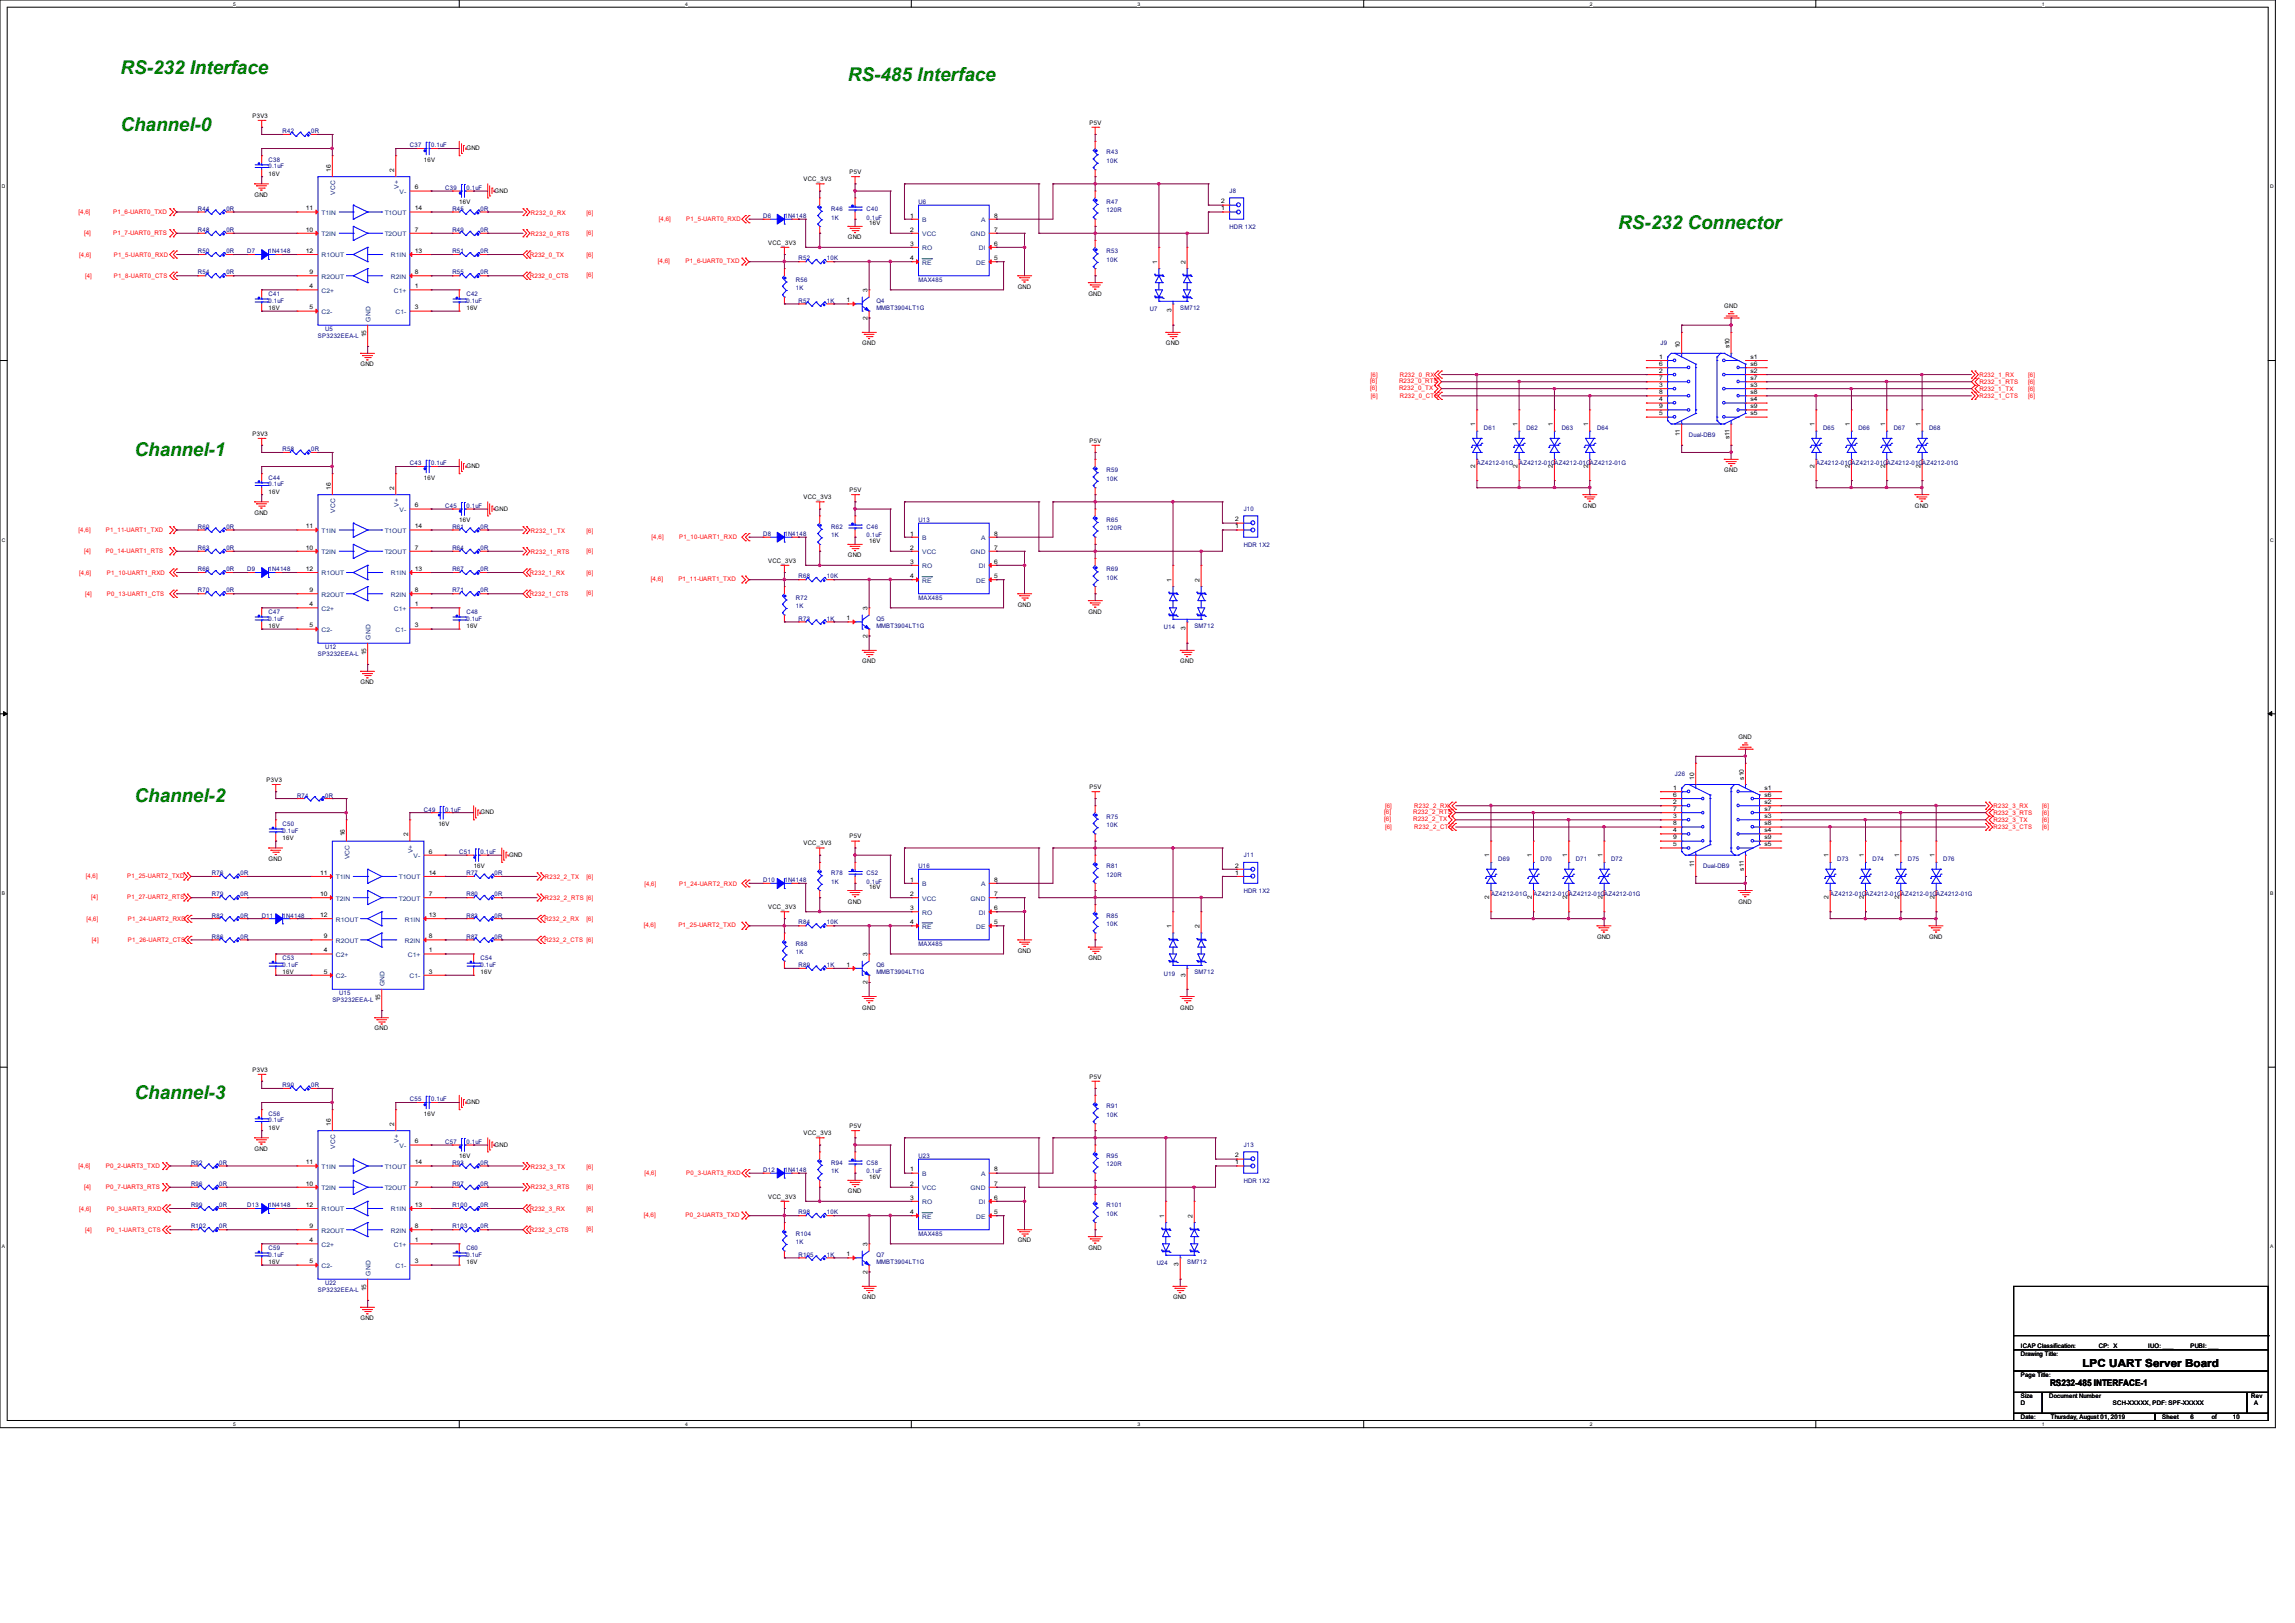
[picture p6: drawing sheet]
<svg xmlns="http://www.w3.org/2000/svg" width="297mm" height="210mm" viewBox="0 0 297 210" stroke-linecap="round" stroke-linejoin="round" font-family="sans-serif">
<defs><g id="words">
<g font-size="2.5" fill="#008000">
<text x="15.6" y="9.6">RS-232 Interface</text>
<text x="109.7" y="10.5">RS-485 Interface</text>
<text x="15.6" y="16.9">Channel-0</text>
<text x="209.4" y="29.7">RS-232 Connector</text>
<text x="17.4" y="59">Channel-1</text>
<text x="17.4" y="103.8">Channel-2</text>
<text x="17.4" y="142.2">Channel-3</text>
</g>
<text font-size="1.4" x="269.5" y="176.8">LPC UART Server Board</text>
<text font-size="1.2" x="265.3" y="179.4">RS232-485 INTERFACE-1</text>
<g font-size=".8">
<text x="32.7" y="15.2">P3V3</text>
<text x="141" y="16.1">P5V</text>
<text x="34.8" y="22.7">16V</text>
<text x="42.8" y="22.2" transform="rotate(-90 42.8 22.2)">16</text>
<text x="51" y="22.2" transform="rotate(-90 51 22.2)">2</text>
<text x="54.9" y="20.9">16V</text>
<text x="60.4" y="19.4">GND</text>
<text x="104" y="23.5">VCC_3V3</text>
<text x="109.9" y="22.5">P5V</text>
<text x="32.9" y="25.5">GND</text>
<text x="39.6" y="27.2">11</text>
<text x="39.6" y="30">10</text>
<text x="53.7" y="24.5">6</text>
<text x="53.7" y="27.2">14</text>
<text x="53.7" y="30">7</text>
<text x="59.4" y="26.4">16V</text>
<text x="64" y="24.9">GND</text>
<text x="112.5" y="29.1">16V</text>
<text x="117.8" y="30">2</text>
<text x="117.8" y="28.2">1</text>
<text x="128.7" y="30">7</text>
<text x="128.7" y="28.2">8</text>
<text x="158" y="27.2">1</text>
<text x="158" y="26.3">2</text>
<text x="39.6" y="32.7">12</text>
<text x="40" y="35.5">9</text>
<text x="53.7" y="32.7">13</text>
<text x="53.7" y="35.5">8</text>
<text x="99.4" y="31.7">VCC_3V3</text>
<text x="109.7" y="30.9">GND</text>
<text x="117.8" y="31.8">3</text>
<text x="117.8" y="33.7">4</text>
<text x="128.7" y="33.7">5</text>
<text x="128.7" y="31.8">6</text>
<text x="149.8" y="34.1" transform="rotate(-90 149.8 34.1)">1</text>
<text x="153.4" y="34.1" transform="rotate(-90 153.4 34.1)">2</text>
<text x="34.8" y="40.1">16V</text>
<text x="40" y="37.3">4</text>
<text x="40" y="40">5</text>
<text x="53.7" y="40">3</text>
<text x="53.7" y="37.3">1</text>
<text x="60.4" y="40.1">16V</text>
<text x="109.6" y="39.1">1</text>
<text x="112.3" y="41.4" transform="rotate(-90 112.3 41.4)">2</text>
<text x="112.3" y="37.8" transform="rotate(-90 112.3 37.8)">3</text>
<text x="131.7" y="37.3">GND</text>
<text x="140.9" y="38.3">GND</text>
<text x="151.6" y="40.4" transform="rotate(-90 151.6 40.4)">3</text>
<text x="223.2" y="39.9">GND</text>
<text x="46.7" y="47.4">GND</text>
<text x="47.4" y="43.6" transform="rotate(-90 47.4 43.6)">15</text>
<text x="111.6" y="44.7">GND</text>
<text x="150.9" y="44.7">GND</text>
<text x="214.7" y="46.4">1</text>
<text x="214.7" y="47.4">6</text>
<text x="217.4" y="45.1" transform="rotate(-90 217.4 45.1)">10</text>
<text x="223.8" y="45.1" transform="rotate(-90 223.8 45.1)">s10</text>
<text x="226.5" y="46.4">s1</text>
<text x="226.5" y="47.4">s6</text>
<text x="214.7" y="48.3">2</text>
<text x="214.7" y="50.1">3</text>
<text x="214.7" y="51.9">4</text>
<text x="214.7" y="53.8">5</text>
<text x="214.7" y="49.2">7</text>
<text x="214.7" y="51">8</text>
<text x="214.7" y="52.8">9</text>
<text x="226.5" y="48.3">s2</text>
<text x="226.5" y="50.1">s3</text>
<text x="226.5" y="51.9">s4</text>
<text x="226.5" y="52.8">s9</text>
<text x="226.5" y="53.8">s5</text>
<text x="226.5" y="51">s8</text>
<text x="226.5" y="49.2">s7</text>
<text x="32.7" y="56.4">P3V3</text>
<text x="141" y="57.3">P5V</text>
<text x="190.9" y="55.2" transform="rotate(-90 190.9 55.2)">1</text>
<text x="196.4" y="55.2" transform="rotate(-90 196.4 55.2)">1</text>
<text x="200.9" y="55.2" transform="rotate(-90 200.9 55.2)">1</text>
<text x="205.5" y="55.2" transform="rotate(-90 205.5 55.2)">1</text>
<text x="217.4" y="56.4" transform="rotate(-90 217.4 56.4)">11</text>
<text x="223.8" y="56.9" transform="rotate(-90 223.8 56.9)">s11</text>
<text x="234.8" y="55.2" transform="rotate(-90 234.8 55.2)">1</text>
<text x="239.4" y="55.2" transform="rotate(-90 239.4 55.2)">1</text>
<text x="244" y="55.2" transform="rotate(-90 244 55.2)">1</text>
<text x="248.5" y="55.2" transform="rotate(-90 248.5 55.2)">1</text>
<text x="34.8" y="63.9">16V</text>
<text x="42.8" y="63.4" transform="rotate(-90 42.8 63.4)">16</text>
<text x="51" y="63.4" transform="rotate(-90 51 63.4)">2</text>
<text x="53.7" y="65.7">6</text>
<text x="54.9" y="62.1">16V</text>
<text x="60.4" y="60.6">GND</text>
<text x="104" y="64.6">VCC_3V3</text>
<text x="109.9" y="63.7">P5V</text>
<text x="190.9" y="60.5" transform="rotate(-90 190.9 60.5)">2</text>
<text x="196.4" y="60.5" transform="rotate(-90 196.4 60.5)">2</text>
<text x="200.9" y="60.5" transform="rotate(-90 200.9 60.5)">2</text>
<text x="204.9" y="65.7">GND</text>
<text x="205.5" y="60.5" transform="rotate(-90 205.5 60.5)">2</text>
<text x="223.2" y="61.1">GND</text>
<text x="234.8" y="60.5" transform="rotate(-90 234.8 60.5)">2</text>
<text x="239.4" y="60.5" transform="rotate(-90 239.4 60.5)">2</text>
<text x="244" y="60.5" transform="rotate(-90 244 60.5)">2</text>
<text x="247.8" y="65.7">GND</text>
<text x="248.5" y="60.5" transform="rotate(-90 248.5 60.5)">2</text>
<text x="32.9" y="66.6">GND</text>
<text x="39.6" y="68.4">11</text>
<text x="39.6" y="71.1">10</text>
<text x="53.7" y="68.4">14</text>
<text x="53.7" y="71.1">7</text>
<text x="59.4" y="67.5">16V</text>
<text x="64" y="66.1">GND</text>
<text x="112.5" y="70.3">16V</text>
<text x="117.8" y="71.1">2</text>
<text x="117.8" y="69.3">1</text>
<text x="128.7" y="71.1">7</text>
<text x="128.7" y="69.3">8</text>
<text x="159.9" y="68.4">1</text>
<text x="159.9" y="67.5">2</text>
<text x="39.6" y="73.9">12</text>
<text x="40" y="76.6">9</text>
<text x="53.7" y="73.9">13</text>
<text x="53.7" y="76.6">8</text>
<text x="99.4" y="72.8">VCC_3V3</text>
<text x="109.7" y="72.1">GND</text>
<text x="117.8" y="72.9">3</text>
<text x="117.8" y="74.8">4</text>
<text x="128.7" y="74.8">5</text>
<text x="128.7" y="72.9">6</text>
<text x="151.6" y="75.3" transform="rotate(-90 151.6 75.3)">1</text>
<text x="155.2" y="75.3" transform="rotate(-90 155.2 75.3)">2</text>
<text x="34.8" y="81.2">16V</text>
<text x="40" y="78.4">4</text>
<text x="40" y="81.2">5</text>
<text x="53.7" y="81.2">3</text>
<text x="53.7" y="78.4">1</text>
<text x="60.4" y="81.2">16V</text>
<text x="109.6" y="80.3">1</text>
<text x="112.3" y="82.5" transform="rotate(-90 112.3 82.5)">2</text>
<text x="112.3" y="79" transform="rotate(-90 112.3 79)">3</text>
<text x="131.7" y="78.5">GND</text>
<text x="140.9" y="79.4">GND</text>
<text x="153.4" y="81.6" transform="rotate(-90 153.4 81.6)">3</text>
<text x="46.7" y="88.6">GND</text>
<text x="47.4" y="84.8" transform="rotate(-90 47.4 84.8)">15</text>
<text x="111.6" y="85.8">GND</text>
<text x="152.7" y="85.8">GND</text>
<text x="225" y="95.7">GND</text>
<text x="34.5" y="101.2">P3V3</text>
<text x="219.2" y="100.9" transform="rotate(-90 219.2 100.9)">10</text>
<text x="225.7" y="100.9" transform="rotate(-90 225.7 100.9)">s10</text>
<text x="56.7" y="106.8">16V</text>
<text x="62.2" y="105.4">GND</text>
<text x="141" y="102.1">P5V</text>
<text x="216.5" y="102.2">1</text>
<text x="216.5" y="104.1">2</text>
<text x="216.5" y="105.9">3</text>
<text x="216.5" y="107.7">4</text>
<text x="216.5" y="103.1">6</text>
<text x="216.5" y="104.9">7</text>
<text x="216.5" y="106.8">8</text>
<text x="228.4" y="102.2">s1</text>
<text x="228.4" y="104.1">s2</text>
<text x="228.4" y="105.9">s3</text>
<text x="228.4" y="107.7">s4</text>
<text x="228.4" y="106.8">s8</text>
<text x="228.4" y="104.9">s7</text>
<text x="228.4" y="103.1">s6</text>
<text x="34.8" y="111.4">GND</text>
<text x="36.6" y="108.7">16V</text>
<text x="41.4" y="113.2">11</text>
<text x="44.6" y="108.2" transform="rotate(-90 44.6 108.2)">16</text>
<text x="52.8" y="108.2" transform="rotate(-90 52.8 108.2)">2</text>
<text x="55.5" y="110.4">6</text>
<text x="55.5" y="113.2">14</text>
<text x="61.3" y="112.3">16V</text>
<text x="65.9" y="110.9">GND</text>
<text x="104" y="109.4">VCC_3V3</text>
<text x="109.9" y="108.5">P5V</text>
<text x="159.9" y="113.2">1</text>
<text x="159.9" y="112.3">2</text>
<text x="192.7" y="111" transform="rotate(-90 192.7 111)">1</text>
<text x="198.2" y="111" transform="rotate(-90 198.2 111)">1</text>
<text x="202.8" y="111" transform="rotate(-90 202.8 111)">1</text>
<text x="207.4" y="111" transform="rotate(-90 207.4 111)">1</text>
<text x="216.5" y="109.5">5</text>
<text x="216.5" y="108.6">9</text>
<text x="219.2" y="112.2" transform="rotate(-90 219.2 112.2)">11</text>
<text x="225.7" y="112.7" transform="rotate(-90 225.7 112.7)">s11</text>
<text x="228.4" y="108.6">s9</text>
<text x="228.4" y="109.5">s5</text>
<text x="236.6" y="111" transform="rotate(-90 236.6 111)">1</text>
<text x="241.2" y="111" transform="rotate(-90 241.2 111)">1</text>
<text x="245.8" y="111" transform="rotate(-90 245.8 111)">1</text>
<text x="250.4" y="111" transform="rotate(-90 250.4 111)">1</text>
<text x="41.4" y="118.7">12</text>
<text x="41.4" y="115.9">10</text>
<text x="55.5" y="118.7">13</text>
<text x="55.5" y="115.9">7</text>
<text x="99.4" y="117.6">VCC_3V3</text>
<text x="109.7" y="116.9">GND</text>
<text x="112.5" y="115.1">16V</text>
<text x="117.8" y="115.9">2</text>
<text x="117.8" y="114.1">1</text>
<text x="117.8" y="117.8">3</text>
<text x="117.8" y="119.6">4</text>
<text x="128.7" y="115.9">7</text>
<text x="128.7" y="119.6">5</text>
<text x="128.7" y="114.1">8</text>
<text x="128.7" y="117.8">6</text>
<text x="192.7" y="116.3" transform="rotate(-90 192.7 116.3)">2</text>
<text x="198.2" y="116.3" transform="rotate(-90 198.2 116.3)">2</text>
<text x="202.8" y="116.3" transform="rotate(-90 202.8 116.3)">2</text>
<text x="207.4" y="116.3" transform="rotate(-90 207.4 116.3)">2</text>
<text x="225" y="116.9">GND</text>
<text x="236.6" y="116.3" transform="rotate(-90 236.6 116.3)">2</text>
<text x="241.2" y="116.3" transform="rotate(-90 241.2 116.3)">2</text>
<text x="245.8" y="116.3" transform="rotate(-90 245.8 116.3)">2</text>
<text x="250.4" y="116.3" transform="rotate(-90 250.4 116.3)">2</text>
<text x="41.9" y="123.2">4</text>
<text x="41.9" y="121.4">9</text>
<text x="41.9" y="126">5</text>
<text x="55.5" y="121.4">8</text>
<text x="55.5" y="126">3</text>
<text x="55.5" y="123.2">1</text>
<text x="109.6" y="125.1">1</text>
<text x="112.3" y="123.7" transform="rotate(-90 112.3 123.7)">3</text>
<text x="131.7" y="123.3">GND</text>
<text x="140.9" y="124.2">GND</text>
<text x="151.6" y="120.1" transform="rotate(-90 151.6 120.1)">1</text>
<text x="155.2" y="120.1" transform="rotate(-90 155.2 120.1)">2</text>
<text x="206.7" y="121.5">GND</text>
<text x="249.7" y="121.5">GND</text>
<text x="36.6" y="126.1">16V</text>
<text x="49.2" y="129.6" transform="rotate(-90 49.2 129.6)">15</text>
<text x="62.2" y="126.1">16V</text>
<text x="111.6" y="130.6">GND</text>
<text x="112.3" y="127.3" transform="rotate(-90 112.3 127.3)">2</text>
<text x="152.7" y="130.6">GND</text>
<text x="153.4" y="126.4" transform="rotate(-90 153.4 126.4)">3</text>
<text x="48.5" y="133.3">GND</text>
<text x="32.7" y="138.7">P3V3</text>
<text x="60.4" y="142.9">GND</text>
<text x="141" y="139.6">P5V</text>
<text x="32.9" y="148.9">GND</text>
<text x="34.8" y="146.2">16V</text>
<text x="42.8" y="145.7" transform="rotate(-90 42.8 145.7)">16</text>
<text x="51" y="145.7" transform="rotate(-90 51 145.7)">2</text>
<text x="53.7" y="147.9">6</text>
<text x="54.9" y="144.4">16V</text>
<text x="59.4" y="149.8">16V</text>
<text x="64" y="148.4">GND</text>
<text x="104" y="146.9">VCC_3V3</text>
<text x="109.9" y="146">P5V</text>
<text x="159.9" y="149.8">2</text>
<text x="39.6" y="150.7">11</text>
<text x="39.6" y="153.4">10</text>
<text x="53.7" y="150.7">14</text>
<text x="53.7" y="153.4">7</text>
<text x="99.4" y="155.1">VCC_3V3</text>
<text x="109.7" y="154.4">GND</text>
<text x="112.5" y="152.6">16V</text>
<text x="117.8" y="153.4">2</text>
<text x="117.8" y="151.6">1</text>
<text x="117.8" y="155.2">3</text>
<text x="128.7" y="153.4">7</text>
<text x="128.7" y="151.6">8</text>
<text x="128.7" y="155.2">6</text>
<text x="159.9" y="150.7">1</text>
<text x="39.6" y="156.2">12</text>
<text x="40" y="160.7">4</text>
<text x="40" y="158.9">9</text>
<text x="53.7" y="156.2">13</text>
<text x="53.7" y="158.9">8</text>
<text x="53.7" y="160.7">1</text>
<text x="112.3" y="161.3" transform="rotate(-90 112.3 161.3)">3</text>
<text x="117.8" y="157.1">4</text>
<text x="128.7" y="157.1">5</text>
<text x="131.7" y="160.8">GND</text>
<text x="140.9" y="161.7">GND</text>
<text x="150.7" y="157.6" transform="rotate(-90 150.7 157.6)">1</text>
<text x="154.3" y="157.6" transform="rotate(-90 154.3 157.6)">2</text>
<text x="34.8" y="163.5">16V</text>
<text x="40" y="163.5">5</text>
<text x="47.4" y="167.1" transform="rotate(-90 47.4 167.1)">15</text>
<text x="53.7" y="163.5">3</text>
<text x="60.4" y="163.5">16V</text>
<text x="109.6" y="162.6">1</text>
<text x="112.3" y="164.8" transform="rotate(-90 112.3 164.8)">2</text>
<text x="152.5" y="163.9" transform="rotate(-90 152.5 163.9)">3</text>
<text x="46.7" y="170.9">GND</text>
<text x="111.6" y="168.1">GND</text>
<text x="151.8" y="168.1">GND</text>
<text x="261.5" y="175.4">Drawing Title:</text>
<text x="261.5" y="178.2">Page Title:</text>
<text x="261.5" y="174.5">ICAP Classification:</text>
<text x="271.6" y="174.5">CP: X</text>
<text x="278" y="174.5">IUO: ___</text>
<text x="283.5" y="174.5">PUBI: ___</text>
<text x="261.5" y="180.9">Size</text>
<text x="261.5" y="183.6">Date:</text>
<text x="261.5" y="181.8">D</text>
<text x="265.2" y="180.9">Document Number</text>
<text x="265.4" y="183.6">Thursday, August 01, 2019</text>
<text x="273.4" y="181.8">SCH-XXXXX, PDF: SPF-XXXXX</text>
<text x="279.8" y="183.6">Sheet</text>
<text x="283.5" y="183.6">6</text>
<text x="286.2" y="183.6">of</text>
<text x="289" y="183.6">10</text>
<text x="291.3" y="180.9">Rev</text>
<text x="291.7" y="181.8">A</text>
</g>
<g font-size=".8" fill="#000080">
<text x="36.6" y="17.2">R42</text>
<text x="40.3" y="17.2">0R</text>
<text x="34.8" y="20.9">C38</text>
<text x="34.8" y="21.8">0.1uF</text>
<text x="53" y="19">C37</text>
<text x="55.8" y="19">0.1uF</text>
<text x="143.2" y="20">R43</text>
<text x="143.2" y="21.1">10K</text>
<text x="25.6" y="27.3">R44</text>
<text x="29.3" y="27.3">0R</text>
<text x="57.6" y="24.6">C39</text>
<text x="58.5" y="27.3">R45</text>
<text x="60.4" y="24.6">0.1uF</text>
<text x="62.2" y="27.3">0R</text>
<text x="98.8" y="28.2">D6</text>
<text x="101.5" y="28.2">1N4148</text>
<text x="107.6" y="27.3">R46</text>
<text x="107.6" y="28.4">1K</text>
<text x="112.1" y="27.3">C40</text>
<text x="112.1" y="28.4">0.1uF</text>
<text x="118.9" y="26.4">U6</text>
<text x="143.2" y="26.4">R47</text>
<text x="143.2" y="27.5">120R</text>
<text x="159.1" y="25">J8</text>
<text x="159.1" y="29.7">HDR 1X2</text>
<text x="25.6" y="35.5">R54</text>
<text x="25.6" y="30.1">R48</text>
<text x="25.6" y="32.8">R50</text>
<text x="29.3" y="35.5">0R</text>
<text x="29.3" y="30.1">0R</text>
<text x="29.3" y="32.8">0R</text>
<text x="32" y="32.8">D7</text>
<text x="34.8" y="32.8">1N4148</text>
<text x="58.5" y="30.1">R49</text>
<text x="58.5" y="35.5">R55</text>
<text x="58.5" y="32.8">R51</text>
<text x="62.2" y="30.1">0R</text>
<text x="62.2" y="35.5">0R</text>
<text x="62.2" y="32.8">0R</text>
<text x="103.3" y="33.7">R52</text>
<text x="107" y="33.7">10K</text>
<text x="143.2" y="32.8">R53</text>
<text x="143.2" y="33.9">10K</text>
<text x="34.8" y="38.3">C41</text>
<text x="34.8" y="39.2">0.1uF</text>
<text x="60.4" y="38.3">C42</text>
<text x="60.4" y="39.2">0.1uF</text>
<text x="103" y="36.4">R56</text>
<text x="103" y="37.5">1K</text>
<text x="103.3" y="39.2">R57</text>
<text x="107" y="39.2">1K</text>
<text x="113.4" y="39.2">Q4</text>
<text x="113.4" y="40.1">MMBT3904LT1G</text>
<text x="118.9" y="36.4">MAX485</text>
<text x="148.8" y="40.3">U7</text>
<text x="152.7" y="40.1">SM712</text>
<text x="41.2" y="43.8">SP3232EEA-L</text>
<text x="42.1" y="42.8">U5</text>
<text x="214.9" y="44.7">J9</text>
<text x="36.6" y="58.4">R58</text>
<text x="40.3" y="58.4">0R</text>
<text x="192" y="55.6">D61</text>
<text x="197.5" y="55.6">D62</text>
<text x="202.1" y="55.6">D63</text>
<text x="206.7" y="55.6">D64</text>
<text x="218.6" y="56.6">Dual-DB9</text>
<text x="235.9" y="55.6">D65</text>
<text x="240.5" y="55.6">D66</text>
<text x="245.1" y="55.6">D67</text>
<text x="249.7" y="55.6">D68</text>
<text x="34.8" y="62.1">C44</text>
<text x="34.8" y="62.9">0.1uF</text>
<text x="53" y="60.2">C43</text>
<text x="55.8" y="60.2">0.1uF</text>
<text x="57.6" y="65.7">C45</text>
<text x="60.4" y="65.7">0.1uF</text>
<text x="143.2" y="61.1">R59</text>
<text x="143.2" y="62.2">10K</text>
<text x="191.1" y="60.2">AZ4212-01G</text>
<text x="196.6" y="60.2">AZ4212-01G</text>
<text x="201.2" y="60.2">AZ4212-01G</text>
<text x="205.8" y="60.2">AZ4212-01G</text>
<text x="235" y="60.2">AZ4212-01G</text>
<text x="239.6" y="60.2">AZ4212-01G</text>
<text x="244.2" y="60.2">AZ4212-01G</text>
<text x="248.8" y="60.2">AZ4212-01G</text>
<text x="25.6" y="68.5">R60</text>
<text x="25.6" y="71.2">R63</text>
<text x="29.3" y="68.5">0R</text>
<text x="29.3" y="71.2">0R</text>
<text x="58.5" y="71.2">R64</text>
<text x="58.5" y="68.5">R61</text>
<text x="62.2" y="71.2">0R</text>
<text x="62.2" y="68.5">0R</text>
<text x="98.8" y="69.3">D8</text>
<text x="101.5" y="69.3">1N4148</text>
<text x="107.6" y="68.5">R62</text>
<text x="107.6" y="69.6">1K</text>
<text x="112.1" y="68.5">C46</text>
<text x="112.1" y="69.6">0.1uF</text>
<text x="118.9" y="67.5">U13</text>
<text x="143.2" y="67.5">R65</text>
<text x="143.2" y="68.6">120R</text>
<text x="161" y="66.2">J10</text>
<text x="161" y="70.8">HDR 1X2</text>
<text x="25.6" y="76.7">R70</text>
<text x="25.6" y="73.9">R66</text>
<text x="29.3" y="76.7">0R</text>
<text x="29.3" y="73.9">0R</text>
<text x="32" y="73.9">D9</text>
<text x="34.8" y="73.9">1N4148</text>
<text x="58.5" y="76.7">R71</text>
<text x="58.5" y="73.9">R67</text>
<text x="62.2" y="76.7">0R</text>
<text x="62.2" y="73.9">0R</text>
<text x="103" y="77.6">R72</text>
<text x="103.3" y="74.8">R68</text>
<text x="107" y="74.8">10K</text>
<text x="118.9" y="77.6">MAX485</text>
<text x="143.2" y="73.9">R69</text>
<text x="143.2" y="75">10K</text>
<text x="34.8" y="79.4">C47</text>
<text x="34.8" y="80.3">0.1uF</text>
<text x="42.1" y="84">U12</text>
<text x="60.4" y="79.4">C48</text>
<text x="60.4" y="80.3">0.1uF</text>
<text x="103" y="78.7">1K</text>
<text x="103.3" y="80.3">R73</text>
<text x="107" y="80.3">1K</text>
<text x="113.4" y="80.3">Q5</text>
<text x="113.4" y="81.2">MMBT3904LT1G</text>
<text x="150.6" y="81.4">U14</text>
<text x="154.6" y="81.2">SM712</text>
<text x="41.2" y="84.9">SP3232EEA-L</text>
<text x="216.8" y="100.5">J26</text>
<text x="36.6" y="106.8">C50</text>
<text x="36.6" y="107.8">0.1uF</text>
<text x="38.4" y="103.2">R74</text>
<text x="42.1" y="103.2">0R</text>
<text x="54.9" y="105">C49</text>
<text x="57.6" y="105">0.1uF</text>
<text x="143.2" y="105.9">R75</text>
<text x="143.2" y="107">10K</text>
<text x="27.4" y="113.2">R76</text>
<text x="31.1" y="113.2">0R</text>
<text x="59.4" y="110.5">C51</text>
<text x="60.4" y="113.2">R77</text>
<text x="62.2" y="110.5">0.1uF</text>
<text x="64" y="113.2">0R</text>
<text x="107.6" y="113.2">R78</text>
<text x="112.1" y="113.2">C52</text>
<text x="118.9" y="112.3">U16</text>
<text x="143.2" y="112.3">R81</text>
<text x="143.2" y="113.4">120R</text>
<text x="161" y="111">J11</text>
<text x="193.9" y="111.4">D69</text>
<text x="199.4" y="111.4">D70</text>
<text x="203.9" y="111.4">D71</text>
<text x="208.5" y="111.4">D72</text>
<text x="220.4" y="112.3">Dual-DB9</text>
<text x="237.8" y="111.4">D73</text>
<text x="242.3" y="111.4">D74</text>
<text x="246.9" y="111.4">D75</text>
<text x="251.5" y="111.4">D76</text>
<text x="27.4" y="116">R79</text>
<text x="27.4" y="118.7">R82</text>
<text x="31.1" y="116">0R</text>
<text x="31.1" y="118.7">0R</text>
<text x="33.9" y="118.7">D11</text>
<text x="36.6" y="118.7">1N4148</text>
<text x="60.4" y="118.7">R83</text>
<text x="60.4" y="116">R80</text>
<text x="64" y="118.7">0R</text>
<text x="64" y="116">0R</text>
<text x="98.8" y="114.2">D10</text>
<text x="101.5" y="114.2">1N4148</text>
<text x="103.3" y="119.6">R84</text>
<text x="107" y="119.6">10K</text>
<text x="107.6" y="114.3">1K</text>
<text x="112.1" y="114.3">0.1uF</text>
<text x="143.2" y="118.7">R85</text>
<text x="143.2" y="119.8">10K</text>
<text x="161" y="115.6">HDR 1X2</text>
<text x="193" y="116">AZ4212-01G</text>
<text x="198.5" y="116">AZ4212-01G</text>
<text x="203" y="116">AZ4212-01G</text>
<text x="207.6" y="116">AZ4212-01G</text>
<text x="236.9" y="116">AZ4212-01G</text>
<text x="241.4" y="116">AZ4212-01G</text>
<text x="246" y="116">AZ4212-01G</text>
<text x="250.6" y="116">AZ4212-01G</text>
<text x="27.4" y="121.5">R86</text>
<text x="31.1" y="121.5">0R</text>
<text x="36.6" y="124.2">C53</text>
<text x="36.6" y="125.1">0.1uF</text>
<text x="60.4" y="121.5">R87</text>
<text x="62.2" y="124.2">C54</text>
<text x="62.2" y="125.1">0.1uF</text>
<text x="64" y="121.5">0R</text>
<text x="103" y="122.4">R88</text>
<text x="103" y="123.5">1K</text>
<text x="103.3" y="125.1">R89</text>
<text x="107" y="125.1">1K</text>
<text x="113.4" y="125.1">Q6</text>
<text x="118.9" y="122.4">MAX485</text>
<text x="43" y="129.7">SP3232EEA-L</text>
<text x="43.9" y="128.8">U15</text>
<text x="113.4" y="126.1">MMBT3904LT1G</text>
<text x="150.6" y="126.2">U19</text>
<text x="154.6" y="126.1">SM712</text>
<text x="36.6" y="140.7">R90</text>
<text x="40.3" y="140.7">0R</text>
<text x="53" y="142.5">C55</text>
<text x="55.8" y="142.5">0.1uF</text>
<text x="143.2" y="143.4">R91</text>
<text x="34.8" y="144.4">C56</text>
<text x="34.8" y="145.2">0.1uF</text>
<text x="57.6" y="148">C57</text>
<text x="60.4" y="148">0.1uF</text>
<text x="118.9" y="149.8">U23</text>
<text x="143.2" y="144.5">10K</text>
<text x="143.2" y="149.8">R95</text>
<text x="161" y="148.5">J13</text>
<text x="24.7" y="153.5">R96</text>
<text x="24.7" y="150.7">R92</text>
<text x="28.4" y="153.5">0R</text>
<text x="28.4" y="150.7">0R</text>
<text x="58.5" y="153.5">R97</text>
<text x="58.5" y="150.7">R93</text>
<text x="62.2" y="153.5">0R</text>
<text x="62.2" y="150.7">0R</text>
<text x="98.8" y="151.6">D12</text>
<text x="101.5" y="151.6">1N4148</text>
<text x="107.6" y="150.7">R94</text>
<text x="107.6" y="151.8">1K</text>
<text x="112.1" y="150.7">C58</text>
<text x="112.1" y="151.8">0.1uF</text>
<text x="143.2" y="150.9">120R</text>
<text x="161" y="153.1">HDR 1X2</text>
<text x="24.7" y="159">R102</text>
<text x="24.7" y="156.2">R99</text>
<text x="28.4" y="159">0R</text>
<text x="28.4" y="156.2">0R</text>
<text x="32" y="156.2">D13</text>
<text x="34.8" y="161.7">C59</text>
<text x="34.8" y="156.2">1N4148</text>
<text x="58.5" y="159">R103</text>
<text x="58.5" y="156.2">R100</text>
<text x="60.4" y="161.7">C60</text>
<text x="62.2" y="159">0R</text>
<text x="62.2" y="156.2">0R</text>
<text x="103" y="159.9">R104</text>
<text x="103" y="161">1K</text>
<text x="103.3" y="157.1">R98</text>
<text x="107" y="157.1">10K</text>
<text x="118.9" y="159.9">MAX485</text>
<text x="143.2" y="156.2">R101</text>
<text x="143.2" y="157.3">10K</text>
<text x="34.8" y="162.6">0.1uF</text>
<text x="41.2" y="167.2">SP3232EEA-L</text>
<text x="42.1" y="166.3">U22</text>
<text x="60.4" y="162.6">0.1uF</text>
<text x="103.3" y="162.6">R105</text>
<text x="107" y="162.6">1K</text>
<text x="113.4" y="162.6">Q7</text>
<text x="113.4" y="163.5">MMBT3904LT1G</text>
<text x="149.7" y="163.7">U24</text>
<text x="153.6" y="163.5">SM712</text>
</g>
<g font-size=".8" fill="#f00">
<text x="10.2" y="27.6">[4,6]</text>
<text x="14.6" y="27.6">P1_6-UART0_TXD</text>
<text x="68.7" y="27.8">R232_0_RX</text>
<text x="75.9" y="27.8">[6]</text>
<text x="85.3" y="28.7">[4,6]</text>
<text x="88.8" y="28.7">P1_5-UART0_RXD</text>
<text x="10.2" y="33.2">[4,6]</text>
<text x="10.9" y="30.4">[4]</text>
<text x="11" y="36">[4]</text>
<text x="14.6" y="30.4">P1_7-UART0_RTS</text>
<text x="14.7" y="33.2">P1_5-UART0_RXD</text>
<text x="14.7" y="36">P1_8-UART0_CTS</text>
<text x="68.6" y="33.2">R232_0_TX</text>
<text x="68.6" y="36">R232_0_CTS</text>
<text x="68.7" y="30.5">R232_0_RTS</text>
<text x="75.9" y="35.9">[6]</text>
<text x="75.9" y="33.2">[6]</text>
<text x="75.9" y="30.4">[6]</text>
<text x="85.1" y="34.1">[4,6]</text>
<text x="88.7" y="34.1">P1_6-UART0_TXD</text>
<text x="177.3" y="50.5">[6]</text>
<text x="177.3" y="49.6">[6]</text>
<text x="177.4" y="48.8">[6]</text>
<text x="177.4" y="51.5">[6]</text>
<text x="181.1" y="50.5">R232_0_TX</text>
<text x="181.1" y="49.6">R232_0_RTS</text>
<text x="181.2" y="48.8">R232_0_RX</text>
<text x="181.2" y="51.5">R232_0_CTS</text>
<text x="256.2" y="50.6">R232_1_TX</text>
<text x="256.2" y="49.7">R232_1_RTS</text>
<text x="256.2" y="48.8">R232_1_RX</text>
<text x="256.2" y="51.5">R232_1_CTS</text>
<text x="262.5" y="50.6">[6]</text>
<text x="262.5" y="49.7">[6]</text>
<text x="262.5" y="48.8">[6]</text>
<text x="262.5" y="51.5">[6]</text>
<text x="10.2" y="68.8">[4,6]</text>
<text x="10.9" y="71.5">[4]</text>
<text x="13.7" y="68.8">P1_11-UART1_TXD</text>
<text x="13.7" y="71.5">P0_14-UART1_RTS</text>
<text x="68.7" y="68.9">R232_1_TX</text>
<text x="68.7" y="71.6">R232_1_RTS</text>
<text x="75.9" y="71.5">[6]</text>
<text x="75.9" y="68.9">[6]</text>
<text x="84.3" y="69.8">[4,6]</text>
<text x="87.9" y="69.8">P1_10-UART1_RXD</text>
<text x="10.2" y="74.4">[4,6]</text>
<text x="11" y="77.1">[4]</text>
<text x="13.8" y="74.4">P1_10-UART1_RXD</text>
<text x="13.8" y="77.1">P0_13-UART1_CTS</text>
<text x="68.6" y="74.4">R232_1_RX</text>
<text x="68.6" y="77.1">R232_1_CTS</text>
<text x="75.9" y="77">[6]</text>
<text x="75.9" y="74.4">[6]</text>
<text x="84.2" y="75.2">[4,6]</text>
<text x="87.8" y="75.2">P1_11-UART1_TXD</text>
<text x="179.2" y="105.4">[6]</text>
<text x="179.2" y="106.3">[6]</text>
<text x="179.2" y="104.6">[6]</text>
<text x="179.2" y="107.3">[6]</text>
<text x="182.9" y="105.4">R232_2_RTS</text>
<text x="182.9" y="106.3">R232_2_TX</text>
<text x="183" y="104.6">R232_2_RX</text>
<text x="183" y="107.3">R232_2_CTS</text>
<text x="258" y="105.5">R232_3_RTS</text>
<text x="258" y="106.4">R232_3_TX</text>
<text x="258" y="104.6">R232_3_RX</text>
<text x="258" y="107.3">R232_3_CTS</text>
<text x="264.3" y="105.5">[6]</text>
<text x="264.3" y="106.4">[6]</text>
<text x="264.3" y="104.6">[6]</text>
<text x="264.3" y="107.3">[6]</text>
<text x="11.1" y="113.6">[4,6]</text>
<text x="16.5" y="113.6">P1_25-UART2_TXD</text>
<text x="70.5" y="113.7">R232_2_TX</text>
<text x="75.9" y="113.7">[6]</text>
<text x="11.2" y="119.2">[4,6]</text>
<text x="11.8" y="116.4">[4]</text>
<text x="16.5" y="116.4">P1_27-UART2_RTS</text>
<text x="16.6" y="119.2">P1_24-UART2_RXD</text>
<text x="70.4" y="119.2">R232_2_RX</text>
<text x="70.5" y="116.5">R232_2_RTS [6]</text>
<text x="75.9" y="119.2">[6]</text>
<text x="83.4" y="114.6">[4,6]</text>
<text x="87.9" y="114.6">P1_24-UART2_RXD</text>
<text x="11.9" y="121.9">[4]</text>
<text x="16.6" y="121.9">P1_26-UART2_CTS</text>
<text x="70.4" y="121.9">R232_2_CTS [6]</text>
<text x="83.3" y="120">[4,6]</text>
<text x="87.8" y="120">P1_25-UART2_TXD</text>
<text x="10.2" y="151.1">[4,6]</text>
<text x="10.9" y="153.8">[4]</text>
<text x="13.7" y="151.1">P0_2-UART3_TXD</text>
<text x="13.7" y="153.8">P0_7-UART3_RTS</text>
<text x="68.7" y="151.2">R232_3_TX</text>
<text x="68.7" y="153.9">R232_3_RTS</text>
<text x="75.9" y="153.8">[6]</text>
<text x="75.9" y="151.2">[6]</text>
<text x="83.4" y="152.1">[4,6]</text>
<text x="88.8" y="152.1">P0_3-UART3_RXD</text>
<text x="10.2" y="156.7">[4,6]</text>
<text x="11" y="159.4">[4]</text>
<text x="13.8" y="156.7">P0_3-UART3_RXD</text>
<text x="13.8" y="159.4">P0_1-UART3_CTS</text>
<text x="68.6" y="156.7">R232_3_RX</text>
<text x="68.6" y="159.4">R232_3_CTS</text>
<text x="75.9" y="159.3">[6]</text>
<text x="75.9" y="156.7">[6]</text>
<text x="83.3" y="157.5">[4,6]</text>
<text x="88.7" y="157.5">P0_2-UART3_TXD</text>
</g>
<g font-size=".8" fill="#004080">
<text x="41.6" y="27.8">T1IN</text>
<text x="43.4" y="25.2" transform="rotate(-90 43.4 25.2)">VCC</text>
<text x="49.8" y="27.8">T1OUT</text>
<text x="51.6" y="24.4" transform="rotate(-90 51.6 24.4)">V+</text>
<text x="51.7" y="25.1">V-</text>
<text x="119.3" y="28.7">B</text>
<text x="127" y="28.7">A</text>
<text x="41.6" y="33.3">R1OUT</text>
<text x="41.6" y="30.6">T2IN</text>
<text x="49.8" y="30.6">T2OUT</text>
<text x="50.6" y="33.3">R1IN</text>
<text x="119.3" y="30.6">VCC</text>
<text x="119.3" y="32.4">RO</text>
<text x="119.3" y="34.2">RE</text>
<text x="125.6" y="30.6">GND</text>
<text x="126.3" y="34.2">DE</text>
<text x="126.7" y="32.4">DI</text>
<text x="41.6" y="37.9">C2+</text>
<text x="41.6" y="36.1">R2OUT</text>
<text x="41.6" y="40.6">C2-</text>
<text x="48" y="41.6" transform="rotate(-90 48 41.6)">GND</text>
<text x="50.6" y="36.1">R2IN</text>
<text x="51" y="37.9">C1+</text>
<text x="51.2" y="40.6">C1-</text>
<text x="51.6" y="65.6" transform="rotate(-90 51.6 65.6)">V+</text>
<text x="41.6" y="69">T1IN</text>
<text x="41.6" y="71.7">T2IN</text>
<text x="43.4" y="66.3" transform="rotate(-90 43.4 66.3)">VCC</text>
<text x="49.8" y="69">T1OUT</text>
<text x="49.8" y="71.7">T2OUT</text>
<text x="51.7" y="66.2">V-</text>
<text x="119.3" y="71.7">VCC</text>
<text x="119.3" y="69.9">B</text>
<text x="125.6" y="71.7">GND</text>
<text x="127" y="69.9">A</text>
<text x="41.6" y="74.5">R1OUT</text>
<text x="41.6" y="77.2">R2OUT</text>
<text x="50.6" y="74.5">R1IN</text>
<text x="50.6" y="77.2">R2IN</text>
<text x="119.3" y="73.5">RO</text>
<text x="119.3" y="75.4">RE</text>
<text x="126.3" y="75.4">DE</text>
<text x="126.7" y="73.5">DI</text>
<text x="41.6" y="79">C2+</text>
<text x="41.6" y="81.8">C2-</text>
<text x="48" y="82.8" transform="rotate(-90 48 82.8)">GND</text>
<text x="51" y="79">C1+</text>
<text x="51.2" y="81.8">C1-</text>
<text x="43.5" y="113.8">T1IN</text>
<text x="45.2" y="111.2" transform="rotate(-90 45.2 111.2)">VCC</text>
<text x="51.6" y="113.8">T1OUT</text>
<text x="53.4" y="110.4" transform="rotate(-90 53.4 110.4)">V+</text>
<text x="53.5" y="111">V-</text>
<text x="43.5" y="119.2">R1OUT</text>
<text x="43.5" y="116.5">T2IN</text>
<text x="51.6" y="116.5">T2OUT</text>
<text x="52.4" y="119.2">R1IN</text>
<text x="119.3" y="116.5">VCC</text>
<text x="119.3" y="114.7">B</text>
<text x="119.3" y="118.4">RO</text>
<text x="125.6" y="116.5">GND</text>
<text x="126.7" y="118.4">DI</text>
<text x="127" y="114.7">A</text>
<text x="43.5" y="123.8">C2+</text>
<text x="43.5" y="122">R2OUT</text>
<text x="52.4" y="122">R2IN</text>
<text x="52.8" y="123.8">C1+</text>
<text x="119.3" y="120.2">RE</text>
<text x="126.3" y="120.2">DE</text>
<text x="43.5" y="126.6">C2-</text>
<text x="49.8" y="127.6" transform="rotate(-90 49.8 127.6)">GND</text>
<text x="53" y="126.6">C1-</text>
<text x="43.4" y="148.6" transform="rotate(-90 43.4 148.6)">VCC</text>
<text x="51.6" y="147.9" transform="rotate(-90 51.6 147.9)">V+</text>
<text x="51.7" y="148.5">V-</text>
<text x="41.6" y="151.3">T1IN</text>
<text x="41.6" y="154">T2IN</text>
<text x="49.8" y="151.3">T1OUT</text>
<text x="49.8" y="154">T2OUT</text>
<text x="119.3" y="154">VCC</text>
<text x="119.3" y="152.2">B</text>
<text x="119.3" y="155.8">RO</text>
<text x="125.6" y="154">GND</text>
<text x="126.7" y="155.8">DI</text>
<text x="127" y="152.2">A</text>
<text x="41.6" y="161.3">C2+</text>
<text x="41.6" y="156.8">R1OUT</text>
<text x="41.6" y="159.5">R2OUT</text>
<text x="50.6" y="156.8">R1IN</text>
<text x="50.6" y="159.5">R2IN</text>
<text x="51" y="161.3">C1+</text>
<text x="119.3" y="157.7">RE</text>
<text x="126.3" y="157.7">DE</text>
<text x="41.6" y="164.1">C2-</text>
<text x="48" y="165.1" transform="rotate(-90 48 165.1)">GND</text>
<text x="51.2" y="164.1">C1-</text>
</g>
<g font-size=".6">
<text x="30.2" y=".7">5</text>
<text x="88.7" y=".7">4</text>
<text x="147.2" y=".7">3</text>
<text x="205.7" y=".7">2</text>
<text x="264.2" y=".7">1</text>
<text x=".3" y="24.4">D</text>
<text x="293.8" y="24.4">D</text>
<text x=".3" y="70.1">C</text>
<text x="293.8" y="70.1">C</text>
<text x=".3" y="115.8">B</text>
<text x="293.8" y="115.8">B</text>
<text x=".3" y="161.5">A</text>
<text x="293.8" y="161.5">A</text>
<text x="30.2" y="184.5">5</text>
<text x="88.7" y="184.5">4</text>
<text x="147.2" y="184.5">3</text>
<text x="205.7" y="184.5">2</text>
<text x="264.2" y="184.5">1</text>
</g>
</g></defs>
<path d="M0 0h294.5v184.7h-294.5zM.9 .9h292.6v182.9h-292.6z" fill="none" stroke="#000" stroke-width=".13"/>
<g fill="#fff">
<path d="M30.2 .1h.3v.7h-.3z"/>
<path d="M30.2 183.9h.3v.8h-.3z"/>
</g>
<path d="M59.4 0v.9M59.4 183.8v.9" fill="none" stroke="#000" stroke-width=".13"/>
<g fill="#fff">
<path d="M88.7 .1h.3v.7h-.3z"/>
<path d="M88.7 183.9h.3v.8h-.3z"/>
</g>
<path d="M117.9 0v.9M117.9 183.8v.9" fill="none" stroke="#000" stroke-width=".13"/>
<g fill="#fff">
<path d="M147.2 .1h.3v.7h-.3z"/>
<path d="M147.2 183.9h.3v.8h-.3z"/>
</g>
<path d="M176.5 0v.9M176.5 183.8v.9" fill="none" stroke="#000" stroke-width=".13"/>
<g fill="#fff">
<path d="M205.7 .1h.4v.7h-.4z"/>
<path d="M205.7 183.9h.4v.8h-.4z"/>
</g>
<path d="M235 0v.9M235 183.8v.9" fill="none" stroke="#000" stroke-width=".13"/>
<g fill="#fff">
<path d="M264.2 .1h.4v.7h-.4z"/>
<path d="M264.2 183.9h.4v.8h-.4z"/>
<path d="M.3 23.8h.4v.7h-.4z"/>
<path d="M293.8 23.8h.5v.7h-.5z"/>
<path d="M.3 69.5h.4v.7h-.4z"/>
<path d="M293.8 69.5h.5v.7h-.5z"/>
</g>
<path d="M0 46.7h.9M293.5 46.7h1" fill="none" stroke="#000" stroke-width=".13"/>
<g fill="#fff">
<path d="M.3 115.2h.4v.8h-.4z"/>
<path d="M293.8 115.2h.4v.8h-.4z"/>
</g>
<path d="M0 92.4h.9M293.5 92.4h1" fill="none" stroke="#000" stroke-width=".13"/>
<path d="M.5 92.1l.4 .3-.4 .2zM293.5 92.4l.5-.3v.5z" fill="#000" stroke="#000" stroke-width=".13"/>
<g fill="#fff">
<path d="M.3 161h.3v.7h-.3z"/>
<path d="M293.8 161h.4v.7h-.4z"/>
</g>
<path d="M0 138.1h.9M293.5 138.1h1M260.6 174.7h32.9v2.7h-32.9zM260.6 177.4h32.9v2.8h-32.9zM260.6 166.5h32.9v8.2h-32.9zM260.6 172.8h32.9M293.5 172.8h.1M260.6 180.2h3.7v2.7h-3.7zM260.6 182.9h18.3v.9h-18.3zM264.3 180.2h26.5v2.7h-26.5zM278.9 182.9h14.6v.9h-14.6zM290.8 180.2h2.7v2.7h-2.7z" fill="none" stroke="#000" stroke-width=".13"/>
<g fill="none" stroke="#f00" stroke-width=".13">
<path d="M33.4 15.6h.9M33.9 16.5h.1M33.9 15.6v.9M34.3 15.6h.1M36.6 17.4h.1M36.6 17.4h.9M40.3 17.4h.8M41.1 17.4h.1M54 19.2h.1M54 19.2h.9M55.8 19.2h.9M56.7 19.2h.1"/>
<path d="M59.4 18.3v1.9M59.7 19.9h.1M59.7 18.6v1.3M60 18.8h.1M60 18.8v.8M60.3 19.3h.1M60.3 19.1v.2M141.3 16.5h.9M141.7 17.4h.1M141.7 18.3h.1M141.7 16.5v.9M141.7 18.3v.9"/>
<path d="M142.2 16.5h.1M22 27h.1M22 27.9h.1M22 29.7h.1M22 30.6h.1M22 27l.4 .4-.4 .5M22 29.7l.4 .5-.4 .4M22.4 27.9h.1M22.4 27h.1M22.4 32.5h.1M22.4 33.4h.1M22.4 30.6h.1"/>
<path d="M22.4 29.7h.1M22.4 35.2h.1M22.4 36.2h.1M22.4 27l.5 .4-.5 .5M22.4 32.5l-.4 .4 .4 .5M22.4 29.7l.5 .5-.5 .4M22.4 35.2l-.4 .5 .4 .5M22.9 33.4h.1M22.9 32.5h.1M22.9 36.2h.1M22.9 35.2h.1M22.9 32.5l-.5 .4 .5 .5"/>
<path d="M22.9 35.2l-.5 .5 .5 .5M25.6 35.7h.1M25.6 30.2h.1M25.6 27.4h.1M25.6 32.9h.1M25.6 35.7h.9M25.6 30.2h.9M25.6 32.9h.9M25.6 27.4h.9M29.3 35.7h.9M29.3 30.2h.9M29.3 32.9h.9"/>
<path d="M29.3 27.4h.9M30.2 35.7h.1M30.2 30.2h.1M30.2 27.4h.1M30.2 32.9h.1M32 32.9h.1M32 32.9h.9M32.9 23.8h.1M32.9 23.8h1.9M33.2 24h.1M33.2 24h1.3M33.5 24.3h.7"/>
<path d="M33.7 24.6h.1M33.7 24.6h.3M33.9 37.5h.1M33.9 20.2h.1M33.9 22.9h.1M33.9 20.2v.8M33.9 22v.9M33.9 37.5v.9M33.9 39.3v1M34.2 24.3h.1M35.7 32.9h.9M36.6 32.9h.1"/>
<path d="M38.4 37.5h.1M38.4 32.9h.1M38.4 35.7h.1M38.4 27.4h.1M38.4 30.2h.1M38.4 35.7h2.7M38.4 30.2h2.7M38.4 37.5h2.7M38.4 32.9h2.7M38.4 27.4h2.7M43 20.2h.1M43 20.2v2.7"/>
<path d="M51.2 20.2h.1M51.2 20.2v2.7M53 35.7h2.8M53 30.2h2.8M53 37.5h2.8M53 32.9h2.8M53 24.7h2.8M53 27.4h2.8M55.8 32.9h.1M55.8 35.7h.1M55.8 37.5h.1M55.8 24.7h.1"/>
<path d="M55.8 27.4h.1M55.8 30.2h.1M58.5 30.2h.1M58.5 35.7h.1M58.5 27.4h.1M58.5 32.9h.1M58.5 24.7h.1M58.5 35.7h.9M58.5 30.2h.9M58.5 32.9h.9M58.5 24.7h.9M58.5 27.4h.9"/>
<path d="M59.4 20.2h.1M59.4 37.5h.1M59.4 37.5v.9M59.4 39.3v1M60.4 24.7h.9M61.3 24.7h.1M62.2 35.7h.9M62.2 30.2h.9M62.2 32.9h.9M62.2 27.4h.9M63.1 25.6h.1M63.1 30.2h.1"/>
<path d="M63.1 35.7h.1M63.1 27.4h.1M63.1 32.9h.1M63.1 23.8v1.8M63.4 25.4h.1M63.4 24v1.4M63.7 24.3h.1M63.7 24.3v.8M63.9 24.8h.1M63.9 24.6v.2M67.7 27h.1M67.7 27.9h.1"/>
<path d="M67.7 29.7h.1M67.7 30.6h.1M67.7 27l.5 .4-.5 .5M67.7 29.7l.5 .5-.5 .4M68.2 27.9h.1M68.2 27h.1M68.2 32.5h.1M68.2 33.4h.1M68.2 30.6h.1M68.2 29.7h.1M68.2 35.2h.1M68.2 36.2h.1"/>
<path d="M68.2 27l.4 .4-.4 .5M68.2 32.5l-.5 .4 .5 .5M68.2 29.7l.4 .5-.4 .4M68.2 35.2l-.5 .5 .5 .5M68.6 33.4h.1M68.6 32.5h.1M68.6 36.2h.1M68.6 35.2h.1M68.6 32.5l-.4 .4 .4 .5M68.6 35.2l-.4 .5 .4 .5M96 33.4h.1M96 34.3h.1"/>
<path d="M96 33.4l.5 .5-.5 .4M96.5 27.9h.1M96.5 28.8h.1M96.5 34.3h.1M96.5 33.4h.1M96.5 27.9l-.5 .5 .5 .4M96.5 33.4l.4 .5-.4 .4M96.9 28.8h.1M96.9 27.9h.1M96.9 27.9l-.4 .5 .4 .4M98.8 28.4h.1M98.8 28.4h.9"/>
<path d="M101 32h1M101.5 32.9h.1M101.5 34.8h.1M101.5 39.3h.1M101.5 32v.9M101.5 34.8v.9M101.5 38.4v.9M102 32h.1M102.4 28.4h.9M103.3 28.4h.1M103.3 39.3h.1M103.3 33.9h.1"/>
<path d="M103.3 33.9h1M103.3 39.3h1M105.6 23.8h1M106.1 24.7h.1M106.1 25.6h.1M106.1 30.2h.1M106.1 23.8v.9M106.1 25.6v.9M106.1 29.3v.9M106.6 23.8h.1M107 33.9h.9M107 39.3h.9"/>
<path d="M107.9 39.3h.1M107.9 33.9h.1M109.7 29.3h.1M109.7 39.3h.1M109.7 29.3h1.9M109.7 39.3h1M110 29.5h.1M110 29.5h1.3M110.2 22.9h.9M110.3 29.8h.7M110.6 30.1h.1M110.7 23.8h.1"/>
<path d="M110.7 25.6h.1M110.7 28.4h.1M110.7 22.9v.9M110.7 25.6v.9M110.7 27.4v1M111 29.8h.1M111.1 22.9h.1M112.5 37.5h.1M112.5 37.5v.9M118 30.2h.1M118 28.4h.1M118 32h.1"/>
<path d="M118 33.9h.1M118 32h.9M118 28.4h.9M118 30.2h.9M118 33.9h.9M128 32h.9M128 28.4h.9M128 30.2h.9M128 33.9h.9M128.9 30.2h.1M128.9 33.9h.1M128.9 28.4h.1"/>
<path d="M128.9 32h.1M131.7 35.7h.1M131.7 35.7h1.8M132 35.9h.1M132 35.9h1.3M132.2 36.2h.8M132.5 36.5h.1M132.5 36.5h.2M133 36.2h.1M140.8 36.6h.1M140.8 36.6h1.9M141.1 36.9h.1"/>
<path d="M141.1 36.9h1.3M141.4 37.1h.7M141.6 37.4h.1M141.6 37.4h.3M141.7 31.1h.1M141.7 35.7h.1M141.7 24.7h.1M141.7 29.3h.1M141.7 22.9h.1M141.7 22v.9M141.7 24.7v.9M141.7 28.4v.9"/>
<path d="M141.7 31.1v.9M141.7 34.8v.9M142.1 37.1h.1M150 32h.1M150 32v2.8M151.8 39.3v2.8M153.6 32h.1M153.6 32v2.8M158.2 27.4h.1M158.2 26.5h.1M158.2 27.4h.9M158.2 26.5h.9"/>
<path d="M33.4 56.7h.9M33.9 57.6h.1M33.9 40.3h.1M33.9 56.7v.9M34.3 56.7h.1M36.6 58.5h.1M36.6 58.5h.9M38.4 40.3h.1M38.4 40.3h2.7M40.3 58.5h.8M41.1 58.5h.1M46.7 45.7h.1"/>
<path d="M46.7 45.7h1.8M46.9 46h.1M46.9 46h1.3M47.2 46.3h.7M47.5 46.6h.1M47.5 46.6h.2M47.6 44.8h.1M47.6 42.1v2.7M47.9 46.3h.1M53 40.3h2.8M55.8 40.3h.1M59.4 40.3h.1"/>
<path d="M59.4 59.4v1.9M59.7 59.7v1.3M60 60h.1M60 60v.7M111.6 43h.1M111.6 43h1.8M111.8 43.3h.1M111.8 43.3h1.3M112.1 43.6h.8M112.4 43.8h.1M112.4 43.8h.2M112.5 41.1h.1"/>
<path d="M112.5 40.3v.8M112.9 43.6h.1M141.3 57.6h.9M141.7 58.5h.1M141.7 59.4h.1M141.7 57.6v.9M141.7 59.4v1M142.2 57.6h.1M150.9 43h.1M150.9 43h1.8M151.2 43.3h.1M151.2 43.3h1.2"/>
<path d="M151.4 43.6h.8M151.7 43.8h.1M151.7 43.8h.2M151.8 42.1h.1M152.2 43.6h.1M185.6 49.9h.1M185.6 50.8h.1M185.6 48.9h.1M185.6 49.9l.5 .4-.5 .5M185.6 48.9l.5 .5-.5 .5M186.1 50.8h.1M186.1 49.9h.1"/>
<path d="M186.1 48h.1M186.1 48.9h.1M186.1 51.7h.1M186.1 49.9l.5 .4-1 .9 .5 .5M186.1 48l-.5 .5 1 .9-.5 .5M186.6 48.9h.1M186.6 48h.1M186.6 51.7h.1M186.6 50.8h.1M186.6 48l-.5 .5 .5 .4M186.6 50.8l-.5 .4 .5 .5M191.1 53h.1"/>
<path d="M191.1 53v2.8M191.1 59.4v2.8M196.6 53h.1M196.6 53v2.8M196.6 59.4v2.8M201.2 53h.1M201.2 53v2.8M201.2 59.4v2.8M205.7 53h.1M205.7 53v2.8M205.7 59.4v2.8M213.1 46.7h.1"/>
<path d="M213.1 48.5h.1M213.1 50.3h.1M213.1 52.2h.1M213.1 54h.1M213.1 47.6h.1M213.1 49.4h.1M213.1 51.2h.1M213.1 53h.1M213.1 46.7h2.7M213.1 48.5h2.7M213.1 50.3h2.7M213.1 52.2h2.7"/>
<path d="M213.1 54h2.7M213.1 47.6h2.7M213.1 49.4h2.7M213.1 51.2h2.7M213.1 53h2.7M217.6 43h.1M217.6 57.6h.1M217.6 43v2.7M217.6 54.9v2.7M223.1 59.4h.1M223.1 59.4h1.9M223.1 41.1h1.9"/>
<path d="M223.4 59.7h.1M223.4 59.7h1.3M223.4 40.9h1.3M223.7 40.6h.1M223.7 60h.7M223.7 40.6h.7M223.9 40.3h.3M224 57.6h.1M224 43h.1M224 43v2.7M224 54.9v2.7M224.2 40.3h.1"/>
<path d="M224.4 60h.1M224.7 40.9h.1M225 41.1h.1M225.9 46.7h2.7M225.9 48.5h2.7M225.9 50.3h2.7M225.9 52.2h2.7M225.9 54h2.7M225.9 47.6h2.7M225.9 49.4h2.7M225.9 51.2h2.7M225.9 53h2.7"/>
<path d="M228.6 46.7h.1M228.6 48.5h.1M228.6 50.3h.1M228.6 52.2h.1M228.6 53h.1M228.6 54h.1M228.6 51.2h.1M228.6 49.4h.1M228.6 47.6h.1M235 53h.1M235 53v2.8M235 59.4v2.8"/>
<path d="M239.6 53h.1M239.6 53v2.8M239.6 59.4v2.8M244.2 53h.1M244.2 53v2.8M244.2 59.4v2.8M248.8 53h.1M248.8 53v2.8M248.8 59.4v2.8M255.1 48h.1M255.1 48.9h.1M255.1 50.8h.1"/>
<path d="M255.1 51.7h.1M255.1 48l.5 .5-.5 .4M255.1 50.8l.5 .4-.5 .5M255.6 49.9h.1M255.6 50.8h.1M255.6 48.9h.1M255.6 48h.1M255.6 51.7h.1M255.6 49.9l-.5 .4 .5 .5M255.6 48l.4 .5-.4 .4M255.6 50.8l.4 .4-.4 .5M255.6 48.9l-.5 .5 .5 .5"/>
<path d="M256 50.8h.1M256 49.9h.1M256 48.9h.1M256 49.9l-.4 .4 .4 .5M256 48.9l-.4 .5 .4 .5M22 68.2h.1M22 69h.1M22 70.9h.1M22 71.8h.1M22 68.2l.4 .4-.4 .4M22 70.9l.4 .4-.4 .5M22.4 69h.1"/>
<path d="M22.4 68.2h.1M22.4 73.6h.1M22.4 74.5h.1M22.4 71.8h.1M22.4 70.9h.1M22.4 76.4h.1M22.4 77.3h.1M22.4 68.2l.5 .4-.5 .4M22.4 73.6l-.4 .5 .4 .4M22.4 70.9l.5 .4-.5 .5M22.4 76.4l-.4 .4 .4 .5M22.9 74.5h.1"/>
<path d="M22.9 73.6h.1M22.9 77.3h.1M22.9 76.4h.1M22.9 73.6l-.5 .5 .5 .4M22.9 76.4l-.5 .4 .5 .5M25.6 68.6h.1M25.6 71.3h.1M25.6 76.8h.1M25.6 74.1h.1M25.6 76.8h.9M25.6 74.1h.9M25.6 68.6h.9"/>
<path d="M25.6 71.3h.9M29.3 76.8h.9M29.3 74.1h.9M29.3 68.6h.9M29.3 71.3h.9M30.2 68.6h.1M30.2 71.3h.1M30.2 76.8h.1M30.2 74.1h.1M32 74.1h.1M32 74.1h.9M32.9 64.9h.1"/>
<path d="M32.9 64.9h1.9M33.2 65.2h.1M33.2 65.2h1.3M33.5 65.5h.7M33.7 65.7h.1M33.7 65.7h.3M33.9 61.3h.1M33.9 64h.1M33.9 78.7h.1M33.9 61.3v.9M33.9 63.1v.9M33.9 78.7v.9"/>
<path d="M34.2 65.5h.1M35.7 74.1h.9M36.6 74.1h.1M38.4 78.7h.1M38.4 74.1h.1M38.4 76.8h.1M38.4 68.6h.1M38.4 71.3h.1M38.4 76.8h2.7M38.4 78.7h2.7M38.4 74.1h2.7M38.4 68.6h2.7"/>
<path d="M38.4 71.3h2.7M43 61.3h.1M43 61.3v2.7M51.2 61.3h.1M51.2 61.3v2.7M53 76.8h2.8M53 78.7h2.8M53 74.1h2.8M53 65.9h2.8M53 68.6h2.8M53 71.3h2.8M54 60.4h.1"/>
<path d="M54 60.4h.9M55.8 74.1h.1M55.8 76.8h.1M55.8 78.7h.1M55.8 65.9h.1M55.8 68.6h.1M55.8 71.3h.1M55.8 60.4h.9M56.7 60.4h.1M58.5 76.8h.1M58.5 74.1h.1M58.5 71.3h.1"/>
<path d="M58.5 65.9h.1M58.5 68.6h.1M58.5 76.8h.9M58.5 74.1h.9M58.5 65.9h.9M58.5 68.6h.9M58.5 71.3h.9M59.4 61.3h.1M59.4 78.7h.1M59.4 78.7v.9M59.7 61h.1M60.3 60.5h.1"/>
<path d="M60.3 60.3v.2M60.4 65.9h.9M61.3 65.9h.1M62.2 76.8h.9M62.2 74.1h.9M62.2 68.6h.9M62.2 71.3h.9M63.1 66.8h.1M63.1 76.8h.1M63.1 74.1h.1M63.1 71.3h.1M63.1 68.6h.1"/>
<path d="M63.1 64.9v1.9M63.4 66.5h.1M63.4 65.2v1.3M63.7 65.5h.1M63.7 65.5v.7M63.9 66h.1M63.9 65.7v.3M67.7 68.2h.1M67.7 69h.1M67.7 70.9h.1M67.7 71.8h.1M67.7 68.2l.5 .4-.5 .4"/>
<path d="M67.7 70.9l.5 .4-.5 .5M68.2 69h.1M68.2 68.2h.1M68.2 73.6h.1M68.2 74.5h.1M68.2 71.8h.1M68.2 70.9h.1M68.2 76.4h.1M68.2 77.3h.1M68.2 68.2l.4 .4-.4 .4M68.2 73.6l-.5 .5 .5 .4M68.2 70.9l.4 .4-.4 .5"/>
<path d="M68.2 76.4l-.5 .4 .5 .5M68.6 74.5h.1M68.6 73.6h.1M68.6 77.3h.1M68.6 76.4h.1M68.6 73.6l-.4 .5 .4 .4M68.6 76.4l-.4 .4 .4 .5M96 74.5h.1M96 75.4h.1M96 74.5l.5 .5-.5 .4M96.5 69h.1M96.5 70h.1"/>
<path d="M96.5 75.4h.1M96.5 74.5h.1M96.5 69l-.5 .5 .5 .5M96.5 74.5l.4 .5-.4 .4M96.9 70h.1M96.9 69h.1M96.9 69l-.4 .5 .4 .5M98.8 69.5h.1M98.8 69.5h.9M101 73.2h1M101.5 74.1h.1M101.5 75.9h.1"/>
<path d="M101.5 73.2v.9M101.5 75.9v.9M101.5 79.6v.9M102 73.2h.1M102.4 69.5h.9M103.3 69.5h.1M103.3 75h.1M103.3 75h1M105.6 64.9h1M106.1 65.9h.1M106.1 66.8h.1M106.1 71.3h.1"/>
<path d="M106.1 64.9v1M106.1 66.8v.9M106.1 70.4v.9M106.6 64.9h.1M107 75h.9M107.9 75h.1M109.7 70.4h.1M109.7 70.4h1.9M110 70.7h.1M110 70.7h1.3M110.2 64h.9M110.3 71h.7"/>
<path d="M110.6 71.2h.1M110.7 64.9h.1M110.7 66.8h.1M110.7 69.5h.1M110.7 64v.9M110.7 66.8v.9M110.7 68.6v.9M111 71h.1M111.1 64h.1M112.5 78.7h.1M112.5 78.7v.9M118 71.3h.1"/>
<path d="M118 69.5h.1M118 73.2h.1M118 75h.1M118 73.2h.9M118 71.3h.9M118 69.5h.9M118 75h.9M128 73.2h.9M128 71.3h.9M128 69.5h.9M128 75h.9M128.9 71.3h.1"/>
<path d="M128.9 75h.1M128.9 69.5h.1M128.9 73.2h.1M131.7 76.8h.1M131.7 76.8h1.8M132 77.1h.1M132 77.1h1.3M132.2 77.4h.8M132.5 77.6h.1M132.5 77.6h.2M133 77.4h.1M140.8 77.7h.1"/>
<path d="M140.8 77.7h1.9M141.1 78h.1M141.1 78h1.3M141.4 78.3h.7M141.6 78.6h.1M141.6 78.6h.3M141.7 65.9h.1M141.7 70.4h.1M141.7 72.3h.1M141.7 76.8h.1M141.7 64h.1M141.7 63.1v.9"/>
<path d="M141.7 65.9v.9M141.7 69.5v.9M141.7 72.3v.9M141.7 75.9v.9M142.1 78.3h.1M151.8 73.2h.1M151.8 73.2v2.7M155.4 73.2h.1M155.4 73.2v2.7M160 68.6h.1M160 67.7h.1M160 68.6h1"/>
<path d="M160 67.7h1M191.1 62.2h.1M196.6 62.2h.1M201.2 62.2h.1M204.9 64h.1M204.9 64h1.8M205.1 64.3h.1M205.1 64.3h1.3M205.4 64.6h.7M205.7 64.9h.1M205.7 64.9h.2M205.7 62.2h.1"/>
<path d="M206.1 64.6h.1M223.9 60.3h.1M223.9 60.3h.3M235 62.2h.1M239.6 62.2h.1M244.2 62.2h.1M247.8 64h.1M247.8 64h1.8M248.1 64.3h.1M248.1 64.3h1.3M248.4 64.6h.7M248.6 64.9h.1"/>
<path d="M248.6 64.9h.2M248.8 62.2h.1M249.1 64.6h.1M33.9 81.4h.1M33.9 80.5v.9M38.4 81.4h.1M38.4 81.4h2.7M46.7 86.9h.1M46.7 86.9h1.8M46.9 87.2h.1M46.9 87.2h1.3M47.2 87.4h.7"/>
<path d="M47.5 87.7h.1M47.5 87.7h.2M47.6 86h.1M47.6 83.2v2.8M47.9 87.4h.1M53 81.4h2.8M55.8 81.4h.1M59.4 81.4h.1M59.4 80.5v.9M101.5 80.5h.1M103.3 80.5h.1M103.3 80.5h1"/>
<path d="M107 80.5h.9M107.9 80.5h.1M109.7 80.5h.1M109.7 80.5h1M111.6 84.2h.1M111.6 84.2h1.8M111.8 84.4h.1M111.8 84.4h1.3M112.1 84.7h.8M112.4 85h.1M112.4 85h.2M112.5 82.3h.1"/>
<path d="M112.5 81.4v.9M112.9 84.7h.1M152.7 84.2h.1M152.7 84.2h1.9M153 84.4h.1M153 84.4h1.3M153.3 84.7h.7M153.5 85h.1M153.5 85h.2M153.6 83.2h.1M153.6 80.5v2.7M154 84.7h.1"/>
<path d="M219.5 98.8h.1M219.5 98.8v2.7M225 96.9h1.8M225.2 96.7h1.3M225.5 96.4h.1M225.5 96.4h.7M225.8 96.1h.2M225.9 98.8h.1M225.9 98.8v2.7M226 96.1h.1M226.5 96.7h.1M226.8 96.9h.1"/>
<path d="M23.8 112.9h.1M23.8 113.9h.1M23.8 115.7h.1M23.8 116.6h.1M23.8 112.9l.5 .5-.5 .5M23.8 115.7l.5 .5-.5 .4M24.3 113.9h.1M24.3 112.9h.1M24.3 118.4h.1M24.3 119.3h.1M24.3 116.6h.1M24.3 115.7h.1"/>
<path d="M24.3 112.9l.4 .5-.4 .5M24.3 118.4l-.5 .5 .5 .4M24.3 115.7l.4 .5-.4 .4M24.7 119.3h.1M24.7 118.4h.1M24.7 118.4l-.4 .5 .4 .4M27.4 113.4h.1M27.4 116.2h.1M27.4 118.9h.1M27.4 113.4h1M27.4 118.9h1M27.4 116.2h1"/>
<path d="M31.1 113.4h.9M31.1 118.9h.9M31.1 116.2h.9M32 113.4h.1M32 116.2h.1M32 118.9h.1M33.9 118.9h.1M33.9 118.9h.9M34.8 109.7h.1M34.8 109.7h1.8M35.1 110h.1M35.1 110h1.2"/>
<path d="M35.2 101.5h1M35.3 110.3h.7M35.6 110.6h.1M35.6 110.6h.2M35.7 102.4h.1M35.7 106.1h.1M35.7 108.8h.1M35.7 101.5v.9M35.7 106.1v.9M35.7 107.9v.9M36 110.3h.1M36.2 101.5h.1"/>
<path d="M37.5 118.9h.9M38.4 103.3h.1M38.4 118.9h.1M38.4 103.3h.9M40.3 118.9h.1M40.3 113.4h.1M40.3 116.2h.1M40.3 113.4h2.7M40.3 118.9h2.7M40.3 116.2h2.7M42.1 103.3h.9M43 103.3h.1"/>
<path d="M44.8 106.1h.1M44.8 106.1v2.7M53 106.1h.1M53 106.1v2.7M54.9 113.4h2.7M54.9 118.9h2.7M54.9 110.7h2.7M54.9 116.2h2.7M55.8 105.2h.1M55.8 105.2h.9M57.6 118.9h.1M57.6 110.7h.1"/>
<path d="M57.6 113.4h.1M57.6 116.2h.1M57.6 105.2h.9M58.5 105.2h.1M60.4 113.4h.1M60.4 118.9h.1M60.4 116.2h.1M60.4 110.7h.1M60.4 113.4h.9M60.4 118.9h.9M60.4 110.7h.9M60.4 116.2h.9"/>
<path d="M61.3 106.1h.1M61.3 104.3v1.8M61.6 105.8h.1M61.6 104.5v1.3M61.8 104.8h.1M61.8 104.8v.7M62.1 105.3h.1M62.1 105.1v.2M62.2 110.7h.9M63.1 110.7h.1M64 113.4h.9M64 118.9h.9"/>
<path d="M64 116.2h.9M64.9 111.6h.1M64.9 113.4h.1M64.9 118.9h.1M64.9 116.2h.1M64.9 109.7v1.9M65.2 111.3h.1M65.2 110v1.3M65.5 110.3h.1M65.5 110.3v.7M65.7 110.7h.1M65.7 110.6v.1"/>
<path d="M69.5 112.9h.1M69.5 113.9h.1M69.5 115.7h.1M69.5 116.6h.1M69.5 112.9l.5 .5-.5 .5M69.5 115.7l.5 .5-.5 .4M70 113.9h.1M70 112.9h.1M70 118.4h.1M70 119.3h.1M70 116.6h.1M70 115.7h.1"/>
<path d="M70 112.9l.4 .5-.4 .5M70 118.4l-.5 .5 .5 .4M70 115.7l.4 .5-.4 .4M70.4 119.3h.1M70.4 118.4h.1M70.4 118.4l-.4 .5 .4 .4M96 119.3h.1M96 119.3l.5 .5-.5 .5M96.5 113.9h.1M96.5 114.8h.1M96.5 119.3h.1M96.5 113.9l-.5 .4 .5 .5"/>
<path d="M96.5 119.3l.4 .5-.4 .5M96.9 114.8h.1M96.9 113.9h.1M96.9 113.9l-.4 .4 .4 .5M98.8 114.3h.1M98.8 114.3h.9M101 118h1M101.5 118.9h.1M101.5 118v.9M102 118h.1M102.4 114.3h.9M103.3 114.3h.1"/>
<path d="M103.3 119.8h.1M103.3 119.8h1M105.6 109.7h1M106.1 110.7h.1M106.1 111.6h.1M106.1 116.2h.1M106.1 109.7v1M106.1 111.6v.9M106.1 115.2v1M106.6 109.7h.1M107 119.8h.9M107.9 119.8h.1"/>
<path d="M109.7 115.2h.1M109.7 115.2h1.9M110 115.5h.1M110 115.5h1.3M110.2 108.8h.9M110.3 115.8h.7M110.6 116h.1M110.7 109.7h.1M110.7 111.6h.1M110.7 114.3h.1M110.7 108.8v.9M110.7 111.6v.9"/>
<path d="M110.7 113.4v.9M111 115.8h.1M111.1 108.8h.1M118 116.2h.1M118 114.3h.1M118 118h.1M118 119.8h.1M118 118h.9M118 119.8h.9M118 114.3h.9M118 116.2h.9M128 118h.9"/>
<path d="M128 119.8h.9M128 114.3h.9M128 116.2h.9M128.9 116.2h.1M128.9 119.8h.1M128.9 114.3h.1M128.9 118h.1M141.3 102.4h.9M141.7 103.3h.1M141.7 110.7h.1M141.7 115.2h.1M141.7 117.1h.1"/>
<path d="M141.7 104.3h.1M141.7 108.8h.1M141.7 102.4v.9M141.7 104.3v.9M141.7 107.9v.9M141.7 110.7v.9M141.7 114.3v.9M141.7 117.1v.9M142.2 102.4h.1M151.8 118h.1M151.8 118v2.7M155.4 118h.1"/>
<path d="M155.4 118v2.7M160 113.4h.1M160 112.5h.1M160 113.4h1M160 112.5h1M187.5 104.7h.1M187.5 105.6h.1M187.5 106.6h.1M187.5 104.7l.4 .5-.4 .4M187.5 105.6l.4 .5-.4 .5M187.9 103.8h.1M187.9 104.7h.1"/>
<path d="M187.9 105.6h.1M187.9 106.6h.1M187.9 107.4h.1M187.9 103.8l-.4 .5 .4 .4M187.9 104.7l.5 .5-.5 .4M187.9 105.6l.5 .5-.9 .9 .4 .4M188.4 104.7h.1M188.4 103.8h.1M188.4 107.4h.1M188.4 106.6h.1M188.4 103.8l-.5 .5 .5 .4M188.4 106.6l-.5 .4 .5 .4"/>
<path d="M193 108.8h.1M193 118h.1M193 108.8v2.8M193 115.2v2.8M198.5 108.8h.1M198.5 118h.1M198.5 108.8v2.8M198.5 115.2v2.8M203 108.8h.1M203 118h.1M203 108.8v2.8M203 115.2v2.8"/>
<path d="M206.7 119.8h.1M206.7 119.8h1.8M207.6 108.8h.1M207.6 118h.1M207.6 108.8v2.8M207.6 115.2v2.8M214.9 102.4h.1M214.9 104.3h.1M214.9 106.1h.1M214.9 107.9h.1M214.9 109.7h.1M214.9 103.3h.1"/>
<path d="M214.9 105.2h.1M214.9 107h.1M214.9 108.8h.1M214.9 109.7h2.7M214.9 108.8h2.7M214.9 102.4h2.7M214.9 103.3h2.7M214.9 104.3h2.7M214.9 106.1h2.7M214.9 107.9h2.7M214.9 105.2h2.7M214.9 107h2.7"/>
<path d="M219.5 113.4h.1M219.5 110.7v2.7M225 115.2h.1M225 115.2h1.8M225.2 115.5h.1M225.2 115.5h1.3M225.5 115.8h.7M225.8 116h.1M225.8 116h.2M225.9 113.4h.1M225.9 110.7v2.7M226.2 115.8h.1"/>
<path d="M227.7 109.7h2.8M227.7 108.8h2.8M227.7 102.4h2.8M227.7 103.3h2.8M227.7 104.3h2.8M227.7 106.1h2.8M227.7 107.9h2.8M227.7 105.2h2.8M227.7 107h2.8M230.5 102.4h.1M230.5 104.3h.1M230.5 106.1h.1"/>
<path d="M230.5 107.9h.1M230.5 108.8h.1M230.5 109.7h.1M230.5 107h.1M230.5 105.2h.1M230.5 103.3h.1M236.9 108.8h.1M236.9 118h.1M236.9 108.8v2.8M236.9 115.2v2.8M241.4 108.8h.1M241.4 118h.1"/>
<path d="M241.4 108.8v2.8M241.4 115.2v2.8M246 108.8h.1M246 118h.1M246 108.8v2.8M246 115.2v2.8M249.6 119.8h.1M249.6 119.8h1.9M250.6 108.8h.1M250.6 118h.1M250.6 108.8v2.8M250.6 115.2v2.8"/>
<path d="M257 103.8h.1M257 104.7h.1M257 106.6h.1M257 107.4h.1M257 103.8l.4 .5-.4 .4M257 106.6l.4 .4-.4 .4M257.4 104.7h.1M257.4 103.8h.1M257.4 105.6h.1M257.4 106.6h.1M257.4 107.4h.1M257.4 103.8l.5 .5-.5 .4"/>
<path d="M257.4 104.7l-.4 .5 .4 .4M257.4 105.6l-.4 .5 .9 .9-.5 .4M257.9 105.6h.1M257.9 104.7h.1M257.9 106.6h.1M257.9 104.7l-.5 .5 .5 .4M257.9 105.6l-.5 .5 .5 .5M24.3 121.2h.1M24.3 122.1h.1M24.3 121.2l-.5 .4 .5 .5M24.7 122.1h.1M24.7 121.2h.1"/>
<path d="M24.7 121.2l-.4 .4 .4 .5M27.4 121.6h.1M27.4 121.6h1M31.1 121.6h.9M32 121.6h.1M33.4 139h.9M33.9 139.9h.1M33.9 139v.9M34.3 139h.1M35.7 123.4h.1M35.7 126.2h.1M35.7 123.4v1"/>
<path d="M35.7 125.3v.9M40.3 123.4h.1M40.3 121.6h.1M40.3 126.2h.1M40.3 121.6h2.7M40.3 123.4h2.7M40.3 126.2h2.7M48.5 131.7h.1M48.5 131.7h1.8M48.8 132h.1M48.8 132h1.2M49 132.2h.7"/>
<path d="M49.3 132.5h.1M49.3 132.5h.2M49.4 130.8h.1M49.4 128v2.8M49.7 132.2h.1M54.9 121.6h2.7M54.9 123.4h2.7M54.9 126.2h2.7M57.6 121.6h.1M57.6 126.2h.1M57.6 123.4h.1M60.4 121.6h.1"/>
<path d="M60.4 121.6h.9M61.3 123.4h.1M61.3 126.2h.1M61.3 123.4v1M61.3 125.3v.9M64 121.6h.9M64.9 121.6h.1M70 121.2h.1M70 122.1h.1M70 121.2l-.5 .4 .5 .5M70.4 122.1h.1M70.4 121.2h.1"/>
<path d="M70.4 121.2l-.4 .4 .4 .5M96 120.3h.1M96.5 120.3h.1M101.5 120.7h.1M101.5 125.3h.1M101.5 120.7v.9M101.5 124.4v.9M103.3 125.3h.1M103.3 125.3h1M107 125.3h.9M107.9 125.3h.1M109.7 125.3h.1"/>
<path d="M109.7 125.3h1M111.6 128.9h.1M111.6 128.9h1.8M111.8 129.2h.1M111.8 129.2h1.3M112.1 129.5h.8M112.4 129.8h.1M112.4 129.8h.2M112.5 127.1h.1M112.5 123.4h.1M112.5 123.4v1M112.5 126.2v.9"/>
<path d="M112.9 129.5h.1M131.7 121.6h.1M131.7 121.6h1.8M132 121.9h.1M132 121.9h1.3M132.2 122.2h.8M132.5 122.5h.1M132.5 122.5h.2M133 122.2h.1M140.8 122.6h.1M140.8 122.6h1.9M141.1 122.8h.1"/>
<path d="M141.1 122.8h1.3M141.3 139.9h.9M141.4 123.1h.7M141.6 123.4h.1M141.6 123.4h.3M141.7 121.6h.1M141.7 120.7v.9M141.7 139.9v.9M142.1 123.1h.1M142.2 139.9h.1M152.7 128.9h.1M152.7 128.9h1.9"/>
<path d="M153 129.2h.1M153 129.2h1.3M153.3 129.5h.7M153.5 129.8h.1M153.5 129.8h.2M153.6 128h.1M153.6 125.3v2.7M154 129.5h.1M206.9 120.1h.1M206.9 120.1h1.3M207.2 120.4h.7M207.5 120.6h.1"/>
<path d="M207.5 120.6h.2M207.9 120.4h.1M249.9 120.1h.1M249.9 120.1h1.3M250.2 120.4h.7M250.5 120.6h.1M250.5 120.6h.2M250.9 120.4h.1M21 150.5h.1M21 151.3h.1M21 153.2h.1M21 154.1h.1"/>
<path d="M21 150.5l.5 .4-.5 .4M21 153.2l.5 .4-.5 .5M21.5 151.3h.1M21.5 150.5h.1M21.5 155.9h.1M21.5 156.8h.1M21.5 154.1h.1M21.5 153.2h.1M21.5 158.7h.1M21.5 159.6h.1M21.5 150.5l.5 .4-.5 .4M21.5 155.9l-.5 .5 .5 .4"/>
<path d="M21.5 153.2l.5 .4-.5 .5M21.5 158.7l-.5 .4 .5 .5M22 156.8h.1M22 155.9h.1M22 159.6h.1M22 158.7h.1M22 155.9l-.5 .5 .5 .4M22 158.7l-.5 .4 .5 .5M24.7 153.6h.1M24.7 159.1h.1M24.7 156.4h.1M24.7 150.9h.1"/>
<path d="M24.7 159.1h.9M24.7 153.6h.9M24.7 156.4h.9M24.7 150.9h.9M28.4 159.1h.9M28.4 153.6h.9M28.4 156.4h.9M28.4 150.9h.9M29.3 153.6h.1M29.3 159.1h.1M29.3 156.4h.1M29.3 150.9h.1"/>
<path d="M32 156.4h.1M32 156.4h.9M32.9 147.2h.1M32.9 147.2h1.9M33.2 147.5h.1M33.2 147.5h1.3M33.5 147.8h.7M33.7 148h.1M33.7 148h.3M33.9 143.6h.1M33.9 146.3h.1M33.9 143.6v.9"/>
<path d="M33.9 145.4v.9M34.2 147.8h.1M35.7 156.4h.9M36.6 140.8h.1M36.6 156.4h.1M36.6 140.8h.9M38.4 156.4h.1M38.4 159.1h.1M38.4 150.9h.1M38.4 153.6h.1M38.4 159.1h2.7M38.4 153.6h2.7"/>
<path d="M38.4 156.4h2.7M38.4 150.9h2.7M40.3 140.8h.8M41.1 140.8h.1M43 143.6h.1M43 143.6v2.7M51.2 143.6h.1M51.2 143.6v2.7M53 159.1h2.8M53 153.6h2.8M53 148.2h2.8M53 156.4h2.8"/>
<path d="M53 150.9h2.8M54 142.7h.1M54 142.7h.9M55.8 156.4h.1M55.8 159.1h.1M55.8 148.2h.1M55.8 150.9h.1M55.8 153.6h.1M55.8 142.7h.9M56.7 142.7h.1M58.5 153.6h.1M58.5 148.2h.1"/>
<path d="M58.5 150.9h.1M58.5 159.1h.1M58.5 156.4h.1M58.5 159.1h.9M58.5 153.6h.9M58.5 148.2h.9M58.5 156.4h.9M58.5 150.9h.9M59.4 143.6h.1M59.4 141.7v1.9M59.7 143.3h.1M59.7 142v1.3"/>
<path d="M60 142.3h.1M60 142.3v.7M60.3 142.7h.1M60.3 142.6v.1M60.4 148.2h.9M61.3 148.2h.1M62.2 159.1h.9M62.2 153.6h.9M62.2 156.4h.9M62.2 150.9h.9M63.1 149.1h.1M63.1 153.6h.1"/>
<path d="M63.1 150.9h.1M63.1 159.1h.1M63.1 156.4h.1M63.1 147.2v1.9M63.4 148.8h.1M63.4 147.5v1.3M63.7 147.8h.1M63.7 147.8v.7M63.9 148.3h.1M63.9 148v.3M67.7 150.5h.1M67.7 151.3h.1"/>
<path d="M67.7 153.2h.1M67.7 154.1h.1M67.7 150.5l.5 .4-.5 .4M67.7 153.2l.5 .4-.5 .5M68.2 151.3h.1M68.2 150.5h.1M68.2 155.9h.1M68.2 156.8h.1M68.2 154.1h.1M68.2 153.2h.1M68.2 158.7h.1M68.2 159.6h.1"/>
<path d="M68.2 150.5l.4 .4-.4 .4M68.2 155.9l-.5 .5 .5 .4M68.2 153.2l.4 .4-.4 .5M68.2 158.7l-.5 .4 .5 .5M68.6 156.8h.1M68.6 155.9h.1M68.6 159.6h.1M68.6 158.7h.1M68.6 155.9l-.4 .5 .4 .4M68.6 158.7l-.4 .4 .4 .5M96 156.8h.1M96 157.7h.1"/>
<path d="M96 156.8l.5 .5-.5 .4M96.5 151.3h.1M96.5 152.3h.1M96.5 157.7h.1M96.5 156.8h.1M96.5 151.3l-.5 .5 .5 .5M96.5 156.8l.4 .5-.4 .4M96.9 152.3h.1M96.9 151.3h.1M96.9 151.3l-.4 .5 .4 .5M98.8 151.8h.1M98.8 151.8h.9"/>
<path d="M101 155.4h1M101.5 156.4h.1M101.5 158.2h.1M101.5 155.4v1M101.5 158.2v.9M102 155.4h.1M102.4 151.8h.9M103.3 157.3h.1M103.3 151.8h.1M103.3 157.3h1M105.6 147.2h1M106.1 148.2h.1"/>
<path d="M106.1 149.1h.1M106.1 153.6h.1M106.1 147.2v1M106.1 149.1v.9M106.1 152.7v.9M106.6 147.2h.1M107 157.3h.9M107.9 157.3h.1M109.7 152.7h.1M109.7 152.7h1.9M110 153h.1M110 153h1.3"/>
<path d="M110.2 146.3h.9M110.3 153.3h.7M110.6 153.5h.1M110.7 147.2h.1M110.7 149.1h.1M110.7 151.8h.1M110.7 146.3v.9M110.7 149.1v.9M110.7 150.9v.9M111 153.3h.1M111.1 146.3h.1M118 153.6h.1"/>
<path d="M118 151.8h.1M118 155.4h.1M118 157.3h.1M118 155.4h.9M118 153.6h.9M118 157.3h.9M118 151.8h.9M128 155.4h.9M128 153.6h.9M128 157.3h.9M128 151.8h.9M128.9 153.6h.1"/>
<path d="M128.9 157.3h.1M128.9 151.8h.1M128.9 155.4h.1M131.7 159.1h.1M131.7 159.1h1.8M132 159.4h.1M132 159.4h1.3M132.2 159.7h.8M132.5 159.9h.1M132.5 159.9h.2M133 159.7h.1M141.7 140.8h.1"/>
<path d="M141.7 141.7h.1M141.7 146.3h.1M141.7 148.2h.1M141.7 152.7h.1M141.7 154.6h.1M141.7 159.1h.1M141.7 141.7v1M141.7 145.4v.9M141.7 148.2v.9M141.7 151.8v.9M141.7 154.6v.8M141.7 158.2v.9"/>
<path d="M150.9 155.4h.1M150.9 155.4v2.8M154.6 155.4h.1M154.6 155.4v2.8M160 150.9h.1M160 150h.1M160 150.9h1M160 150h1M33.9 161h.1M33.9 163.7h.1M33.9 161v.9M33.9 162.8v.9"/>
<path d="M38.4 161h.1M38.4 163.7h.1M38.4 161h2.7M38.4 163.7h2.7M46.7 169.2h.1M46.7 169.2h1.8M46.9 169.5h.1M46.9 169.5h1.3M47.2 169.7h.7M47.5 170h.1M47.5 170h.2M47.6 168.3h.1"/>
<path d="M47.6 165.5v2.8M47.9 169.7h.1M53 161h2.8M53 163.7h2.8M55.8 163.7h.1M55.8 161h.1M59.4 161h.1M59.4 163.7h.1M59.4 161v.9M59.4 162.8v.9M101.5 162.8h.1M101.5 161.9v.9"/>
<path d="M103.3 162.8h.1M103.3 162.8h1M107 162.8h.9M107.9 162.8h.1M109.7 162.8h.1M109.7 162.8h1M111.6 166.5h.1M111.6 166.5h1.8M111.8 166.7h.1M111.8 166.7h1.3M112.1 167h.8M112.4 167.3h.1"/>
<path d="M112.4 167.3h.2M112.5 164.6h.1M112.5 161h.1M112.5 161v.9M112.5 163.7v.9M112.9 167h.1M140.8 160h.1M140.8 160h1.9M141.1 160.3h.1M141.1 160.3h1.3M141.4 160.6h.7M141.6 160.9h.1"/>
<path d="M141.6 160.9h.3M142.1 160.6h.1M151.8 166.5h.1M151.8 166.5h1.8M152.1 166.7h.1M152.1 166.7h1.3M152.4 167h.7M152.6 167.3h.1M152.6 167.3h.2M152.7 165.5h.1M152.7 162.8v2.7M153.1 167h.1"/>
</g>
<g fill="none" stroke="#00f" stroke-width=".13">
<path d="M37.5 17.4h.1M37.8 17.1h.1M37.8 17.1l.5 .6M37.8 17.1l-.3 .3M38.3 17.7h.1M38.9 17.1h.1M38.9 17.1l.5 .6M38.9 17.1l-.6 .6M39.4 17.7h.1M40 17.1h.1M40 17.1l.3 .3M40 17.1l-.6 .6"/>
<path d="M54.9 19.2h.3M55.2 18.4h.1M55.2 19.2h.1M55.2 18.4v1.6M55.5 18.4h.1M55.5 19.2h.1M55.5 18.4v1.6M55.5 19.2h.3M141.5 19.5h.1M141.5 19.5l.5 .5M141.7 19.2l-.2 .3M26.5 35.7h.1"/>
<path d="M26.5 30.2h.1M26.5 27.4h.1M26.5 32.9h.1M26.8 35.4h.1M26.8 29.9h.1M26.8 27.2h.1M26.8 32.7h.1M26.8 35.4l.5 .5M26.8 35.4l-.3 .3M26.8 29.9l.5 .6M26.8 29.9l-.3 .3M26.8 27.2l.5 .5"/>
<path d="M26.8 27.2l-.3 .2M26.8 32.7l.5 .5M26.8 32.7l-.3 .2M27.3 35.9h.1M27.3 30.5h.1M27.3 27.7h.1M27.3 33.2h.1M27.9 35.4h.1M27.9 29.9h.1M27.9 27.2h.1M27.9 32.7h.1M27.9 35.4l.5 .5"/>
<path d="M27.9 35.4l-.6 .5M27.9 29.9l.5 .6M27.9 29.9l-.6 .6M27.9 27.2l.5 .5M27.9 27.2l-.6 .5M27.9 32.7l.5 .5M27.9 32.7l-.6 .5M28.4 35.9h.1M28.4 30.5h.1M28.4 27.7h.1M28.4 33.2h.1M29 35.4h.1"/>
<path d="M29 29.9h.1M29 27.2h.1M29 32.7h.1M29 35.4l.3 .3M29 35.4l-.6 .5M29 29.9l.3 .3M29 29.9l-.6 .6M29 27.2l.3 .2M29 27.2l-.6 .5M29 32.7l.3 .2M29 32.7l-.6 .5M32.9 32.9h1"/>
<path d="M33 39.1h1.7M33 38.7h1.7M33 21.7h1.7M33 21.3h1.7M33.9 39.1h.1M33.9 38.7h.1M33.9 21.7h.1M33.9 21.3h.1M33.9 32.9h.1M33.9 21v.3M33.9 21.7v.3M33.9 38.4v.3"/>
<path d="M33.9 39.1v.2M34.7 39.1h.1M34.7 38.7h.1M34.7 21.7h.1M34.7 21.3h.1M34.8 33.6h.1M34.8 32.9h.9M34.8 32.3v1.3M35.7 32.9h.1M41.1 22.9h11.9v19.2h-11.9zM43.9 27.4h1.8M43.9 30.2h1.8"/>
<path d="M44.8 32.9h.9M44.8 35.7h.9M45.7 28.4h.1M45.7 26.5h.1M45.7 29.3h.1M45.7 31.1h.1M45.7 32.9h.1M45.7 35.7h.1M45.7 27.4h.1M45.7 30.2h.1M45.7 26.5v1.9M45.7 29.3v1.8"/>
<path d="M45.7 26.5l1.9 .9M45.7 29.3l1.9 .9M45.7 32.9l1.9 1M45.7 35.7l1.9 .9M47.6 27.4h.1M47.6 30.2h.1M47.6 32h.1M47.6 33.9h.1M47.6 36.6h.1M47.6 34.8h.1M47.6 32v1.9M47.6 34.8v1.8"/>
<path d="M47.6 27.4l-1.9 1M47.6 30.2l-1.9 .9M47.6 32l-1.9 .9M47.6 34.8l-1.9 .9M47.6 27.4h1.8M47.6 30.2h1.8M47.6 32.9h1.8M47.6 35.7h1.8M49.4 27.4h.1M49.4 30.2h.1M49.4 32.9h.1M49.4 35.7h.1"/>
<path d="M58.6 39.1h1.7M58.6 38.7h1.7M59.4 30.2h.1M59.4 35.7h.1M59.4 27.4h.1M59.4 32.9h.1M59.4 39.1h.1M59.4 38.7h.1M59.4 38.4v.3M59.4 39.1v.2M59.4 24.7h.3M59.7 29.9h.1"/>
<path d="M59.7 35.4h.1M59.7 27.2h.1M59.7 32.7h.1M59.7 23.9h.1M59.7 24.7h.1M59.7 23.9v1.6M59.7 35.4l-.3 .3M59.7 29.9l.6 .6M59.7 29.9l-.3 .3M59.7 35.4l.6 .5M59.7 27.2l.6 .5M59.7 27.2l-.3 .2"/>
<path d="M59.7 32.7l.6 .5M59.7 32.7l-.3 .2M60.1 23.9h.1M60.1 24.7h.1M60.1 23.9v1.6M60.1 24.7h.3M60.3 30.5h.1M60.3 35.9h.1M60.3 27.7h.1M60.3 33.2h.1M60.3 39.1h.1M60.3 38.7h.1"/>
<path d="M60.8 29.9h.1M60.8 35.4h.1M60.8 27.2h.1M60.8 32.7h.1M60.8 35.4l-.5 .5M60.8 29.9l.6 .6M60.8 29.9l-.5 .6M60.8 35.4l.6 .5M60.8 27.2l.6 .5M60.8 27.2l-.5 .5M60.8 32.7l.6 .5M60.8 32.7l-.5 .5"/>
<path d="M61.4 30.5h.1M61.4 35.9h.1M61.4 27.7h.1M61.4 33.2h.1M61.9 29.9h.1M61.9 35.4h.1M61.9 27.2h.1M61.9 32.7h.1M61.9 35.4l-.5 .5M61.9 29.9l.3 .3M61.9 29.9l-.5 .6M61.9 35.4l.3 .3"/>
<path d="M61.9 27.2l.3 .2M61.9 27.2l-.5 .5M61.9 32.7l.3 .2M61.9 32.7l-.5 .5M99.7 28.4h.9M100.6 28.4h.1M101.3 35.9h.1M101.3 37h.1M101.3 38.1h.1M101.3 35.9l.5 .6M101.3 37l.5 .6M101.3 38.1l.2 .3"/>
<path d="M101.5 29h.1M101.5 38.4h.1M101.5 27.7v1.3M101.5 28.4h.9M101.5 35.7l-.2 .2M101.8 36.5h.1M101.8 37.6h.1M101.8 36.5l-.5 .5M101.8 37.6l-.5 .5M102.4 28.4h.1M104.3 39.3h.1M104.3 33.9h.1"/>
<path d="M104.5 39.1h.1M104.5 33.6h.1M104.5 39.1l.6 .5M104.5 39.1l-.2 .2M104.5 33.6l.6 .5M104.5 33.6l-.2 .3M105.1 39.6h.1M105.1 34.1h.1M105.6 39.1h.1M105.6 33.6h.1M105.6 39.1l.6 .5M105.6 39.1l-.5 .5"/>
<path d="M105.6 33.6l.6 .5M105.6 33.6l-.5 .5M105.8 26.8h.1M105.8 27.9h.1M105.8 29h.1M105.8 26.8l.5 .5M105.8 27.9l.5 .5M105.8 29l.3 .3M106.1 29.3h.1M106.1 26.5l-.3 .3M106.2 39.6h.1M106.2 34.1h.1"/>
<path d="M106.3 27.3h.1M106.3 28.4h.1M106.3 27.3l-.5 .6M106.3 28.4l-.5 .6M106.7 39.1h.1M106.7 33.6h.1M106.7 39.1l.3 .2M106.7 39.1l-.5 .5M106.7 33.6l.3 .3M106.7 33.6l-.5 .5M109.9 27.2h1.6M109.9 26.8h1.6"/>
<path d="M110.7 27.2h.1M110.7 26.8h.1M110.7 39.3h.1M110.7 26.5v.3M110.7 27.2v.2M110.7 39.3h.9M111.5 27.2h.1M111.5 26.8h.1M111.6 39.1h.1M111.6 38.4v1.9M111.6 39.6l.9 .7M112.5 38.4l-.9 .7"/>
<path d="M118.9 26.5h9.1v9.2h-9.1zM141.5 32.3h.1M141.5 33.4h.1M141.5 34.5h.1M141.5 25.9h.1M141.5 27h.1M141.5 28.1h.1M141.5 20.6h.1M141.5 21.7h.1M141.5 32.3l.5 .6M141.5 33.4l.5 .6M141.5 34.5l.2 .3"/>
<path d="M141.5 25.9l.5 .6M141.5 27l.5 .6M141.5 28.1l.2 .3M141.5 20.6l.5 .5M141.5 21.7l.2 .3M141.7 34.8h.1M141.7 28.4h.1M141.7 22h.1M141.7 32l-.2 .3M141.7 25.6l-.2 .3M142 32.9h.1M142 34h.1"/>
<path d="M142 26.5h.1M142 27.6h.1M142 20h.1M142 21.1h.1M142 32.9l-.5 .5M142 34l-.5 .5M142 26.5l-.5 .5M142 27.6l-.5 .5M142 20l-.5 .6M142 21.1l-.5 .6M149.4 35.5h.1M149.4 38.3h.1"/>
<path d="M149.4 35.5l.1 .2h1M149.4 38.3l.1 .2M149.5 37.5h.1M149.5 38.5h.1M149.5 38.4h.1M149.5 35.6h1M149.5 38.4h1v.2M149.5 37.5h1l-.5 .9M149.5 38.5h1M149.5 37.5l.5 .9M150 35.7h.1M150 38.4h.1"/>
<path d="M150 39h.1M150 34.8h.1M150 36.6h.1M150 35.7l-.5 .9h1M150 35.7l.5 .9M150 34.8v.8M150 36.6v.9M150 38.5v.5M150 39h3.6M150.5 36.6h.1M150.5 35.7h.1M150.5 35.6h.1"/>
<path d="M150.5 35.6v.2M150.5 35.8h.1M150.5 38.6h.1M151.8 39.3h.1M151.8 39v.3M153.1 35.5h.1M153.1 38.3h.1M153.1 35.5l.1 .2h.9M153.1 38.3l.1 .2M153.2 38.5h.1M153.2 37.5h.1M153.2 38.4h.1"/>
<path d="M153.2 35.6h.9M153.2 37.5h.9l-.5 .9M153.2 38.5h.9M153.2 38.4h.9l.1 .2M153.2 37.5l.4 .9M153.6 35.7h.1M153.6 34.8h.1M153.6 39h.1M153.6 38.4h.1M153.6 36.6h.1M153.6 34.8v.8M153.6 36.6v.9"/>
<path d="M153.6 38.5v.5M153.6 35.7l-.4 .9h.9M153.6 35.7l.5 .9M154.1 36.6h.1M154.1 35.6h.1M154.1 35.7h.1M154.1 35.6l.1 .2M154.2 35.8h.1M154.2 38.6h.1M159.1 25.6h1.9v2.8h-1.9zM159.1 27.4h.9M159.1 26.5h.9"/>
<path d="M160 27.4h.1M160 26.5h.1M37.5 58.5h.1M37.8 58.3h.1M37.8 58.3l.5 .5M37.8 58.3l-.3 .2M38.3 58.8h.1M38.9 58.3h.1M38.9 58.3l.5 .5M38.9 58.3l-.6 .5M39.4 58.8h.1M40 58.3h.1"/>
<path d="M40 58.3l.3 .2M40 58.3l-.6 .5M55.2 59.6h.1M55.2 59.6v1.6M55.5 59.6h.1M55.5 59.6v1.6M111.6 40.3h.1M112.5 40.3h.1M190.4 57.9h.1M190.6 58.5h.1M190.6 56.7h.1M190.6 56.7h1.1"/>
<path d="M190.6 58.5h1.1M190.6 56.7l.5 .9M191.1 55.8h.1M191.1 59.4h.1M191.1 57.6l-.5 .9M191.1 57.6l.6 .9M191.1 55.8v.9M191.1 58.5v.9M191.6 57.6h.1M191.6 57.6h-1l-.2 .3M191.7 56.7h.1M191.7 58.5h.1"/>
<path d="M191.7 56.7l-.6 .9M191.8 57.4h.1M191.8 57.4l-.2 .2M195.9 57.9h.1M196 58.5h.1M196 56.7h.1M196 56.7h1.1M196 58.5h1.1M196 56.7l.6 .9M196.6 55.8h.1M196.6 59.4h.1M196.6 57.6l-.6 .9"/>
<path d="M196.6 57.6l.5 .9M196.6 55.8v.9M196.6 58.5v.9M197.1 57.6h.1M197.1 57.6h-1.1l-.1 .3M197.1 56.7h.1M197.1 58.5h.1M197.1 56.7l-.5 .9M197.3 57.4h.1M197.3 57.4l-.2 .2M200.4 57.9h.1M200.6 58.5h.1"/>
<path d="M200.6 56.7h.1M200.6 56.7h1.1M200.6 58.5h1.1M200.6 56.7l.6 .9M201.2 55.8h.1M201.2 59.4h.1M201.2 57.6l-.6 .9M201.2 57.6l.5 .9M201.2 55.8v.9M201.2 58.5v.9M201.6 57.6h.1M201.6 57.6h-1l-.2 .3"/>
<path d="M201.7 56.7h.1M201.7 58.5h.1M201.7 56.7l-.5 .9M201.8 57.4h.1M201.8 57.4l-.2 .2M205 57.9h.1M205.2 58.5h.1M205.2 56.7h.1M205.2 56.7h1.1M205.2 58.5h1.1M205.2 56.7l.5 .9M205.7 55.8h.1"/>
<path d="M205.7 59.4h.1M205.7 57.6l-.5 .9M205.7 57.6l.6 .9M205.7 55.8v.9M205.7 58.5v.9M206.2 57.6h.1M206.2 57.6h-1l-.2 .3M206.3 56.7h.1M206.3 58.5h.1M206.3 56.7l-.6 .9M206.4 57.4h.1M206.4 57.4l-.2 .2"/>
<path d="M215.8 46.2h.1M215.8 46.7h.1M215.8 54h.1M215.8 54.4h.1M215.8 47.6h.1M215.8 48.5h.1M215.8 49.4h.1M215.8 50.3h.1M215.8 51.2h.1M215.8 52.2h.1M215.8 53h.1M215.8 46.2v8.2"/>
<path d="M215.8 54.4l.5 .5M215.8 46.7h.7M215.8 47.6h2.6M215.8 48.5h.7M215.8 49.4h2.6M215.8 50.3h.7M215.8 51.2h2.6M215.8 52.2h.7M215.8 53h2.6M215.8 54h.7M216.3 54.9h.1M216.3 54.9h6.8"/>
<path d="M216.7 45.7h.1M216.7 54.9h.1M216.7 45.7l2.8 1.4M217.6 45.7h.1M217.6 54.9h.1M217.6 45.7v.5M217.6 54.4v.5M219.5 47.1h.1M219.5 47.6h.1M219.5 53.5h.1M219.5 53h.1M219.5 47.1v6.4"/>
<path d="M219.5 53.5l-2.8 1.4M222.2 46.2h.1M222.2 46.7h.1M222.2 54h.1M222.2 54.4h.1M222.2 46.2v8.2M222.2 54.4l.5 .5M222.7 54.9h.1M222.7 45.7h.1M222.7 45.7l-.5 .5M223.1 45.7h.1M223.1 54.9h.1"/>
<path d="M223.1 45.7h-6.8l-.5 .5M223.1 45.7l2.8 1.4M223.3 46.7h1.7M223.3 48.5h2.6M223.3 50.3h2.6M223.3 52.2h2.6M223.3 54h1.7M224 54.9h.1M224 45.7h.1M224 45.7v.5M224 54.4v.5M225 46.7h.1"/>
<path d="M225 54h.1M225.1 47.6h.8M225.1 49.4h.8M225.1 51.2h.8M225.1 53h.8M225.9 47.6h.1M225.9 53h.1M225.9 47.1h.1M225.9 53.5h.1M225.9 48.5h.1M225.9 49.4h.1M225.9 50.3h.1"/>
<path d="M225.9 51.2h.1M225.9 52.2h.1M225.9 47.1v6.4M225.9 53.5l-2.8 1.4M234.3 57.9h.1M234.5 58.5h.1M234.5 56.7h.1M234.5 56.7h1.1M234.5 58.5h1.1M234.5 56.7l.5 .9M235 55.8h.1M235 59.4h.1"/>
<path d="M235 57.6l-.5 .9M235 57.6l.6 .9M235 55.8v.9M235 58.5v.9M235.5 57.6h.1M235.5 57.6h-1l-.2 .3M235.6 56.7h.1M235.6 58.5h.1M235.6 56.7l-.6 .9M235.7 57.4h.1M235.7 57.4l-.2 .2M238.8 57.9h.1"/>
<path d="M239.1 58.5h.1M239.1 56.7h.1M239.1 56.7h1.1M239.1 58.5h1.1M239.1 56.7l.5 .9M239.6 55.8h.1M239.6 59.4h.1M239.6 57.6l-.5 .9M239.6 57.6l.6 .9M239.6 55.8v.9M239.6 58.5v.9M240 57.6h.1"/>
<path d="M240 57.6h-.9l-.3 .3M240.2 56.7h.1M240.2 58.5h.1M240.2 56.7l-.6 .9M240.2 57.4h.1M240.2 57.4l-.2 .2M243.4 57.9h.1M243.6 58.5h.1M243.6 56.7h.1M243.6 56.7h1.1M243.6 58.5h1.1M243.6 56.7l.6 .9"/>
<path d="M244.2 55.8h.1M244.2 59.4h.1M244.2 57.6l-.6 .9M244.2 57.6l.5 .9M244.2 55.8v.9M244.2 58.5v.9M244.6 57.6h.1M244.6 57.6h-1l-.2 .3M244.7 56.7h.1M244.7 58.5h.1M244.7 56.7l-.5 .9M244.8 57.4h.1"/>
<path d="M244.8 57.4l-.2 .2M248 57.9h.1M248.2 58.5h.1M248.2 56.7h.1M248.2 56.7h1.1M248.2 58.5h1.1M248.2 56.7l.6 .9M248.8 55.8h.1M248.8 59.4h.1M248.8 57.6l-.6 .9M248.8 57.6l.5 .9M248.8 55.8v.9"/>
<path d="M248.8 58.5v.9M249.2 57.6h.1M249.2 57.6h-1l-.2 .3M249.3 56.7h.1M249.3 58.5h.1M249.3 56.7l-.5 .9M249.4 57.4h.1M249.4 57.4l-.2 .2M26.5 68.6h.1M26.5 71.3h.1M26.5 76.8h.1M26.5 74.1h.1"/>
<path d="M26.8 68.3h.1M26.8 71.1h.1M26.8 76.5h.1M26.8 73.8h.1M26.8 68.3l.5 .6M26.8 68.3l-.3 .3M26.8 71.1l.5 .5M26.8 71.1l-.3 .2M26.8 76.5l.5 .6M26.8 76.5l-.3 .3M26.8 73.8l.5 .5M26.8 73.8l-.3 .3"/>
<path d="M27.3 68.9h.1M27.3 71.6h.1M27.3 77.1h.1M27.3 74.3h.1M27.9 68.3h.1M27.9 71.1h.1M27.9 76.5h.1M27.9 73.8h.1M27.9 68.3l.5 .6M27.9 68.3l-.6 .6M27.9 71.1l.5 .5M27.9 71.1l-.6 .5"/>
<path d="M27.9 76.5l.5 .6M27.9 76.5l-.6 .6M27.9 73.8l.5 .5M27.9 73.8l-.6 .5M28.4 68.9h.1M28.4 71.6h.1M28.4 77.1h.1M28.4 74.3h.1M29 68.3h.1M29 71.1h.1M29 76.5h.1M29 73.8h.1"/>
<path d="M29 68.3l.3 .3M29 68.3l-.6 .6M29 71.1l.3 .2M29 71.1l-.6 .5M29 76.5l.3 .3M29 76.5l-.6 .6M29 73.8l.3 .3M29 73.8l-.6 .5M32.9 74.1h1M33 62.8h1.7M33 62.5h1.7M33 79.8h1.7"/>
<path d="M33.9 62.8h.1M33.9 62.5h.1M33.9 74.1h.1M33.9 79.8h.1M33.9 62.2v.3M33.9 62.8v.3M33.9 79.6v.2M34.7 62.8h.1M34.7 62.5h.1M34.7 79.8h.1M34.8 74.7h.1M34.8 74.1h.9"/>
<path d="M34.8 73.4v1.3M35.7 74.1h.1M41.1 64h11.9v19.2h-11.9zM43.9 68.6h1.8M43.9 71.3h1.8M44.8 74.1h.9M44.8 76.8h.9M45.7 69.5h.1M45.7 67.7h.1M45.7 70.4h.1M45.7 72.3h.1M45.7 74.1h.1"/>
<path d="M45.7 76.8h.1M45.7 68.6h.1M45.7 71.3h.1M45.7 67.7v1.8M45.7 70.4v1.9M45.7 67.7l1.9 .9M45.7 70.4l1.9 .9M45.7 74.1l1.9 .9M45.7 76.8l1.9 .9M47.6 68.6h.1M47.6 71.3h.1M47.6 73.2h.1"/>
<path d="M47.6 75h.1M47.6 77.7h.1M47.6 75.9h.1M47.6 68.6l-1.9 .9M47.6 71.3l-1.9 1M47.6 73.2l-1.9 .9M47.6 73.2v1.8M47.6 75.9v1.8M47.6 75.9l-1.9 .9M47.6 68.6h1.8M47.6 71.3h1.8M47.6 74.1h1.8"/>
<path d="M47.6 76.8h1.8M49.4 68.6h.1M49.4 71.3h.1M49.4 74.1h.1M49.4 76.8h.1M54.9 60.4h.3M55.2 60.4h.1M55.5 60.4h.1M55.5 60.4h.3M58.6 79.8h1.7M59.4 76.8h.1M59.4 74.1h.1"/>
<path d="M59.4 71.3h.1M59.4 79.8h.1M59.4 68.6h.1M59.4 79.6v.2M59.4 65.9h.3M59.7 76.5h.1M59.7 73.8h.1M59.7 71.1h.1M59.7 65h.1M59.7 65.9h.1M59.7 68.3h.1M59.7 76.5l.6 .6"/>
<path d="M59.7 76.5l-.3 .3M59.7 65v1.7M59.7 73.8l.6 .5M59.7 73.8l-.3 .3M59.7 71.1l.6 .5M59.7 71.1l-.3 .2M59.7 68.3l.6 .6M59.7 68.3l-.3 .3M60.1 65h.1M60.1 65.9h.1M60.1 65v1.7M60.1 65.9h.3"/>
<path d="M60.3 77.1h.1M60.3 74.3h.1M60.3 71.6h.1M60.3 79.8h.1M60.3 68.9h.1M60.8 76.5h.1M60.8 73.8h.1M60.8 71.1h.1M60.8 68.3h.1M60.8 76.5l.6 .6M60.8 76.5l-.5 .6M60.8 73.8l.6 .5"/>
<path d="M60.8 73.8l-.5 .5M60.8 71.1l.6 .5M60.8 71.1l-.5 .5M60.8 68.3l.6 .6M60.8 68.3l-.5 .6M61.4 77.1h.1M61.4 74.3h.1M61.4 71.6h.1M61.4 68.9h.1M61.9 76.5h.1M61.9 73.8h.1M61.9 71.1h.1"/>
<path d="M61.9 68.3h.1M61.9 76.5l.3 .3M61.9 76.5l-.5 .6M61.9 73.8l.3 .3M61.9 73.8l-.5 .5M61.9 71.1l.3 .2M61.9 71.1l-.5 .5M61.9 68.3l.3 .3M61.9 68.3l-.5 .6M99.7 69.5h.9M100.6 69.5h.1M101.3 77.1h.1"/>
<path d="M101.3 78.2h.1M101.3 79.3h.1M101.3 77.1l.5 .5M101.3 78.2l.5 .5M101.3 79.3l.2 .3M101.5 79.6h.1M101.5 70.1h.1M101.5 68.9v1.2M101.5 76.8l-.2 .3M101.5 69.5h.9M101.8 77.6h.1M101.8 78.7h.1"/>
<path d="M101.8 77.6l-.5 .6M101.8 78.7l-.5 .6M102.4 69.5h.1M104.3 75h.1M104.5 74.7h.1M104.5 74.7l.6 .6M104.5 74.7l-.2 .3M105.1 75.3h.1M105.6 74.7h.1M105.6 74.7l-.5 .6M105.6 74.7l.6 .6M105.8 67.9h.1"/>
<path d="M105.8 69h.1M105.8 70.1h.1M105.8 67.9l.5 .6M105.8 69l.5 .6M105.8 70.1l.3 .3M106.1 70.4h.1M106.1 67.7l-.3 .2M106.2 75.3h.1M106.3 68.5h.1M106.3 69.6h.1M106.3 68.5l-.5 .5M106.3 69.6l-.5 .5"/>
<path d="M106.7 74.7h.1M106.7 74.7l-.5 .6M106.7 74.7l.3 .3M109.9 68.3h1.6M109.9 67.9h1.6M110.7 68.3h.1M110.7 67.9h.1M110.7 67.7v.2M110.7 68.3v.3M111.5 68.3h.1M111.5 67.9h.1M111.6 79.6v1.8"/>
<path d="M112.5 79.6l-.9 .6M118.9 67.7h9.1v9.1h-9.1zM141.5 67.1h.1M141.5 68.2h.1M141.5 69.3h.1M141.5 73.4h.1M141.5 74.5h.1M141.5 75.6h.1M141.5 60.6h.1M141.5 61.7h.1M141.5 62.8h.1M141.5 67.1l.5 .5"/>
<path d="M141.5 68.2l.5 .5M141.5 69.3l.2 .2M141.5 73.4l.5 .6M141.5 74.5l.5 .6M141.5 75.6l.2 .3M141.5 60.6l.5 .6M141.5 61.7l.5 .6M141.5 62.8l.2 .3M141.7 69.5h.1M141.7 75.9h.1M141.7 63.1h.1M141.7 66.8l-.2 .3"/>
<path d="M141.7 73.2l-.2 .2M141.7 60.4l-.2 .2M142 67.6h.1M142 68.7h.1M142 74h.1M142 75.1h.1M142 61.2h.1M142 62.3h.1M142 67.6l-.5 .6M142 68.7l-.5 .6M142 74l-.5 .5M142 75.1l-.5 .5"/>
<path d="M142 61.2l-.5 .5M142 62.3l-.5 .5M151.3 76.6h.1M151.3 79.5h.1M151.3 76.6v.2h1M151.3 79.5v.2M151.3 78.7h.1M151.3 79.7h.1M151.3 79.6h.1M151.3 76.8h1M151.3 79.6h1l.1 .2M151.3 78.7h1l-.5 .9"/>
<path d="M151.3 79.7h1M151.3 78.7l.5 .9M151.8 76.8h.1M151.8 79.6h.1M151.8 75.9h.1M151.8 77.7h.1M151.8 75.9v.9M151.8 77.7v1M151.8 79.7v.4M151.8 76.8l-.5 .9h1M151.8 76.8l.5 .9M152.3 77.7h.1"/>
<path d="M152.3 76.8h.1M152.3 76.8l.1 .1M152.4 76.9h.1M152.4 79.8h.1M154.9 76.6h.1M154.9 79.5h.1M154.9 76.6l.1 .2h.9M154.9 79.5l.1 .2M155 79.7h.1M155 78.7h.1M155 79.6h.1M155 76.8h.9"/>
<path d="M155 78.7h.9l-.5 .9M155 79.7h.9M155 79.6h.9l.1 .2M155 78.7l.4 .9M155.4 76.8h.1M155.4 75.9h.1M155.4 79.6h.1M155.4 77.7h.1M155.4 75.9v.9M155.4 77.7v1M155.4 79.7v.4M155.4 76.8l-.4 .9h.9"/>
<path d="M155.4 76.8l.5 .9M155.9 77.7h.1M155.9 76.8h.1M155.9 76.8l.1 .1M156 76.9h.1M156 79.8h.1M161 66.8h1.8v2.7h-1.8zM161 68.6h.9M161 67.7h.9M161.9 68.6h.1M161.9 67.7h.1M33 80.2h1.7"/>
<path d="M33.9 80.2h.1M33.9 80.2v.3M34.7 80.2h.1M58.6 80.2h1.7M59.4 80.2h.1M59.4 80.2v.3M60.3 80.2h.1M104.3 80.5h.1M104.5 80.2h.1M104.5 80.2l.6 .6M104.5 80.2l-.2 .3M105.1 80.8h.1"/>
<path d="M105.6 80.2h.1M105.6 80.2l.6 .6M105.6 80.2l-.5 .6M106.2 80.8h.1M106.7 80.2h.1M106.7 80.2l.3 .3M106.7 80.2l-.5 .6M110.7 80.5h.1M110.7 80.5h.9M111.6 80.2h.1M111.6 81.4h.1M111.6 80.8l.9 .6"/>
<path d="M112.5 81.4h.1M151.8 80.1h.1M151.8 80.1h3.6M153.6 80.5h.1M153.6 80.1v.4M155.4 80.1h.1M28.4 113.4h.1M28.4 116.2h.1M28.4 118.9h.1M28.6 113.1h.1M28.6 115.9h.1M28.6 118.6h.1"/>
<path d="M28.6 113.1l.6 .6M28.6 113.1l-.2 .3M28.6 115.9l.6 .5M28.6 115.9l-.2 .3M28.6 118.6l.6 .6M28.6 118.6l-.2 .3M29.2 113.7h.1M29.2 116.4h.1M29.2 119.2h.1M29.7 113.1h.1M29.7 115.9h.1M29.7 118.6h.1"/>
<path d="M29.7 113.1l.6 .6M29.7 113.1l-.5 .6M29.7 115.9l.6 .5M29.7 115.9l-.5 .5M29.7 118.6l.6 .6M29.7 118.6l-.5 .6M30.3 113.7h.1M30.3 116.4h.1M30.3 119.2h.1M30.8 113.1h.1M30.8 115.9h.1M30.8 118.6h.1"/>
<path d="M30.8 113.1l.3 .3M30.8 113.1l-.5 .6M30.8 115.9l.3 .3M30.8 115.9l-.5 .5M30.8 118.6l.3 .3M30.8 118.6l-.5 .6M34.8 118.9h.9M34.8 107.7h1.7M34.8 107.3h1.7M35.7 107.7h.1M35.7 107.3h.1M35.7 118.9h.1"/>
<path d="M35.7 107v.3M35.7 107.7v.2M36.5 107.7h.1M36.5 107.3h.1M36.6 119.5h.1M36.6 118.2v1.3M36.6 118.9h.9M37.5 118.9h.1M39.3 103.3h.1M39.6 103.1h.1M39.6 103.1l.6 .5M39.6 103.1l-.3 .2"/>
<path d="M40.2 103.6h.1M40.7 103.1h.1M40.7 103.1l.6 .5M40.7 103.1l-.5 .5M41.3 103.6h.1M41.8 103.1h.1M41.8 103.1l.3 .2M41.8 103.1l-.5 .5M43 108.8h11.9v19.2h-11.9zM45.7 113.4h1.9M45.7 116.2h1.9M46.7 118.9h.9"/>
<path d="M47.6 114.3h.1M47.6 112.5h.1M47.6 115.2h.1M47.6 117.1h.1M47.6 118.9h.1M47.6 113.4h.1M47.6 116.2h.1M47.6 112.5v1.8M47.6 115.2v1.9M47.6 112.5l1.8 .9M47.6 115.2l1.8 1M47.6 118.9l1.8 .9"/>
<path d="M49.4 113.4h.1M49.4 116.2h.1M49.4 118h.1M49.4 119.8h.1M49.4 118.9h1.8M49.4 113.4l-1.8 .9M49.4 116.2l-1.8 .9M49.4 118l-1.8 .9M49.4 118v1.8M49.4 113.4h1.8M49.4 116.2h1.8M51.2 113.4h.1"/>
<path d="M51.2 116.2h.1M51.2 118.9h.1M56.7 105.2h.3M57 104.4h.1M57 105.2h.1M57 104.4v1.6M57.4 104.4h.1M57.4 105.2h.1M57.4 105.2h.2M57.4 104.4v1.6M61.3 113.4h.1M61.3 118.9h.1"/>
<path d="M61.3 116.2h.1M61.3 110.7h.3M61.6 113.1h.1M61.6 118.6h.1M61.6 115.9h.1M61.6 109.9h.1M61.6 110.7h.1M61.6 113.1l.5 .6M61.6 113.1l-.3 .3M61.6 118.6l.5 .6M61.6 118.6l-.3 .3M61.6 115.9l.5 .5"/>
<path d="M61.6 115.9l-.3 .3M61.6 109.9v1.6M61.9 109.9h.1M61.9 110.7h.1M61.9 110.7h.3M61.9 109.9v1.6M62.1 113.7h.1M62.1 119.2h.1M62.1 116.4h.1M62.7 113.1h.1M62.7 118.6h.1M62.7 115.9h.1"/>
<path d="M62.7 113.1l.5 .6M62.7 113.1l-.6 .6M62.7 118.6l.5 .6M62.7 118.6l-.6 .6M62.7 115.9l.5 .5M62.7 115.9l-.6 .5M63.2 113.7h.1M63.2 119.2h.1M63.2 116.4h.1M63.8 113.1h.1M63.8 118.6h.1M63.8 115.9h.1"/>
<path d="M63.8 113.1l.2 .3M63.8 113.1l-.6 .6M63.8 118.6l.2 .3M63.8 118.6l-.6 .6M63.8 115.9l.2 .3M63.8 115.9l-.6 .5M99.7 114.3h.9M100.6 114.3h.1M101.5 115h.1M101.5 113.7v1.3M101.5 114.3h.9M102.4 114.3h.1"/>
<path d="M104.3 119.8h.1M104.5 119.5h.1M104.5 119.5l.6 .6M104.5 119.5l-.2 .3M105.6 119.5h.1M105.6 119.5l.6 .6M105.6 119.5l-.5 .6M105.8 112.8h.1M105.8 113.9h.1M105.8 115h.1M105.8 112.8l.5 .5M105.8 113.9l.5 .5"/>
<path d="M105.8 115l.3 .2M106.1 115.2h.1M106.1 112.5l-.3 .3M106.3 113.3h.1M106.3 114.4h.1M106.3 113.3l-.5 .6M106.3 114.4l-.5 .6M106.7 119.5h.1M106.7 119.5l.3 .3M106.7 119.5l-.5 .6M109.9 113.1h1.6M109.9 112.8h1.6"/>
<path d="M110.7 113.1h.1M110.7 112.8h.1M110.7 112.5v.3M110.7 113.1v.3M111.5 113.1h.1M111.5 112.8h.1M118.9 112.5h9.1v9.1h-9.1zM141.5 111.8h.1M141.5 112.9h.1M141.5 114h.1M141.5 118.2h.1M141.5 119.3h.1"/>
<path d="M141.5 105.5h.1M141.5 106.6h.1M141.5 107.7h.1M141.5 111.8l.5 .6M141.5 112.9l.5 .6M141.5 114l.2 .3M141.5 118.2l.5 .6M141.5 119.3l.5 .6M141.5 105.5l.5 .5M141.5 106.6l.5 .5M141.5 107.7l.2 .2M141.7 114.3h.1"/>
<path d="M141.7 107.9h.1M141.7 111.6l-.2 .2M141.7 118l-.2 .2M141.7 105.2l-.2 .3M142 112.4h.1M142 113.5h.1M142 118.8h.1M142 119.9h.1M142 106h.1M142 107.1h.1M142 112.4l-.5 .5M142 113.5l-.5 .5"/>
<path d="M142 118.8l-.5 .5M142 119.9l-.5 .5M142 106l-.5 .6M142 107.1l-.5 .6M161 111.6h1.8v2.7h-1.8zM161 113.4h.9M161 112.5h.9M161.9 113.4h.1M161.9 112.5h.1M192.2 113.7h.1M192.4 114.3h.1M192.4 112.5h.1"/>
<path d="M192.4 114.3h1.1M192.4 112.5h1.1M192.4 112.5l.6 .9M193 111.6h.1M193 115.2h.1M193 113.4l-.6 .9M193 113.4l.5 .9M193 111.6v.9M193 114.3v.9M193.4 113.4h.1M193.4 113.4h-1l-.2 .3M193.5 112.5h.1"/>
<path d="M193.5 114.3h.1M193.5 112.5l-.5 .9M193.6 113.1h.1M193.6 113.1l-.2 .3M197.7 113.7h.1M197.9 114.3h.1M197.9 112.5h.1M197.9 114.3h1.1M197.9 112.5h1.1M197.9 112.5l.6 .9M198.5 111.6h.1M198.5 115.2h.1"/>
<path d="M198.5 113.4l-.6 .9M198.5 113.4l.5 .9M198.5 111.6v.9M198.5 114.3v.9M198.9 113.4h.1M198.9 113.4h-1l-.2 .3M199 112.5h.1M199 114.3h.1M199 112.5l-.5 .9M199.1 113.1h.1M199.1 113.1l-.2 .3M202.3 113.7h.1"/>
<path d="M202.5 114.3h.1M202.5 112.5h.1M202.5 114.3h1.1M202.5 112.5h1.1M202.5 112.5l.5 .9M203 111.6h.1M203 115.2h.1M203 113.4l-.5 .9M203 113.4l.6 .9M203 111.6v.9M203 114.3v.9M203.5 113.4h.1"/>
<path d="M203.5 113.4h-1l-.2 .3M203.6 112.5h.1M203.6 114.3h.1M203.6 112.5l-.6 .9M203.7 113.1h.1M203.7 113.1l-.2 .3M206.8 113.7h.1M207.1 114.3h.1M207.1 112.5h.1M207.1 114.3h1.1M207.1 112.5h1.1M207.1 112.5l.5 .9"/>
<path d="M207.6 111.6h.1M207.6 115.2h.1M207.6 113.4l-.5 .9M207.6 113.4l.6 .9M207.6 111.6v.9M207.6 114.3v.9M208 113.4h.1M208 113.4h-.9l-.3 .3M208.2 112.5h.1M208.2 114.3h.1M208.2 112.5l-.6 .9M208.2 113.1h.1"/>
<path d="M208.2 113.1l-.2 .3M217.6 102h.1M217.6 102.4h.1M217.6 109.7h.1M217.6 110.2h.1M217.6 103.3h.1M217.6 104.3h.1M217.6 105.2h.1M217.6 106.1h.1M217.6 107h.1M217.6 107.9h.1M217.6 108.8h.1"/>
<path d="M217.6 102v8.2M217.6 110.2l.5 .5M217.6 102.4h.8M217.6 103.3h2.6M217.6 104.3h.8M217.6 105.2h2.6M217.6 106.1h.8M217.6 107h2.6M217.6 107.9h.8M217.6 108.8h2.6M217.6 109.7h.8M218.1 110.7h.1"/>
<path d="M218.1 110.7h6.9M218.6 101.5h.1M218.6 110.7h.1M218.6 101.5l2.7 1.4M219.5 101.5h.1M219.5 110.7h.1M219.5 101.5v.5M219.5 110.2v.5M221.3 102.9h.1M221.3 103.3h.1M221.3 109.3h.1M221.3 108.8h.1"/>
<path d="M221.3 102.9v6.4M221.3 109.3l-2.7 1.4M224 102h.1M224 102.4h.1M224 109.7h.1M224 110.2h.1M224 102v8.2M224 110.2l.5 .5M224.5 110.7h.1M224.5 101.5h.1M224.5 101.5l-.5 .5M225 101.5h.1"/>
<path d="M225 110.7h.1M225 101.5h-6.9l-.5 .5M225 101.5l2.7 1.4M225.1 102.4h1.7M225.1 104.3h2.6M225.1 106.1h2.6M225.1 107.9h2.6M225.1 109.7h1.7M225.9 110.7h.1M225.9 101.5h.1M225.9 101.5v.5M225.9 110.2v.5"/>
<path d="M226.8 102.4h.1M226.8 109.7h.1M227 103.3h.7M227 105.2h.7M227 107h.7M227 108.8h.7M227.7 103.3h.1M227.7 108.8h.1M227.7 102.9h.1M227.7 109.3h.1M227.7 104.3h.1M227.7 105.2h.1"/>
<path d="M227.7 106.1h.1M227.7 107h.1M227.7 107.9h.1M227.7 102.9v6.4M227.7 109.3l-2.7 1.4M236.1 113.7h.1M236.3 114.3h.1M236.3 112.5h.1M236.3 114.3h1.1M236.3 112.5h1.1M236.3 112.5l.6 .9M236.9 111.6h.1"/>
<path d="M236.9 115.2h.1M236.9 113.4l-.6 .9M236.9 113.4l.5 .9M236.9 111.6v.9M236.9 114.3v.9M237.3 113.4h.1M237.3 113.4h-1l-.2 .3M237.4 112.5h.1M237.4 114.3h.1M237.4 112.5l-.5 .9M237.5 113.1h.1M237.5 113.1l-.2 .3"/>
<path d="M240.7 113.7h.1M240.9 114.3h.1M240.9 112.5h.1M240.9 114.3h1.1M240.9 112.5h1.1M240.9 112.5l.5 .9M241.4 111.6h.1M241.4 115.2h.1M241.4 113.4l-.5 .9M241.4 113.4l.6 .9M241.4 111.6v.9M241.4 114.3v.9"/>
<path d="M241.9 113.4h.1M241.9 113.4h-1l-.2 .3M242 112.5h.1M242 114.3h.1M242 112.5l-.6 .9M242.1 113.1h.1M242.1 113.1l-.2 .3M245.3 113.7h.1M245.4 114.3h.1M245.4 112.5h.1M245.4 114.3h1.1M245.4 112.5h1.1"/>
<path d="M245.4 112.5l.6 .9M246 111.6h.1M246 115.2h.1M246 113.4l-.6 .9M246 113.4l.5 .9M246 111.6v.9M246 114.3v.9M246.5 113.4h.1M246.5 113.4h-1.1l-.1 .3M246.5 112.5h.1M246.5 114.3h.1M246.5 112.5l-.5 .9"/>
<path d="M246.6 113.1h.1M246.6 113.1l-.1 .3M249.9 113.7h.1M250 114.3h.1M250 112.5h.1M250 114.3h1.1M250 112.5h1.1M250 112.5l.6 .9M250.6 111.6h.1M250.6 115.2h.1M250.6 113.4l-.6 .9M250.6 113.4l.5 .9"/>
<path d="M250.6 111.6v.9M250.6 114.3v.9M251 113.4h.1M251 113.4h-1l-.1 .3M251.1 112.5h.1M251.1 114.3h.1M251.1 112.5l-.5 .9M251.2 113.1h.1M251.2 113.1l-.2 .3M28.4 121.6h.1M28.6 121.4h.1M28.6 121.4l.6 .5"/>
<path d="M28.6 121.4l-.2 .2M29.2 121.9h.1M29.7 121.4h.1M29.7 121.4l.6 .5M29.7 121.4l-.5 .5M30.3 121.9h.1M30.8 121.4h.1M30.8 121.4l.3 .2M30.8 121.4l-.5 .5M34.8 125h1.7M34.8 124.6h1.7M35.7 125h.1"/>
<path d="M35.7 124.6h.1M35.7 124.4v.2M35.7 125v.3M36.5 125h.1M36.5 124.6h.1M46.7 121.6h.9M47.6 121.6h.1M47.6 121.6l1.8 1M49.4 122.6h.1M49.4 120.7h.1M49.4 120.7v1.9M49.4 120.7l-1.8 .9"/>
<path d="M49.4 121.6h1.8M51.2 121.6h.1M60.5 125h1.6M60.5 124.6h1.6M61.3 121.6h.1M61.3 125h.1M61.3 124.6h.1M61.3 124.4v.2M61.3 125v.3M61.6 121.4h.1M61.6 121.4l.5 .5M61.6 121.4l-.3 .2"/>
<path d="M62.1 121.9h.1M62.1 125h.1M62.1 124.6h.1M62.7 121.4h.1M62.7 121.4l.5 .5M62.7 121.4l-.6 .5M63.2 121.9h.1M63.8 121.4h.1M63.8 121.4l.2 .2M63.8 121.4l-.6 .5M101.3 121.9h.1M101.3 123h.1"/>
<path d="M101.3 124.1h.1M101.3 121.9l.5 .6M101.3 123l.5 .6M101.3 124.1l.2 .3M101.5 124.4h.1M101.5 121.6l-.2 .3M101.8 122.5h.1M101.8 123.6h.1M101.8 122.5l-.5 .5M101.8 123.6l-.5 .5M104.3 125.3h.1M104.5 125h.1"/>
<path d="M104.5 125l.6 .6M104.5 125l-.2 .3M105.1 120.1h.1M105.1 125.6h.1M105.6 125h.1M105.6 125l.6 .6M105.6 125l-.5 .6M106.2 120.1h.1M106.2 125.6h.1M106.7 125h.1M106.7 125l.3 .3M106.7 125l-.5 .6"/>
<path d="M110.7 125.3h.1M110.7 125.3h.9M111.6 125h.1M111.6 126.2h.1M111.6 124.4v1.8M111.6 125.6l.9 .6M112.5 126.2h.1M112.5 124.4l-.9 .6M141.5 120.4h.1M141.5 120.4l.2 .3M141.7 120.7h.1M151.3 121.5h.1"/>
<path d="M151.3 124.3h.1M151.3 121.5v.1h1M151.3 124.3v.2M151.3 123.4h.1M151.3 124.5h.1M151.3 124.4h.1M151.3 121.5h1M151.3 124.4h1l.1 .1M151.3 123.4h1l-.5 1M151.3 124.5h1M151.3 123.4l.5 1M151.8 121.6h.1"/>
<path d="M151.8 124.4h.1M151.8 124.9h.1M151.8 120.7h.1M151.8 122.6h.1M151.8 121.6l-.5 1h1M151.8 121.6l.5 1M151.8 120.7v.8M151.8 122.6v.8M151.8 124.5v.4M151.8 124.9h3.6M152.3 122.6h.1M152.3 121.6h.1"/>
<path d="M152.3 121.5h.1M152.3 121.5l.1 .2M152.4 121.7h.1M152.4 124.5h.1M153.6 125.3h.1M153.6 124.9v.4M154.9 121.5h.1M154.9 124.3h.1M154.9 121.5l.1 .1h.9M154.9 124.3l.1 .2M155 124.5h.1M155 123.4h.1"/>
<path d="M155 124.4h.1M155 121.5h.9M155 123.4h.9l-.5 1M155 124.5h.9M155 124.4h.9l.1 .1M155 123.4l.4 1M155.4 121.6h.1M155.4 120.7h.1M155.4 124.9h.1M155.4 124.4h.1M155.4 122.6h.1M155.4 121.6l-.4 1h.9"/>
<path d="M155.4 121.6l.5 1M155.4 120.7v.8M155.4 122.6v.8M155.4 124.5v.4M155.9 122.6h.1M155.9 121.5h.1M155.9 121.6h.1M155.9 121.5l.1 .2M156 121.7h.1M156 124.5h.1M25.6 153.6h.1M25.6 159.1h.1"/>
<path d="M25.6 156.4h.1M25.6 150.9h.1M25.9 153.4h.1M25.9 158.8h.1M25.9 156.1h.1M25.9 150.6h.1M25.9 153.4l.6 .5M25.9 153.4l-.3 .2M25.9 158.8l.6 .6M25.9 158.8l-.3 .3M25.9 156.1l.6 .5M25.9 156.1l-.3 .3"/>
<path d="M25.9 150.6l.6 .6M25.9 150.6l-.3 .3M26.5 153.9h.1M26.5 159.4h.1M26.5 156.6h.1M26.5 151.2h.1M27 153.4h.1M27 158.8h.1M27 156.1h.1M27 150.6h.1M27 153.4l.6 .5M27 153.4l-.5 .5"/>
<path d="M27 158.8l.6 .6M27 158.8l-.5 .6M27 156.1l.6 .5M27 156.1l-.5 .5M27 150.6l.6 .6M27 150.6l-.5 .6M27.6 153.9h.1M27.6 159.4h.1M27.6 156.6h.1M27.6 151.2h.1M28.1 153.4h.1M28.1 158.8h.1"/>
<path d="M28.1 156.1h.1M28.1 150.6h.1M28.1 153.4l.3 .2M28.1 153.4l-.5 .5M28.1 158.8l.3 .3M28.1 158.8l-.5 .6M28.1 156.1l.3 .3M28.1 156.1l-.5 .5M28.1 150.6l.3 .3M28.1 150.6l-.5 .6M32.9 156.4h1M33 145.1h1.7"/>
<path d="M33 144.8h1.7M33.9 145.1h.1M33.9 144.8h.1M33.9 156.4h.1M33.9 144.5v.3M33.9 145.1v.3M34.7 145.1h.1M34.7 144.8h.1M34.8 157h.1M34.8 155.7v1.3M34.8 156.4h.9M35.7 156.4h.1"/>
<path d="M37.5 140.8h.1M37.8 140.5h.1M37.8 140.5l.5 .6M37.8 140.5l-.3 .3M38.3 141.1h.1M38.9 140.5h.1M38.9 140.5l.5 .6M38.9 140.5l-.6 .6M39.4 141.1h.1M40 140.5h.1M40 140.5l.3 .3M40 140.5l-.6 .6"/>
<path d="M41.1 146.3h11.9v19.2h-11.9zM43.9 150.9h1.8M43.9 153.6h1.8M44.8 159.1h.9M44.8 156.4h.9M45.7 151.8h.1M45.7 150h.1M45.7 152.7h.1M45.7 154.6h.1M45.7 156.4h.1M45.7 159.1h.1M45.7 150.9h.1"/>
<path d="M45.7 153.6h.1M45.7 150v1.8M45.7 152.7v1.9M45.7 150l1.9 .9M45.7 152.7l1.9 .9M45.7 156.4l1.9 .9M45.7 159.1l1.9 .9M47.6 150.9h.1M47.6 153.6h.1M47.6 155.4h.1M47.6 157.3h.1M47.6 158.2h.1"/>
<path d="M47.6 155.4v1.9M47.6 158.2v1.8M47.6 159.1h1.8M47.6 150.9l-1.9 .9M47.6 153.6l-1.9 1M47.6 155.4l-1.9 1M47.6 158.2l-1.9 .9M47.6 150.9h1.8M47.6 153.6h1.8M47.6 156.4h1.8M49.4 150.9h.1M49.4 153.6h.1"/>
<path d="M49.4 156.4h.1M49.4 159.1h.1M54.9 142.7h.3M55.2 141.9h.1M55.2 142.7h.1M55.2 141.9v1.6M55.5 141.9h.1M55.5 142.7h.1M55.5 141.9v1.6M55.5 142.7h.3M59.4 153.6h.1M59.4 150.9h.1"/>
<path d="M59.4 159.1h.1M59.4 156.4h.1M59.4 148.2h.3M59.7 153.4h.1M59.7 147.3h.1M59.7 148.2h.1M59.7 150.6h.1M59.7 158.8h.1M59.7 156.1h.1M59.7 153.4l.6 .5M59.7 153.4l-.3 .2M59.7 147.3v1.7"/>
<path d="M59.7 150.6l.6 .6M59.7 150.6l-.3 .3M59.7 158.8l.6 .6M59.7 158.8l-.3 .3M59.7 156.1l.6 .5M59.7 156.1l-.3 .3M60.1 147.3h.1M60.1 148.2h.1M60.1 147.3v1.7M60.1 148.2h.3M60.3 153.9h.1M60.3 151.2h.1"/>
<path d="M60.3 159.4h.1M60.3 156.6h.1M60.8 153.4h.1M60.8 150.6h.1M60.8 158.8h.1M60.8 156.1h.1M60.8 153.4l.6 .5M60.8 153.4l-.5 .5M60.8 150.6l.6 .6M60.8 150.6l-.5 .6M60.8 158.8l.6 .6M60.8 158.8l-.5 .6"/>
<path d="M60.8 156.1l.6 .5M60.8 156.1l-.5 .5M61.4 153.9h.1M61.4 151.2h.1M61.4 159.4h.1M61.4 156.6h.1M61.9 153.4h.1M61.9 150.6h.1M61.9 158.8h.1M61.9 156.1h.1M61.9 153.4l.3 .2M61.9 153.4l-.5 .5"/>
<path d="M61.9 150.6l.3 .3M61.9 150.6l-.5 .6M61.9 158.8l.3 .3M61.9 158.8l-.5 .6M61.9 156.1l.3 .3M61.9 156.1l-.5 .5M99.7 151.8h.9M100.6 151.8h.1M101.3 159.4h.1M101.3 159.4l.5 .5M101.5 152.4h.1M101.5 151.2v1.2"/>
<path d="M101.5 159.1l-.2 .3M101.5 151.8h.9M101.8 159.9h.1M101.8 159.9l-.5 .6M102.4 151.8h.1M104.3 157.3h.1M104.5 157h.1M104.5 157l.6 .6M104.5 157l-.2 .3M105.1 157.6h.1M105.6 157h.1M105.6 157l.6 .6"/>
<path d="M105.6 157l-.5 .6M105.8 150.2h.1M105.8 151.3h.1M105.8 152.4h.1M105.8 150.2l.5 .6M105.8 151.3l.5 .6M105.8 152.4l.3 .3M106.1 152.7h.1M106.1 150l-.3 .2M106.2 157.6h.1M106.3 150.8h.1M106.3 151.9h.1"/>
<path d="M106.3 150.8l-.5 .5M106.3 151.9l-.5 .5M106.7 157h.1M106.7 157l.3 .3M106.7 157l-.5 .6M109.9 150.6h1.6M109.9 150.2h1.6M110.7 150.6h.1M110.7 150.2h.1M110.7 150v.2M110.7 150.6v.3M111.5 150.6h.1"/>
<path d="M111.5 150.2h.1M118.9 150h9.1v9.1h-9.1zM141.5 142.9h.1M141.5 144h.1M141.5 145.1h.1M141.5 149.4h.1M141.5 150.5h.1M141.5 151.6h.1M141.5 155.7h.1M141.5 156.8h.1M141.5 157.9h.1M141.5 142.9l.5 .6"/>
<path d="M141.5 144l.5 .6M141.5 145.1l.2 .3M141.5 149.4l.5 .5M141.5 150.5l.5 .5M141.5 151.6l.2 .2M141.5 155.7l.5 .6M141.5 156.8l.5 .6M141.5 157.9l.2 .3M141.7 145.4h.1M141.7 151.8h.1M141.7 158.2h.1M141.7 142.7l-.2 .2"/>
<path d="M141.7 149.1l-.2 .3M141.7 155.4l-.2 .3M142 143.5h.1M142 144.6h.1M142 149.9h.1M142 151h.1M142 156.3h.1M142 157.4h.1M142 143.5l-.5 .5M142 144.6l-.5 .5M142 149.9l-.5 .6M142 151l-.5 .6"/>
<path d="M142 156.3l-.5 .5M142 157.4l-.5 .5M150.3 158.9h.1M150.3 158.9l.2 .2h.8M150.5 159h.8M150.9 159.1h.1M150.9 158.2h.1M150.9 159.1l-.4 .9h.8M150.9 159.1l.4 .9M150.9 158.2v.8M151.3 159.1h.1M151.3 159h.1"/>
<path d="M151.3 159l.1 .2M151.4 159.2h.1M154 158.9h.1M154 158.9l.1 .2h.9M154.1 159h.9M154.6 159.1h.1M154.6 158.2h.1M154.6 159.1l-.5 .9h.9M154.6 159.1l.4 .9M154.6 158.2v.8M155 159h.1M155 159.1h.1"/>
<path d="M155 159l.1 .2M155.1 159.2h.1M161 149.1h1.8v2.7h-1.8zM161 150.9h.9M161 150h.9M161.9 150.9h.1M161.9 150h.1M33 162.5h1.7M33 162.1h1.7M33.9 162.5h.1M33.9 162.1h.1M33.9 161.9v.2"/>
<path d="M33.9 162.5v.3M34.7 162.5h.1M34.7 162.1h.1M47.6 160h.1M58.6 162.5h1.7M58.6 162.1h1.7M59.4 162.5h.1M59.4 162.1h.1M59.4 161.9v.2M59.4 162.5v.3M60.3 162.5h.1M60.3 162.1h.1"/>
<path d="M101.3 160.5h.1M101.3 161.6h.1M101.3 160.5l.5 .5M101.3 161.6l.2 .3M101.5 161.9h.1M101.8 161h.1M101.8 161l-.5 .6M104.3 162.8h.1M104.5 162.5h.1M104.5 162.5l.6 .6M104.5 162.5l-.2 .3M105.1 163.1h.1"/>
<path d="M105.6 162.5h.1M105.6 162.5l.6 .6M105.6 162.5l-.5 .6M106.2 163.1h.1M106.7 162.5h.1M106.7 162.5l.3 .3M106.7 162.5l-.5 .6M110.7 162.8h.1M110.7 162.8h.9M111.6 162.5h.1M111.6 163.7h.1M111.6 161.9v1.8"/>
<path d="M111.6 163.1l.9 .6M112.5 163.7h.1M112.5 161.9l-.9 .6M150.3 161.8h.1M150.3 161.8l.2 .2M150.5 161h.1M150.5 162h.1M150.5 161.9h.1M150.5 161.9h.8l.1 .2M150.5 161h.8l-.4 .9M150.5 162h.8M150.5 161l.4 .9"/>
<path d="M150.9 161.9h.1M150.9 162.4h.1M150.9 160h.1M150.9 160v1M150.9 162v.4M150.9 162.4h3.7M151.3 160h.1M151.4 162.1h.1M152.7 162.8h.1M152.7 162.4v.4M154 161.8h.1M154 161.8l.1 .2"/>
<path d="M154.1 162h.1M154.1 161h.1M154.1 161.9h.1M154.1 161h.9l-.4 .9M154.1 162h.9M154.1 161.9h.9l.1 .2M154.1 161l.5 .9M154.6 162.4h.1M154.6 161.9h.1M154.6 160h.1M154.6 160v1M154.6 162v.4"/>
<path d="M155 160h.1M155.1 162.1h.1"/>
<circle cx="160.3" cy="26.5" r=".25"/>
<circle cx="160.3" cy="27.4" r=".25"/>
<circle cx="216.7" cy="52.1" r=".17"/>
<circle cx="216.7" cy="46.6" r=".17"/>
<circle cx="216.7" cy="53.9" r=".17"/>
<circle cx="216.7" cy="48.5" r=".17"/>
<circle cx="216.7" cy="50.3" r=".17"/>
<circle cx="218.5" cy="51.2" r=".17"/>
<circle cx="218.5" cy="53" r=".17"/>
<circle cx="218.5" cy="47.5" r=".17"/>
<circle cx="218.5" cy="49.4" r=".17"/>
<circle cx="223.1" cy="48.5" r=".17"/>
<circle cx="223.1" cy="46.6" r=".17"/>
<circle cx="223.1" cy="53.9" r=".17"/>
<circle cx="223.1" cy="50.3" r=".17"/>
<circle cx="223.1" cy="52.1" r=".17"/>
<circle cx="224.9" cy="51.2" r=".16"/>
<circle cx="224.9" cy="53" r=".16"/>
<circle cx="224.9" cy="47.5" r=".16"/>
<circle cx="224.9" cy="49.4" r=".16"/>
<circle cx="162.1" cy="68.6" r=".25"/>
<circle cx="162.1" cy="67.6" r=".25"/>
<circle cx="162.1" cy="113.4" r=".25"/>
<circle cx="162.1" cy="112.5" r=".25"/>
<circle cx="218.5" cy="109.7" r=".17"/>
<circle cx="218.5" cy="102.4" r=".17"/>
<circle cx="218.5" cy="107.9" r=".17"/>
<circle cx="218.5" cy="104.2" r=".17"/>
<circle cx="218.5" cy="106.1" r=".17"/>
<circle cx="220.4" cy="105.1" r=".16"/>
<circle cx="220.4" cy="107" r=".16"/>
<circle cx="220.4" cy="103.3" r=".16"/>
<circle cx="220.4" cy="108.8" r=".16"/>
<circle cx="224.9" cy="107.9" r=".16"/>
<circle cx="224.9" cy="109.7" r=".16"/>
<circle cx="224.9" cy="104.2" r=".16"/>
<circle cx="224.9" cy="102.4" r=".16"/>
<circle cx="224.9" cy="106.1" r=".16"/>
<circle cx="226.8" cy="103.3" r=".17"/>
<circle cx="226.8" cy="107" r=".17"/>
<circle cx="226.8" cy="105.2" r=".17"/>
<circle cx="226.8" cy="108.8" r=".17"/>
<circle cx="162.1" cy="150.9" r=".25"/>
<circle cx="162.1" cy="149.9" r=".25"/>
</g>
<g fill="#00f" stroke="#00f" stroke-width=".13">
<path d="M112.1 80.9l.4 .5-.6-.2z"/>
<path d="M112.1 125.7l.4 .5-.6-.2z"/>
<path d="M112.1 163.2l.4 .5-.6-.2z"/>
<path d="M112.1 39.8l.4 .5-.6-.3z"/>
<path d="M100.6 27.7l.9 .7-.9 .6z" fill-rule="evenodd"/>
<path d="M100.6 113.7l.9 .6-.9 .7z" fill-rule="evenodd"/>
<path d="M35.7 118.2l.9 .7-.9 .6z" fill-rule="evenodd"/>
<path d="M100.6 68.9l.9 .6-.9 .6z" fill-rule="evenodd"/>
<path d="M33.9 73.4l.9 .7-.9 .6z" fill-rule="evenodd"/>
<path d="M33.9 32.3l.9 .6-.9 .7z" fill-rule="evenodd"/>
<path d="M100.6 151.2l.9 .6-.9 .6z" fill-rule="evenodd"/>
<path d="M33.9 155.7l.9 .7-.9 .6z" fill-rule="evenodd"/>
<circle cx="41.7" cy="103.5" r=".13"/>
<circle cx="61.8" cy="153.8" r=".13"/>
<circle cx="28" cy="153.8" r=".13"/>
<circle cx="63.7" cy="113.5" r=".11"/>
<circle cx="33.5" cy="62.3" r=".11"/>
<circle cx="61.8" cy="76.9" r=".13"/>
<circle cx="141.9" cy="67.1" r=".13"/>
<circle cx="141.9" cy="73.5" r=".13"/>
<circle cx="35.3" cy="107.1" r=".11"/>
<circle cx="63.7" cy="121.8" r=".11"/>
<circle cx="141.9" cy="111.9" r=".13"/>
<circle cx="59.6" cy="148.4" r=".13"/>
<circle cx="141.9" cy="143" r=".13"/>
<circle cx="28.9" cy="35.8" r=".11"/>
<circle cx="141.9" cy="118.3" r=".13"/>
<circle cx="106.7" cy="157.4" r=".11"/>
<circle cx="59.1" cy="162" r=".11"/>
<circle cx="28" cy="159.2" r=".13"/>
<circle cx="28.9" cy="68.7" r=".11"/>
<circle cx="101.6" cy="77.1" r=".11"/>
<circle cx="106.2" cy="150.3" r=".11"/>
<circle cx="61.8" cy="30.3" r=".13"/>
<circle cx="30.8" cy="113.5" r=".11"/>
<circle cx="101.6" cy="121.9" r=".11"/>
<circle cx="28.9" cy="30.3" r=".11"/>
<circle cx="28" cy="156.5" r=".13"/>
<circle cx="55" cy="60.7" r=".13"/>
<circle cx="106.7" cy="162.9" r=".11"/>
<circle cx="141.9" cy="32.3" r=".13"/>
<circle cx="61.8" cy="35.8" r=".13"/>
<circle cx="106.7" cy="39.5" r=".11"/>
<circle cx="61.8" cy="27.6" r=".13"/>
<circle cx="61.8" cy="151" r=".13"/>
<circle cx="56.8" cy="105.5" r=".11"/>
<circle cx="39.9" cy="140.9" r=".11"/>
<circle cx="33.5" cy="79.7" r=".11"/>
<circle cx="141.9" cy="25.9" r=".13"/>
<circle cx="61.8" cy="33" r=".13"/>
<circle cx="101.6" cy="36" r=".11"/>
<circle cx="110.3" cy="67.8" r=".13"/>
<circle cx="61.8" cy="74.2" r=".13"/>
<circle cx="35.3" cy="124.5" r=".11"/>
<circle cx="59.1" cy="38.5" r=".11"/>
<circle cx="28.9" cy="71.5" r=".11"/>
<circle cx="33.5" cy="144.6" r=".11"/>
<circle cx="61.8" cy="159.2" r=".13"/>
<circle cx="141.9" cy="149.4" r=".13"/>
<circle cx="106.7" cy="34" r=".11"/>
<circle cx="110.3" cy="112.6" r=".13"/>
<circle cx="61.8" cy="71.5" r=".13"/>
<circle cx="33.5" cy="38.5" r=".11"/>
<circle cx="63.7" cy="119" r=".11"/>
<circle cx="30.8" cy="116.3" r=".11"/>
<circle cx="141.9" cy="155.8" r=".13"/>
<circle cx="33.5" cy="21.2" r=".11"/>
<circle cx="141.9" cy="19.5" r=".13"/>
<circle cx="28.9" cy="27.6" r=".11"/>
<circle cx="63.7" cy="116.3" r=".11"/>
<circle cx="59.6" cy="25" r=".13"/>
<circle cx="110.3" cy="26.6" r=".13"/>
<circle cx="55" cy="19.5" r=".13"/>
<circle cx="106.7" cy="75.1" r=".11"/>
<circle cx="59.6" cy="66.1" r=".13"/>
<circle cx="141.9" cy="60.7" r=".13"/>
<circle cx="106.7" cy="119.9" r=".11"/>
<circle cx="28.9" cy="33" r=".11"/>
<circle cx="28" cy="151" r=".13"/>
<circle cx="106.2" cy="26.8" r=".11"/>
<circle cx="61.4" cy="111" r=".11"/>
<circle cx="141.9" cy="105.5" r=".13"/>
<circle cx="101.6" cy="159.4" r=".11"/>
<circle cx="59.1" cy="79.7" r=".11"/>
<circle cx="28.9" cy="76.9" r=".11"/>
<circle cx="60.9" cy="124.5" r=".11"/>
<circle cx="30.8" cy="121.8" r=".11"/>
<circle cx="55" cy="143" r=".13"/>
<circle cx="106.2" cy="68" r=".11"/>
<circle cx="106.7" cy="80.6" r=".11"/>
<circle cx="106.2" cy="112.8" r=".11"/>
<circle cx="33.5" cy="162" r=".11"/>
<circle cx="39.9" cy="17.5" r=".11"/>
<circle cx="28.9" cy="74.2" r=".11"/>
<circle cx="30.8" cy="119" r=".11"/>
<circle cx="110.3" cy="150.1" r=".13"/>
<circle cx="39.9" cy="58.7" r=".11"/>
<circle cx="106.7" cy="125.4" r=".11"/>
<circle cx="61.8" cy="156.5" r=".13"/>
<circle cx="61.8" cy="68.7" r=".13"/>
</g>
<g fill="#f00" stroke="#f00" stroke-width=".13">
<path d="M110.4 80.2l.3 .3-.3 .2z"/>
<path d="M53 74.1l.3-.3v.5z"/>
<path d="M53 76.8l.3-.2v.5z"/>
<path d="M40.9 81.2l.2 .2-.2 .3z"/>
<path d="M40.9 68.3l.2 .3-.2 .2z"/>
<path d="M40.9 71.1l.2 .2-.2 .3z"/>
<path d="M110.4 125.1l.3 .2-.3 .3z"/>
<path d="M54.9 118.9l.2-.3v.5z"/>
<path d="M54.9 121.6l.2-.2v.5z"/>
<path d="M42.8 125.9l.2 .3-.2 .2z"/>
<path d="M42.8 113.2l.2 .2-.2 .3z"/>
<path d="M42.8 115.9l.2 .3-.2 .2z"/>
<path d="M128.3 33.6v.5l-.3-.2z"/>
<path d="M128.3 31.7v.6l-.3-.3z"/>
<path d="M118.6 33.6l.3 .3-.3 .2z"/>
<path d="M53 32.9l.3-.2v.5z"/>
<path d="M53 35.7l.3-.3v.5z"/>
<path d="M40.9 40l.2 .3-.2 .2z"/>
<path d="M40.9 27.2l.2 .2-.2 .3z"/>
<path d="M40.9 29.9l.2 .3-.2 .2z"/>
<path d="M128.3 74.8v.5l-.3-.3z"/>
<path d="M128.3 72.9v.5l-.3-.2z"/>
<path d="M118.6 74.8l.3 .2-.3 .3z"/>
<path d="M128 119.8l.3-.3v.6z"/>
<path d="M128.3 117.7v.5l-.3-.2z"/>
<path d="M118.6 119.5l.3 .3-.3 .3z"/>
<path d="M110.4 162.5l.3 .3-.3 .2z"/>
<path d="M53 156.4l.3-.3v.5z"/>
<path d="M53.3 158.9v.5l-.3-.3z"/>
<path d="M40.9 163.4l.2 .3-.2 .3z"/>
<path d="M40.9 150.6l.2 .3-.2 .2z"/>
<path d="M40.9 153.4l.2 .2-.2 .3z"/>
<path d="M110.4 39.1l.3 .2-.3 .3z"/>
<path d="M128.3 157.1v.5l-.3-.3z"/>
<path d="M128.3 155.2v.5l-.3-.3z"/>
<path d="M118.6 157.1l.3 .2-.3 .3z"/>
</g>
<path d="M119.3 33.5h1.3M120.6 33.5h.1M119.3 74.6h1.3M120.6 74.6h.1M119.3 119.4h1.3M120.6 119.4h.1M119.3 156.9h1.3M120.6 156.9h.1" fill="none" stroke="#004080" stroke-width=".13"/>
<g fill="none" stroke="#800040" stroke-width=".13">
<path d="M33.9 19.2h.1M33.9 16.5h.1M33.9 17.4h.1M33.9 19.2h9.1M33.9 16.5v.9M33.9 19.2v1M33.9 17.4h2.7M41.1 17.4h.1M41.1 17.4h1.9M43 19.2h.1M43 17.4h.1M43 17.4v2.8"/>
<path d="M51.2 19.2h.1M51.2 19.2h2.8M51.2 19.2v1M56.7 19.2h.1M56.7 19.2h2.7M141.7 17.4h.1M141.7 17.4v.9M22.9 27.4h.1M22.9 30.2h.1M22.9 35.7h.1M22.9 27.4h2.7M22.9 30.2h2.7"/>
<path d="M22.9 35.7h2.7M22.9 32.9h2.7M25.6 32.9h.1M30.2 27.4h.1M30.2 30.2h.1M30.2 35.7h.1M30.2 32.9h.1M30.2 27.4h8.2M30.2 30.2h8.2M30.2 35.7h8.2M30.2 32.9h1.8M33.9 22.9h.1"/>
<path d="M33.9 37.5h.1M33.9 22.9v.9M33.9 37.5h4.5M36.6 32.9h.1M36.6 32.9h1.8M55.8 24.7h.1M55.8 37.5h.1M55.8 27.4h.1M55.8 30.2h.1M55.8 32.9h.1M55.8 35.7h.1M55.8 24.7h2.7"/>
<path d="M55.8 37.5h3.6M55.8 27.4h2.7M55.8 30.2h2.7M55.8 35.7h2.7M55.8 32.9h2.7M61.3 24.7h.1M61.3 24.7h1.8M63.1 27.4h.1M63.1 30.2h.1M63.1 32.9h.1M63.1 35.7h.1M63.1 27.4h4.6"/>
<path d="M63.1 30.2h4.6M63.1 35.7h4.6M63.1 32.9h4.6M96.9 33.9h.1M96.9 28.4h.1M96.9 33.9h6.4M96.9 28.4h1.9M101.5 33.9h.1M101.5 39.3h.1M101.5 32.9h.1M101.5 32.9v1.9M101.5 39.3h1.8"/>
<path d="M103.3 28.4h.1M103.3 28.4h1M104.3 32h.1M104.3 28.4h.1M104.3 32h13.7M104.3 28.4v3.6M106.1 30.2h.1M106.1 32h.1M106.1 24.7h.1M106.1 24.7v.9M106.1 30.2v1.8M107.9 33.9h.1"/>
<path d="M107.9 39.3h.1M107.9 33.9h10.1M107.9 39.3h1.8M110.7 28.4h.1M110.7 24.7h.1M110.7 23.8h.1M110.7 24.7h4.5M110.7 23.8v1.8M110.7 28.4v.9M112.5 33.9h.1M112.5 33.9v3.6M115.2 33.9h.1"/>
<path d="M115.2 37.5h.1M115.2 24.7h.1M115.2 30.2h.1M115.2 24.7v5.5M115.2 33.9v3.6M115.2 30.2h2.8M117.1 28.4h.1M117.1 23.8h.1M117.1 28.4h.9M117.1 23.8v4.6M117.1 23.8h17.4M128.9 33.9h.1"/>
<path d="M128.9 32h.1M128.9 30.2h.1M128.9 28.4h.1M128.9 33.9h1M128.9 32h3.7M128.9 30.2h3.7M129.9 33.9h.1M129.9 33.9v3.6h-14.7M132.6 32h.1M132.6 30.2h.1M132.6 30.2v5.5M134.5 23.8h.1"/>
<path d="M134.5 30.2h.1M134.5 23.8v6.4M136.3 23.8h.1M136.3 23.8v4.6h-7.4M136.3 23.8h20.1M141.7 29.3h.1M141.7 22.9h.1M141.7 23.8h.1M141.7 30.2h.1M141.7 35.7h.1M141.7 22.9v1.8M141.7 29.3v1.8"/>
<path d="M141.7 35.7v.9M150 23.8h.1M150 23.8v8.2M153.6 30.2h.1M153.6 30.2v1.8M156.4 23.8h.1M156.4 26.5h.1M156.4 27.4h.1M156.4 27.4h1.8M156.4 27.4v2.8h-21.9M156.4 23.8v2.7M156.4 26.5h1.8"/>
<path d="M33.9 40.3h.1M33.9 57.6h.1M33.9 58.5h.1M33.9 57.6v.9M33.9 40.3h4.5M33.9 58.5h2.7M41.1 58.5h.1M41.1 58.5h1.9M43 58.5h.1M43 58.5v2.8M47.6 44.8h.1M47.6 44.8v.9"/>
<path d="M55.8 40.3h.1M55.8 40.3h3.6M112.5 41.1h.1M112.5 41.1v1.9M141.7 58.5h.1M141.7 58.5v.9M151.8 42.1h.1M151.8 42.1v.9M186.6 48.5h26.5M186.6 50.3h26.5M186.6 49.4h26.5M186.6 51.2h26.5"/>
<path d="M191.1 48.5h.1M191.1 48.5v4.5M196.6 49.4h.1M196.6 49.4v3.6M201.2 50.3h.1M201.2 50.3v2.7M205.7 51.2h.1M205.7 51.2v1.8M213.1 48.5h.1M213.1 49.4h.1M213.1 50.3h.1M213.1 51.2h.1"/>
<path d="M217.6 57.6h.1M217.6 58.5h.1M217.6 42.1h.1M217.6 58.5h6.4M217.6 42.1v.9M217.6 57.6v.9M217.6 42.1h6.4M224 57.6h.1M224 58.5h.1M224 41.1h.1M224 42.1h.1M224 41.1v1.9"/>
<path d="M224 57.6v1.8M228.6 48.5h26.5M228.6 50.3h26.5M228.6 49.4h26.5M228.6 51.2h26.5M235 51.2h.1M235 51.2v1.8M239.6 50.3h.1M239.6 50.3v2.7M244.2 49.4h.1M244.2 49.4v3.6M248.8 48.5h.1"/>
<path d="M248.8 48.5v4.5M22.9 68.6h.1M22.9 74.1h.1M22.9 71.3h.1M22.9 76.8h.1M22.9 68.6h2.7M22.9 74.1h2.7M22.9 71.3h2.7M22.9 76.8h2.7M30.2 68.6h.1M30.2 71.3h.1M30.2 76.8h.1"/>
<path d="M30.2 74.1h.1M30.2 68.6h8.2M30.2 74.1h1.8M30.2 71.3h8.2M30.2 76.8h8.2M33.9 60.4h.1M33.9 64h.1M33.9 78.7h.1M33.9 60.4v.9M33.9 64v.9M33.9 78.7h4.5M33.9 60.4h9.1"/>
<path d="M36.6 74.1h.1M36.6 74.1h1.8M43 60.4h.1M51.2 60.4h.1M51.2 60.4v.9M51.2 60.4h2.8M55.8 68.6h.1M55.8 71.3h.1M55.8 74.1h.1M55.8 76.8h.1M55.8 65.9h.1M55.8 78.7h.1"/>
<path d="M55.8 68.6h2.7M55.8 74.1h2.7M55.8 78.7h3.6M55.8 71.3h2.7M55.8 65.9h2.7M55.8 76.8h2.7M56.7 60.4h.1M56.7 60.4h2.7M61.3 65.9h.1M61.3 65.9h1.8M63.1 68.6h.1M63.1 71.3h.1"/>
<path d="M63.1 74.1h.1M63.1 76.8h.1M63.1 68.6h4.6M63.1 74.1h4.6M63.1 71.3h4.6M63.1 76.8h4.6M96.9 75h.1M96.9 69.5h.1M96.9 75h6.4M96.9 69.5h1.9M101.5 75h.1M101.5 74.1h.1"/>
<path d="M101.5 74.1v1.8M103.3 69.5h.1M103.3 69.5h1M104.3 73.2h.1M104.3 69.5h.1M104.3 69.5v3.7M104.3 73.2h13.7M106.1 71.3h.1M106.1 73.2h.1M106.1 65.9h.1M106.1 65.9v.9M106.1 71.3v1.9"/>
<path d="M107.9 75h.1M107.9 75h10.1M110.7 69.5h.1M110.7 65.9h.1M110.7 64.9h.1M110.7 64.9v1.9M110.7 69.5v.9M110.7 65.9h4.5M112.5 75h.1M112.5 75v3.7M115.2 75h.1M115.2 78.7h.1"/>
<path d="M115.2 65.9h.1M115.2 71.3h.1M115.2 65.9v5.4M115.2 75v3.7M115.2 71.3h2.8M117.1 69.5h.1M117.1 64.9h.1M117.1 64.9v4.6M117.1 69.5h.9M117.1 64.9h17.4M128.9 75h.1M128.9 73.2h.1"/>
<path d="M128.9 71.3h.1M128.9 69.5h.1M128.9 75h1M128.9 73.2h3.7M128.9 71.3h3.7M129.9 75h.1M129.9 75v3.7h-14.7M132.6 73.2h.1M132.6 71.3h.1M132.6 71.3v5.5M134.5 64.9h.1M134.5 71.3h.1"/>
<path d="M134.5 64.9v6.4M136.3 64.9h.1M136.3 64.9v4.6h-7.4M136.3 64.9h21.9M141.7 70.4h.1M141.7 64h.1M141.7 64.9h.1M141.7 71.3h.1M141.7 76.8h.1M141.7 64v1.9M141.7 70.4v1.9M141.7 76.8v.9"/>
<path d="M151.8 64.9h.1M151.8 64.9v8.3M155.4 71.3h.1M155.4 71.3v1.9M158.2 64.9h.1M158.2 67.7h.1M158.2 68.6h.1M158.2 68.6h1.8M158.2 68.6v2.7h-23.7M158.2 64.9v2.8M158.2 67.7h1.8M191.1 63.1h.1"/>
<path d="M191.1 62.2v.9M191.1 63.1h14.6M196.6 63.1h.1M196.6 62.2v.9M201.2 63.1h.1M201.2 62.2v.9M205.7 63.1h.1M205.7 64h.1M205.7 62.2v1.8M235 62.2h.1M235 63.1h.1M235 63.1h13.8"/>
<path d="M235 62.2v.9M239.6 62.2h.1M239.6 63.1h.1M239.6 62.2v.9M244.2 62.2h.1M244.2 63.1h.1M244.2 62.2v.9M248.8 62.2h.1M248.8 63.1h.1M248.8 62.2v1.8M33.9 81.4h.1M33.9 81.4h4.5"/>
<path d="M47.6 86h.1M47.6 86v.9M55.8 81.4h.1M55.8 81.4h3.6M101.5 80.5h.1M101.5 80.5h1.8M107.9 80.5h.1M107.9 80.5h1.8M112.5 82.3h.1M112.5 82.3v1.9M153.6 83.2h.1M153.6 83.2v1"/>
<path d="M219.5 97.9h.1M219.5 97.9v.9M219.5 97.9h6.4M225.9 96.9h.1M225.9 97.9h.1M225.9 96.9v1.9M24.7 113.4h.1M24.7 118.9h.1M24.7 116.2h.1M24.7 113.4h2.7M24.7 118.9h2.7M24.7 116.2h2.7"/>
<path d="M32 113.4h.1M32 116.2h.1M32 118.9h.1M32 113.4h8.3M32 118.9h1.9M32 116.2h8.3M35.7 105.2h.1M35.7 108.8h.1M35.7 102.4h.1M35.7 103.3h.1M35.7 105.2h9.1M35.7 102.4v.9"/>
<path d="M35.7 105.2v.9M35.7 108.8v.9M35.7 103.3h2.7M38.4 118.9h.1M38.4 118.9h1.9M43 103.3h.1M43 103.3h1.8M44.8 105.2h.1M44.8 103.3h.1M44.8 103.3v2.8M53 105.2h.1M53 105.2h2.8"/>
<path d="M53 105.2v.9M57.6 113.4h.1M57.6 116.2h.1M57.6 118.9h.1M57.6 110.7h.1M57.6 113.4h2.8M57.6 118.9h2.8M57.6 116.2h2.8M57.6 110.7h2.8M58.5 105.2h.1M58.5 105.2h2.8M63.1 110.7h.1"/>
<path d="M63.1 110.7h1.8M64.9 113.4h.1M64.9 116.2h.1M64.9 118.9h.1M64.9 113.4h4.6M64.9 118.9h4.6M64.9 116.2h4.6M96.9 119.8h.1M96.9 114.3h.1M96.9 119.8h6.4M96.9 114.3h1.9M101.5 119.8h.1"/>
<path d="M101.5 118.9h.1M101.5 118.9v1.8M103.3 114.3h.1M103.3 114.3h1M104.3 118h.1M104.3 114.3h.1M104.3 114.3v3.7M104.3 118h13.7M106.1 116.2h.1M106.1 118h.1M106.1 110.7h.1M106.1 110.7v.9"/>
<path d="M106.1 116.2v1.8M107.9 119.8h.1M107.9 119.8h10.1M110.7 114.3h.1M110.7 110.7h.1M110.7 109.7h.1M110.7 109.7v1.9M110.7 114.3v.9M110.7 110.7h4.5M112.5 119.8h.1M112.5 119.8v3.6M115.2 119.8h.1"/>
<path d="M115.2 110.7h.1M115.2 116.2h.1M115.2 110.7v5.5M115.2 119.8v3.6M115.2 116.2h2.8M117.1 114.3h.1M117.1 109.7h.1M117.1 109.7v4.6M117.1 114.3h.9M117.1 109.7h17.4M128.9 119.8h.1M128.9 118h.1"/>
<path d="M128.9 116.2h.1M128.9 114.3h.1M128.9 119.8h1M128.9 118h3.7M128.9 116.2h3.7M129.9 119.8h.1M129.9 119.8v3.6h-14.7M132.6 118h.1M132.6 116.2h.1M132.6 116.2v5.4M134.5 109.7h.1M134.5 116.2h.1"/>
<path d="M134.5 109.7v6.5M136.3 109.7h.1M136.3 109.7v4.6h-7.4M136.3 109.7h21.9M141.7 115.2h.1M141.7 108.8h.1M141.7 109.7h.1M141.7 116.2h.1M141.7 103.3h.1M141.7 103.3v1M141.7 108.8v1.9M141.7 115.2v1.9"/>
<path d="M151.8 109.7h.1M151.8 109.7v8.3M155.4 116.2h.1M155.4 116.2v1.8M158.2 109.7h.1M158.2 112.5h.1M158.2 113.4h.1M158.2 113.4h1.8M158.2 113.4v2.8h-23.7M158.2 109.7v2.8M158.2 112.5h1.8M188.4 105.2h26.5"/>
<path d="M188.4 104.3h26.5M188.4 106.1h26.5M188.4 107h26.5M193 104.3h.1M193 118.9h.1M193 118.9h14.6M193 104.3v4.5M193 118v.9M198.5 105.2h.1M198.5 118.9h.1M198.5 105.2v3.6M198.5 118v.9"/>
<path d="M203 106.1h.1M203 118.9h.1M203 106.1v2.7M203 118v.9M207.6 107h.1M207.6 118.9h.1M207.6 119.8h.1M207.6 107v1.8M207.6 118v1.8M214.9 104.3h.1M214.9 105.2h.1M214.9 106.1h.1"/>
<path d="M214.9 107h.1M219.5 113.4h.1M219.5 114.3h.1M219.5 114.3h6.4M219.5 113.4v.9M225.9 113.4h.1M225.9 114.3h.1M225.9 113.4v1.8M230.5 105.2h26.5M230.5 104.3h26.5M230.5 106.1h26.5M230.5 107h26.5"/>
<path d="M236.9 107h.1M236.9 118h.1M236.9 118.9h.1M236.9 118.9h13.7M236.9 107v1.8M236.9 118v.9M241.4 106.1h.1M241.4 118h.1M241.4 118.9h.1M241.4 106.1v2.7M241.4 118v.9M246 105.2h.1"/>
<path d="M246 118h.1M246 118.9h.1M246 105.2v3.6M246 118v.9M250.6 104.3h.1M250.6 118h.1M250.6 118.9h.1M250.6 104.3v4.5M250.6 118v1.8M24.7 121.6h.1M24.7 121.6h2.7M32 121.6h.1"/>
<path d="M32 121.6h8.3M33.9 139.9h.1M33.9 139.9v.9M35.7 123.4h.1M35.7 126.2h.1M35.7 123.4h4.6M35.7 126.2h4.6M49.4 130.8h.1M49.4 130.8v.9M57.6 121.6h.1M57.6 123.4h.1M57.6 126.2h.1"/>
<path d="M57.6 123.4h3.7M57.6 121.6h2.8M57.6 126.2h3.7M64.9 121.6h.1M64.9 121.6h4.6M101.5 125.3h.1M101.5 125.3h1.8M107.9 125.3h.1M107.9 125.3h1.8M112.5 127.1h.1M112.5 127.1v1.8M115.2 123.4h.1"/>
<path d="M141.7 121.6h.1M141.7 121.6v1M153.6 128h.1M153.6 128v.9M22 150.9h.1M22 156.4h.1M22 153.6h.1M22 159.1h.1M22 150.9h2.7M22 156.4h2.7M22 153.6h2.7M22 159.1h2.7"/>
<path d="M29.3 150.9h.1M29.3 153.6h.1M29.3 159.1h.1M29.3 156.4h.1M29.3 150.9h9.1M29.3 156.4h2.7M29.3 153.6h9.1M29.3 159.1h9.1M33.9 142.7h.1M33.9 146.3h.1M33.9 140.8h.1M33.9 142.7v.9"/>
<path d="M33.9 146.3v.9M33.9 142.7h9.1M33.9 140.8h2.7M36.6 156.4h.1M36.6 156.4h1.8M41.1 140.8h.1M41.1 140.8h1.9M43 142.7h.1M43 140.8h.1M43 140.8v2.8M51.2 142.7h.1M51.2 142.7v.9"/>
<path d="M51.2 142.7h2.8M55.8 150.9h.1M55.8 153.6h.1M55.8 156.4h.1M55.8 159.1h.1M55.8 148.2h.1M55.8 150.9h2.7M55.8 156.4h2.7M55.8 153.6h2.7M55.8 148.2h2.7M55.8 159.1h2.7M56.7 142.7h.1"/>
<path d="M56.7 142.7h2.7M61.3 148.2h.1M61.3 148.2h1.8M63.1 150.9h.1M63.1 153.6h.1M63.1 156.4h.1M63.1 159.1h.1M63.1 150.9h4.6M63.1 156.4h4.6M63.1 153.6h4.6M63.1 159.1h4.6M96.9 157.3h.1"/>
<path d="M96.9 151.8h.1M96.9 157.3h6.4M96.9 151.8h1.9M101.5 157.3h.1M101.5 156.4h.1M101.5 156.4v1.8M103.3 151.8h.1M103.3 151.8h1M104.3 155.4h.1M104.3 151.8h.1M104.3 151.8v3.6M104.3 155.4h13.7"/>
<path d="M106.1 153.6h.1M106.1 155.4h.1M106.1 148.2h.1M106.1 148.2v.9M106.1 153.6v1.8M107.9 157.3h.1M107.9 157.3h10.1M110.7 151.8h.1M110.7 148.2h.1M110.7 147.2h.1M110.7 147.2v1.9M110.7 151.8v.9"/>
<path d="M110.7 148.2h4.5M112.5 157.3h.1M112.5 157.3v3.7M115.2 157.3h.1M115.2 148.2h.1M115.2 153.6h.1M115.2 148.2v5.4M115.2 157.3v3.7M115.2 153.6h2.8M117.1 151.8h.1M117.1 147.2h.1M117.1 147.2v4.6"/>
<path d="M117.1 151.8h.9M117.1 147.2h17.4M128.9 157.3h.1M128.9 155.4h.1M128.9 153.6h.1M128.9 151.8h.1M128.9 157.3h1M128.9 155.4h3.7M128.9 153.6h3.7M129.9 157.3h.1M129.9 157.3v3.7h-14.7M132.6 155.4h.1"/>
<path d="M132.6 153.6h.1M132.6 153.6v5.5M134.5 147.2h.1M134.5 153.6h.1M134.5 147.2v6.4M136.3 147.2h.1M136.3 147.2v4.6h-7.4M136.3 147.2h21M141.7 152.7h.1M141.7 146.3h.1M141.7 147.2h.1M141.7 153.6h.1"/>
<path d="M141.7 140.8h.1M141.7 159.1h.1M141.7 140.8v.9M141.7 146.3v1.9M141.7 152.7v1.9M141.7 159.1v.9M150.9 147.2h.1M150.9 147.2v8.2M154.6 153.6h.1M154.6 153.6v1.8M157.3 147.2h.1M157.3 150h.1"/>
<path d="M157.3 150.9h.1M157.3 150.9h2.7M157.3 150.9v2.7h-22.8M157.3 147.2v2.8M157.3 150h2.7M33.9 161h.1M33.9 163.7h.1M33.9 161h4.5M33.9 163.7h4.5M47.6 168.3h.1M47.6 168.3v.9M55.8 161h.1"/>
<path d="M55.8 163.7h.1M55.8 161h3.6M55.8 163.7h3.6M101.5 162.8h.1M101.5 162.8h1.8M107.9 162.8h.1M107.9 162.8h1.8M112.5 164.6h.1M112.5 164.6v1.9M115.2 161h.1M152.7 165.5h.1M152.7 165.5v1"/>
</g>
<g fill="#f0f" stroke="#f0f" stroke-width=".13">
<path d="M42.8 19.1h.3v.2h-.3z" fill-rule="evenodd"/>
<path d="M112.4 33.7h.2v.2h-.2z" fill-rule="evenodd"/>
<path d="M132.5 31.9h.2v.2h-.2z" fill-rule="evenodd"/>
<path d="M149.8 23.7h.3v.2h-.3z" fill-rule="evenodd"/>
<path d="M141.6 23.7h.3v.2h-.3z" fill-rule="evenodd"/>
<path d="M153.5 30.1h.2v.2h-.2z" fill-rule="evenodd"/>
<path d="M141.6 30.1h.3v.2h-.3z" fill-rule="evenodd"/>
<path d="M112.4 74.9h.2v.2h-.2z" fill-rule="evenodd"/>
<path d="M132.5 73h.2v.3h-.2z" fill-rule="evenodd"/>
<path d="M141.6 64.8h.3v.2h-.3z" fill-rule="evenodd"/>
<path d="M155.3 71.2h.3v.2h-.3z" fill-rule="evenodd"/>
<path d="M141.6 71.2h.3v.2h-.3z" fill-rule="evenodd"/>
<path d="M42.8 60.2h.3v.3h-.3z" fill-rule="evenodd"/>
<path d="M112.4 119.7h.2v.2h-.2z" fill-rule="evenodd"/>
<path d="M132.5 117.8h.2v.2h-.2z" fill-rule="evenodd"/>
<path d="M141.6 109.6h.3v.2h-.3z" fill-rule="evenodd"/>
<path d="M155.3 116h.3v.2h-.3z" fill-rule="evenodd"/>
<path d="M141.6 116h.3v.2h-.3z" fill-rule="evenodd"/>
<path d="M44.7 105.1h.2v.2h-.2z" fill-rule="evenodd"/>
<path d="M112.4 157.2h.2v.2h-.2z" fill-rule="evenodd"/>
<path d="M132.5 155.3h.2v.3h-.2z" fill-rule="evenodd"/>
<path d="M150.8 147.1h.2v.2h-.2z" fill-rule="evenodd"/>
<path d="M141.6 147.1h.3v.2h-.3z" fill-rule="evenodd"/>
<path d="M154.4 153.5h.2v.2h-.2z" fill-rule="evenodd"/>
<path d="M141.6 153.5h.3v.2h-.3z" fill-rule="evenodd"/>
<path d="M42.8 142.5h.3v.2h-.3z" fill-rule="evenodd"/>
<path d="M223.9 58.4h.2v.2h-.2z" fill-rule="evenodd"/>
<path d="M223.9 42h.2v.2h-.2z" fill-rule="evenodd"/>
<path d="M248.6 48.4h.2v.2h-.2z" fill-rule="evenodd"/>
<path d="M205.6 51.1h.3v.2h-.3z" fill-rule="evenodd"/>
<path d="M191 48.4h.2v.2h-.2z" fill-rule="evenodd"/>
<path d="M196.5 49.3h.2v.2h-.2z" fill-rule="evenodd"/>
<path d="M201 50.2h.3v.2h-.3z" fill-rule="evenodd"/>
<path d="M196.5 63h.2v.2h-.2z" fill-rule="evenodd"/>
<path d="M201 63h.3v.2h-.3z" fill-rule="evenodd"/>
<path d="M205.6 63h.3v.2h-.3z" fill-rule="evenodd"/>
<path d="M244 49.3h.3v.2h-.3z" fill-rule="evenodd"/>
<path d="M239.4 50.2h.3v.2h-.3z" fill-rule="evenodd"/>
<path d="M234.9 51.1h.2v.2h-.2z" fill-rule="evenodd"/>
<path d="M248.6 63h.2v.2h-.2z" fill-rule="evenodd"/>
<path d="M244 63h.3v.2h-.3z" fill-rule="evenodd"/>
<path d="M239.4 63h.3v.2h-.3z" fill-rule="evenodd"/>
<path d="M225.7 97.7h.3v.2h-.3z" fill-rule="evenodd"/>
<path d="M250.4 104.1h.2v.2h-.2z" fill-rule="evenodd"/>
<path d="M198.3 105.1h.2v.2h-.2z" fill-rule="evenodd"/>
<path d="M245.8 105.1h.3v.2h-.3z" fill-rule="evenodd"/>
<path d="M202.9 106h.2v.2h-.2z" fill-rule="evenodd"/>
<path d="M241.3 106h.2v.2h-.2z" fill-rule="evenodd"/>
<path d="M207.4 106.9h.3v.2h-.3z" fill-rule="evenodd"/>
<path d="M236.7 106.9h.2v.2h-.2z" fill-rule="evenodd"/>
<path d="M225.7 114.2h.3v.2h-.3z" fill-rule="evenodd"/>
<path d="M198.3 118.8h.2v.2h-.2z" fill-rule="evenodd"/>
<path d="M202.9 118.8h.2v.2h-.2z" fill-rule="evenodd"/>
<path d="M207.4 118.8h.3v.2h-.3z" fill-rule="evenodd"/>
<path d="M241.3 118.8h.2v.2h-.2z" fill-rule="evenodd"/>
<path d="M250.4 118.8h.2v.2h-.2z" fill-rule="evenodd"/>
<path d="M245.8 118.8h.3v.2h-.3z" fill-rule="evenodd"/>
<path d="M42.8 19.1h.3v.2h-.3z" fill-rule="evenodd"/>
<path d="M112.4 33.7h.2v.2h-.2z" fill-rule="evenodd"/>
<path d="M132.5 31.9h.2v.2h-.2z" fill-rule="evenodd"/>
<path d="M149.8 23.7h.3v.2h-.3z" fill-rule="evenodd"/>
<path d="M141.6 23.7h.3v.2h-.3z" fill-rule="evenodd"/>
<path d="M153.5 30.1h.2v.2h-.2z" fill-rule="evenodd"/>
<path d="M141.6 30.1h.3v.2h-.3z" fill-rule="evenodd"/>
<path d="M112.4 74.9h.2v.2h-.2z" fill-rule="evenodd"/>
<path d="M132.5 73h.2v.3h-.2z" fill-rule="evenodd"/>
<path d="M141.6 64.8h.3v.2h-.3z" fill-rule="evenodd"/>
<path d="M155.3 71.2h.3v.2h-.3z" fill-rule="evenodd"/>
<path d="M141.6 71.2h.3v.2h-.3z" fill-rule="evenodd"/>
<path d="M42.8 60.2h.3v.3h-.3z" fill-rule="evenodd"/>
<path d="M112.4 119.7h.2v.2h-.2z" fill-rule="evenodd"/>
<path d="M132.5 117.8h.2v.2h-.2z" fill-rule="evenodd"/>
<path d="M141.6 109.6h.3v.2h-.3z" fill-rule="evenodd"/>
<path d="M155.3 116h.3v.2h-.3z" fill-rule="evenodd"/>
<path d="M141.6 116h.3v.2h-.3z" fill-rule="evenodd"/>
<path d="M44.7 105.1h.2v.2h-.2z" fill-rule="evenodd"/>
<path d="M112.4 157.2h.2v.2h-.2z" fill-rule="evenodd"/>
<path d="M132.5 155.3h.2v.3h-.2z" fill-rule="evenodd"/>
<path d="M150.8 147.1h.2v.2h-.2z" fill-rule="evenodd"/>
<path d="M141.6 147.1h.3v.2h-.3z" fill-rule="evenodd"/>
<path d="M154.4 153.5h.2v.2h-.2z" fill-rule="evenodd"/>
<path d="M141.6 153.5h.3v.2h-.3z" fill-rule="evenodd"/>
<path d="M42.8 142.5h.3v.2h-.3z" fill-rule="evenodd"/>
<path d="M223.9 58.4h.2v.2h-.2z" fill-rule="evenodd"/>
<path d="M223.9 42h.2v.2h-.2z" fill-rule="evenodd"/>
<path d="M248.6 48.4h.2v.2h-.2z" fill-rule="evenodd"/>
<path d="M205.6 51.1h.3v.2h-.3z" fill-rule="evenodd"/>
<path d="M191 48.4h.2v.2h-.2z" fill-rule="evenodd"/>
<path d="M196.5 49.3h.2v.2h-.2z" fill-rule="evenodd"/>
<path d="M201 50.2h.3v.2h-.3z" fill-rule="evenodd"/>
<path d="M196.5 63h.2v.2h-.2z" fill-rule="evenodd"/>
<path d="M201 63h.3v.2h-.3z" fill-rule="evenodd"/>
<path d="M205.6 63h.3v.2h-.3z" fill-rule="evenodd"/>
<path d="M244 49.3h.3v.2h-.3z" fill-rule="evenodd"/>
<path d="M239.4 50.2h.3v.2h-.3z" fill-rule="evenodd"/>
<path d="M234.9 51.1h.2v.2h-.2z" fill-rule="evenodd"/>
<path d="M248.6 63h.2v.2h-.2z" fill-rule="evenodd"/>
<path d="M244 63h.3v.2h-.3z" fill-rule="evenodd"/>
<path d="M239.4 63h.3v.2h-.3z" fill-rule="evenodd"/>
<path d="M225.7 97.7h.3v.2h-.3z" fill-rule="evenodd"/>
<path d="M250.4 104.1h.2v.2h-.2z" fill-rule="evenodd"/>
<path d="M198.3 105.1h.2v.2h-.2z" fill-rule="evenodd"/>
<path d="M245.8 105.1h.3v.2h-.3z" fill-rule="evenodd"/>
<path d="M202.9 106h.2v.2h-.2z" fill-rule="evenodd"/>
<path d="M241.3 106h.2v.2h-.2z" fill-rule="evenodd"/>
<path d="M207.4 106.9h.3v.2h-.3z" fill-rule="evenodd"/>
<path d="M236.7 106.9h.2v.2h-.2z" fill-rule="evenodd"/>
<path d="M225.7 114.2h.3v.2h-.3z" fill-rule="evenodd"/>
<path d="M198.3 118.8h.2v.2h-.2z" fill-rule="evenodd"/>
<path d="M202.9 118.8h.2v.2h-.2z" fill-rule="evenodd"/>
<path d="M207.4 118.8h.3v.2h-.3z" fill-rule="evenodd"/>
<path d="M241.3 118.8h.2v.2h-.2z" fill-rule="evenodd"/>
<path d="M250.4 118.8h.2v.2h-.2z" fill-rule="evenodd"/>
<path d="M245.8 118.8h.3v.2h-.3z" fill-rule="evenodd"/>
<circle cx="101.5" cy="33.8" r=".16"/>
<circle cx="115.2" cy="33.8" r=".16"/>
<circle cx="110.6" cy="24.7" r=".16"/>
<circle cx="106.1" cy="32" r=".16"/>
<circle cx="101.5" cy="75" r=".16"/>
<circle cx="115.2" cy="75" r=".16"/>
<circle cx="110.6" cy="65.8" r=".16"/>
<circle cx="106.1" cy="73.1" r=".16"/>
<circle cx="151.8" cy="64.9" r=".16"/>
<circle cx="101.5" cy="119.8" r=".16"/>
<circle cx="115.2" cy="119.8" r=".16"/>
<circle cx="110.6" cy="110.6" r=".16"/>
<circle cx="106.1" cy="117.9" r=".16"/>
<circle cx="151.8" cy="109.7" r=".16"/>
<circle cx="115.2" cy="157.3" r=".16"/>
<circle cx="101.5" cy="157.3" r=".16"/>
<circle cx="110.6" cy="148.1" r=".16"/>
<circle cx="106.1" cy="155.4" r=".16"/>
<circle cx="192.9" cy="104.2" r=".16"/>
</g>
<use href="#words"/>
</svg>
